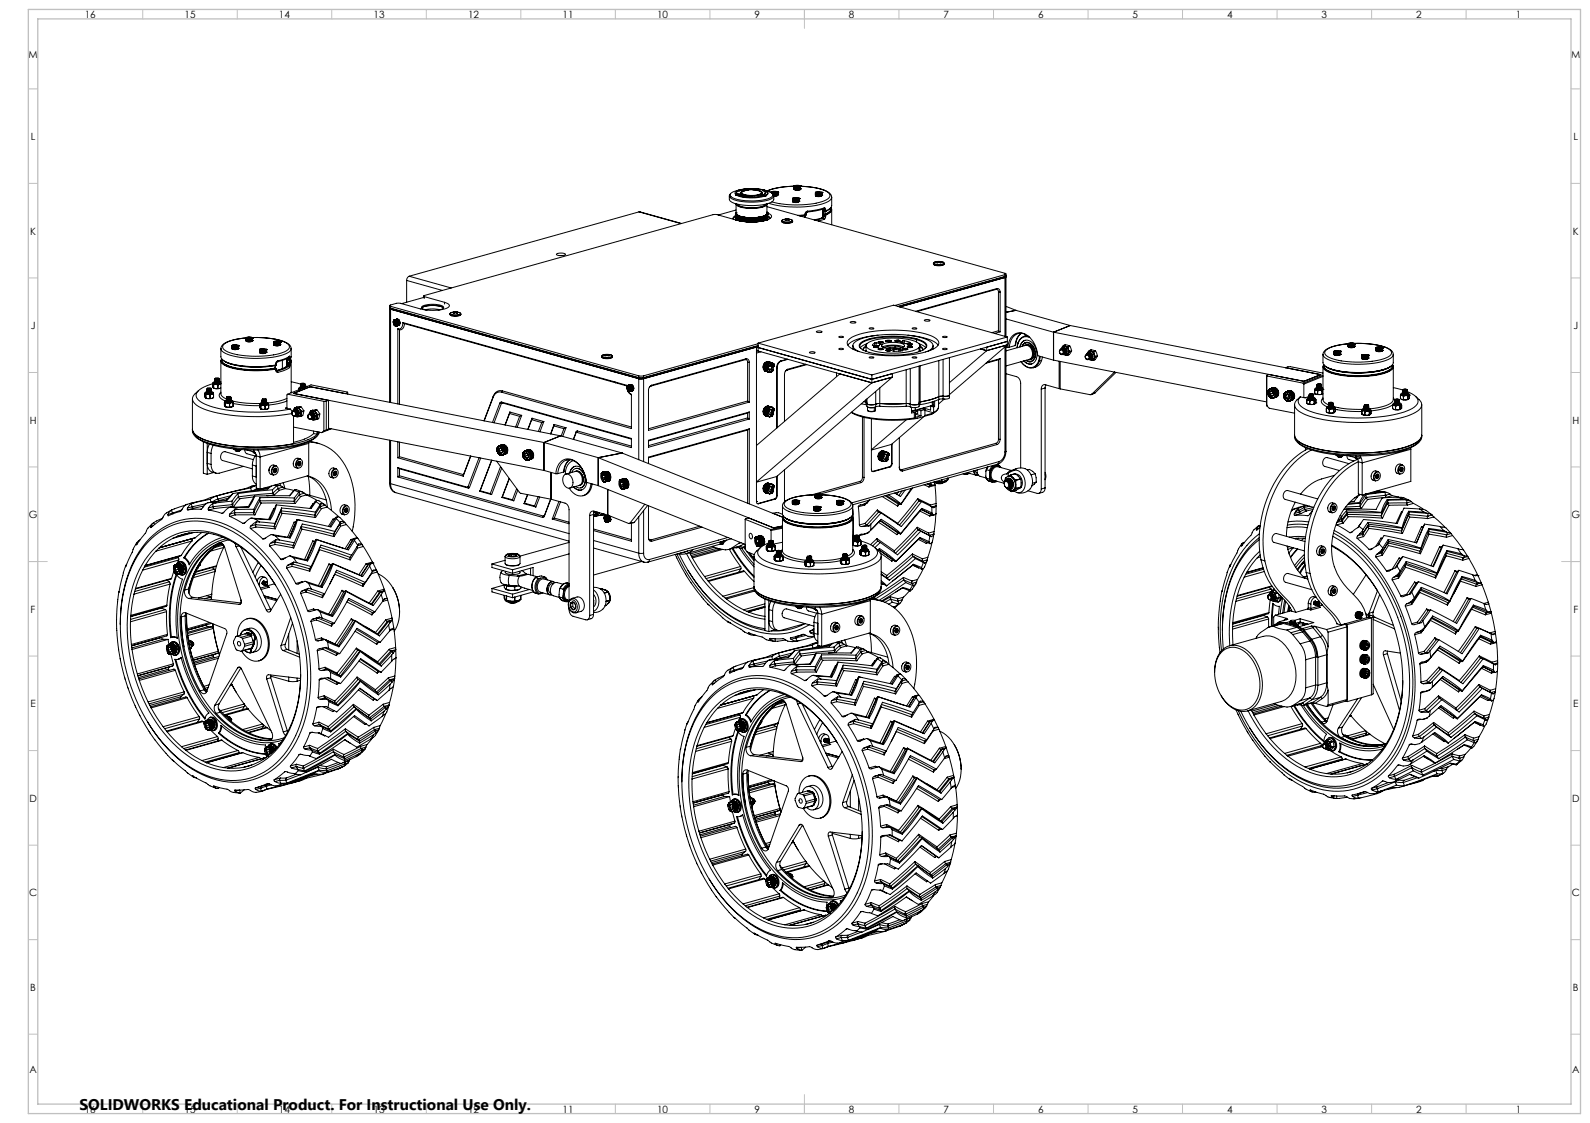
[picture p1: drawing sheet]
<svg xmlns="http://www.w3.org/2000/svg" width="841mm" height="594mm" viewBox="0 0 841 594" stroke-linecap="round" stroke-linejoin="round" font-family="sans-serif">
<defs><g id="words">
<text font-size="8.2" x="42" y="587">SOLIDWORKS Educational Product. For Instructional Use Only.</text>
<g font-size="5.3">
<text x="45" y="10">16</text>
<text x="98" y="10">15</text>
<text x="148" y="10">14</text>
<text x="198" y="10">13</text>
<text x="248" y="10">12</text>
<text x="298" y="10">11</text>
<text x="348" y="10">10</text>
<text x="399" y="10">9</text>
<text x="449" y="10">8</text>
<text x="499" y="10">7</text>
<text x="549" y="10">6</text>
<text x="599" y="10">5</text>
<text x="649" y="10">4</text>
<text x="699" y="10">3</text>
<text x="749" y="10">2</text>
<text x="802" y="10">1</text>
<text x="15" y="31">M</text>
<text x="831" y="31">M</text>
<text x="16" y="74">L</text>
<text x="832" y="74">L</text>
<text x="16" y="124">K</text>
<text x="832" y="124">K</text>
<text x="16" y="174">J</text>
<text x="832" y="174">J</text>
<text x="16" y="224">H</text>
<text x="832" y="224">H</text>
<text x="15" y="274">G</text>
<text x="831" y="274">G</text>
<text x="16" y="324">F</text>
<text x="832" y="324">F</text>
<text x="16" y="374">E</text>
<text x="832" y="374">E</text>
<text x="16" y="424">D</text>
<text x="832" y="424">D</text>
<text x="15" y="474">C</text>
<text x="831" y="474">C</text>
<text x="16" y="524">B</text>
<text x="832" y="524">B</text>
<text x="16" y="568">A</text>
<text x="832" y="568">A</text>
<text x="45" y="589">16</text>
<text x="98" y="589">15</text>
<text x="148" y="589">14</text>
<text x="198" y="589">13</text>
<text x="248" y="589">12</text>
<text x="298" y="589">11</text>
<text x="348" y="589">10</text>
<text x="399" y="589">9</text>
<text x="449" y="589">8</text>
<text x="499" y="589">7</text>
<text x="549" y="589">6</text>
<text x="599" y="589">5</text>
<text x="649" y="589">4</text>
<text x="699" y="589">3</text>
<text x="749" y="589">2</text>
<text x="802" y="589">1</text>
</g>
</g></defs>
<g fill="none" stroke="#000" stroke-width=".53">
<path d="M396 100h-3M396 100h-2M398 100l-7 1M398 100h-4l-4 1h1M398 100h.1M398 100h3M398 100h2M400 100h3M401 100l3 1M401 100h-3M420 99h.1M420 100h.1"/>
<path d="M420 98l-8 1-6 2M420 98h.1M420 98v1M420 99h-8l-6 2M420 98v2M420 99v1M420 98h2h1l-1 1zM420 99h1M421 99v1M421 99h.1M421 98h2zM421 98v1"/>
<path d="M421 99h1M422 99h.1M422 99v1M422 98h-1M422 98l1 1M422 98v1M422 99h1M423 99h.1M423 99v1M423 98h.1M423 100h.1M423 99h4a16 16 0 0 1 12 4 8 8 0 0 1-7 4l-13 1-11-1"/>
<path d="M423 98v1M423 98v2M423 99h7a12 12 0 0 1 10 5M338 112l23 6M338 112l-122 34M338 112l22 6M386 104v2a16 16 0 0 0 12 3l7-1 3-1 1-1v-2M386 104a16 16 0 0 0 12 3l9-1 2-1v-1M386 103v1M386 103h.1M389 113h.1M389 116h.1"/>
<path d="M389 114l-1 1v1M389 115l-1 1M389 113v3M389 112h.1M389 103h.1M389 103h1l5 1h3M389 112v1M389 113l1 1M389 108a12 12 0 0 0 11 2 6 6 0 0 0 6-2M389 113a8 8 0 0 0 8 2h6M389 108v5M389 111l-9 3"/>
<path d="M389 113h1M389 114h.1M389 114v2M389 114h1M389 108a17 17 0 0 0 16 1l1-1M389 102v1M389 103h2M389 102h1M390 113h.1M390 114h.1M390 114v2M390 113h-1"/>
<path d="M390 103a24 24 0 0 0 14 1M390 114h-1M390 102l2 1h-1M390 114v3M390 117l-11-4h-2l-153 43v1M390 108a16 16 0 0 0 15 0M390 108v1M390 114h1M391 101l-1 1M391 114h.1M391 108v1M391 101h-2a2.7 2.7 0 0 0-3 2 16 16 0 0 0 12 3l8-1a2.7 2.7 0 0 0 3-2l-1-1-3-1"/>
<path d="M391 114h-1M391 114v3M391 103l7 1M391 103a8 8 0 0 0 7 1M391 114h1M392 115h.1M392 114v3M392 114v1M392 115v2M392 102h.1M392 101l5-1a7 7 0 0 1 6 2 11 11 0 0 1-11 0zM392 115h1"/>
<path d="M392 100l-3 1v1v1M392 102l1 1M392 102l5 2M392 100h.1M393 100h-1M393 115v2M393 115h.1M394 115v2M394 115h-1M394 100l-3 1M394 115h.1M394 101l-2 1"/>
<path d="M394 115h1M395 115h.1M395 115v2M396 115h.1M396 115h-1M396 115v2M396 101h-3l-1 1M396 115h1M397 115h.1M397 115v2M398 115h.1M398 115h-1"/>
<path d="M398 115v2M398 104h.1M398 100a5 5 0 0 1 5 2M398 115h1M399 115h.1M399 115v2M400 115h.1M400 115h-1M400 115v2M400 115h1M401 115h.1M401 115v2"/>
<path d="M401 115h1M402 101l1 1M402 115h.1M402 115v2M402 104h-4M402 104h2M403 102a9 9 0 0 1-11 0M403 100h.1M403 115h.1M403 115v2M403 100l2 1 1 1-1 2M403 102a3 3 0 0 1-4 1"/>
<path d="M403 102l-2 1M403 100l2 1M403 102h.1M403 103h.1M403 103h1M403 103l-1 1M403 103v1M403 102v1M403 115h-1M404 103h.1M404 114v1M404 115h.1"/>
<path d="M404 114v3M404 114h.1M404 115h-1M404 104h1M404 101a1.1 1.1 0 0 1 1 1 1.1 1.1 0 0 1-1 1M404 101h1M404 117v-3v3M404 103l1 1M405 114v3M405 114h.1M405 114h-1M405 108h-1"/>
<path d="M405 104h.1M405 102l-1 1M405 101l1 1M405 101l1 1-2 1M405 101h.1M405 101h-1M405 114v2M405 101h1a4 4 0 0 1 3 3M405 113l1 1M405 113v3M406 114h.1M406 113l-3 2"/>
<path d="M406 113h.1M406 109l126 36M406 108v5M406 113v3M406 112h.1M406 114h-1M406 112v1M406 113h-1M406 116h.1M406 114l1 2-1-1M406 113a1.8 1.8 0 0 1 2 1 1.8 1.8 0 0 1-2 2l-8 1h-8M407 108a49 49 0 0 0 32-2l1-2v6l-3 2"/>
<path d="M408 102h.1M408 102h3h-2zM408 101v1M408 102h1M409 102h.1M409 102h2zM409 102v1M409 103v1M409 103h.1M409 104h1M409 102h1M410 103h.1"/>
<path d="M410 102h.1M410 101v1M410 101l-1 1M410 102v1M410 102h1M410 103h1M411 102h.1M411 103h.1M411 102v1M411 103h-1M411 103l-1 1M411 101v1"/>
<path d="M411 102v1l-1 1M413 117l1 1h2h3v-1M413 117l3 1 3-1M413 117h.1M414 116h2a1.8 1.8 0 0 1 3 1h-2a2.3 2.3 0 0 1-3-1zM415 116l-2 1M416 116v1M416 116h.1M416 116h1M417 116h.1M417 116h1h-1M417 116v1"/>
<path d="M418 116l1 1M419 105h.1M419 106h.1M419 117h.1M419 105v2h2h2v-2M419 107h.1M419 105v2M419 107h1M419 105h2h1h-2zM419 105h1M420 105h.1M420 105v2"/>
<path d="M420 107h.1M420 107h1M420 105h2zM420 100h3M420 105v1M420 106h.1M420 100h1M421 105v2M421 100h.1M421 105v1M421 106h.1M421 107h.1"/>
<path d="M421 105h.1M421 105l-1 1M421 105h1M421 105h-1M422 105h-1M422 107h-1M422 105h.1M422 100h.1M422 107h.1M422 105v2M422 105h1M422 106h.1"/>
<path d="M423 105h.1M423 105h-1M423 106l-1 1M423 106h.1M423 107h-4M423 106h-1M423 100h-2M423 100l-1 1-2-1M426 114h-3M426 114v1M426 114h.1M426 114h-4"/>
<path d="M426 113v1M426 114h-3h3M426 113h.1M427 112l-1 1M427 112h.1M431 103l2 1M431 103h.1M431 102h.1M431 104h2M431 102v1M431 103h1M431 102h1"/>
<path d="M432 102h.1M432 102a1.4 1.4 0 0 1 2 0h-2zM432 102v1M432 103h.1M432 104h.1M432 102v2M432 102h2zM432 104h1M432 102h1M433 102h.1M433 102v2M433 104h.1"/>
<path d="M433 102h1M433 102h-1M433 104h1M433 102l1 2M434 102h.1M434 104h-1M434 104h.1M434 102h-1M434 102v2M434 103h.1M434 104h-2M434 102v1"/>
<path d="M434 102h1M435 102h-1M435 103h.1M435 102h.1M435 104h-2M435 102v1M435 103h-1M435 103l-2 1M435 115l-4 1M435 115h.1M435 115h-1M435 114v1"/>
<path d="M435 114l1 1M435 112h1M435 113l1 1M435 113h1M435 112v1M435 115l1 1M436 110v1M436 110l-9 2M436 110h.1M436 111h1M436 111v1M436 111l-1 1"/>
<path d="M436 115h-1M436 115h1M436 111h-1v3M436 111h.1M436 114v1M436 110l1 1M436 116l-3 1M436 112h.1M436 114h.1M436 113v1M436 114h1M436 112v1"/>
<path d="M436 112h1M437 114h.1M437 112h-1M437 115l-1 1M437 112h.1M437 111v1M437 114v1M439 110l-3 2M439 110a2.9 2.9 0 0 1-2 4M439 110v2l-3 1M439 110a2.9 2.9 0 0 1-3 4M440 110a2.8 2.8 0 0 1-3 4"/>
<path d="M440 111v8M294 134h2a2.5 2.5 0 0 1 3 1h-3zM296 135h2M494 139l2 1 3-1M494 140h2h2h1M494 139v1M494 139l3-1a1.8 1.8 0 0 1 2 1l-1 1a2.4 2.4 0 0 1-4-1zM495 139h-1M496 139h-1h1M496 138h.1M496 138h-1M496 138v1"/>
<path d="M496 139h.1M496 139h1M496 138h1M497 138v1M497 139h.1M497 139h1h-1M497 138h.1M498 138h-1M499 139h.1M499 140a5 5 0 0 1-5 0M499 139v1M215 148v12"/>
<path d="M215 148l19 6M216 146l-1 2M216 146l23 6M224 157v1M224 157l-12 4M224 157l11 3M235 160h1a1.5 1.5 0 0 1 2 2 1.5 1.5 0 0 1-2 1l-6 1h-5l-14-4-5 1 1 1M235 160v1M527 153h1v1M527 153l-42 12M527 153a1.6 1.6 0 0 1 2 1M527 153l-43 12"/>
<path d="M527 153h.1M528 154v21M528 154h1M529 154v22M532 145v33M532 145l-59 17M532 146l-57 16M532 146l-56 16M130 179h-1a15 15 0 0 0-12 5M130 179h.1M130 179v1M130 179h3h-2z"/>
<path d="M130 178v1M130 179h1M131 179h.1M131 179v1M131 179h2zM131 179h1M132 179h.1M132 179v2M132 178l-1 1M132 178l1 1M132 178v1M132 179h1"/>
<path d="M132 179v1M133 179h.1M133 179h-1M133 179v1M133 178v1M133 179h10a13 13 0 0 1 11 5M133 179h7a17 17 0 0 1 13 4 5 5 0 0 1-5 4 46 46 0 0 1-29-2 2.3 2.3 0 0 1-1-2 2.3 2.3 0 0 1 2-2l4-1 6-1M206 163l132 37h2l61-17M206 162v51M207 162v51M207 162l131 37M208 170h.1"/>
<path d="M208 170a1.3 1.3 0 0 1 2 1 1.3 1.3 0 0 1-1 1l-1-1zM208 169h.1M208 172h.1M208 172h1M209 169h.1M209 169h-1M209 172h.1M209 170v1M209 170h1M209 169l-1 1M209 172h1M209 170h.1"/>
<path d="M209 169h1M209 171h1M209 171h.1M210 169h.1M210 172h.1M210 172h-1M210 170h.1M210 169v1M210 171l-1 1v-1M210 169h-1M210 169a1.8 1.8 0 0 1 1 1 1.8 1.8 0 0 1 0 2M210 171h.1"/>
<path d="M210 170v1M210 171v1M210 169h1M210 174v40M210 174l1 1M211 169h.1M211 172h.1M211 169h-1M211 172h-1M211 169l-1 1M211 169v1M211 170h.1"/>
<path d="M211 170h-1M211 171h.1M211 170l1 1M211 171v1M211 171l-1 1M211 170l-1 1M211 175v39M211 171h-1M211 170v1M212 171h.1M213 171a2.5 2.5 0 0 1-3 3M213 171l112 31"/>
<path d="M213 171h1M214 171a2.8 2.8 0 0 1-3 4M214 171l112 31M223 163l2-1h4h3l3 1a13 13 0 0 0-12 0zM225 164l4-1 4 1M226 164a1.9 1.9 0 0 1-3-2l5-1a8 8 0 0 1 7 2l-3 1M238 166v1h3h2l1-1M238 166l3 1 3-1M238 166h.1M238 166l3-1a1.7 1.7 0 0 1 2 1l-1 1a2.4 2.4 0 0 1-4-1zM239 165l-1 1M240 165v1"/>
<path d="M240 165h1M240 165h.1M241 165l-1 1M241 165h.1M241 165l1 1M241 165v1M242 165v1M242 165h.1M242 165h-1M243 165l1 1M244 166h.1M432 175h3l-2 1z"/>
<path d="M444 178h2l-1 1zM449 180a43 43 0 0 1 26-5h6a23 23 0 0 1 15 5 4 4 0 0 1-4 5 67 67 0 0 1-41 0 2.9 2.9 0 0 1-3-2 2.9 2.9 0 0 1 1-3zM450 170h3l-2 1zM460 174h2h-1zM464 177a22 22 0 0 0-16 6M475 180h1l-2 1M475 180h-1v1M475 180h-2l1 1M475 180h1M475 180v1M480 177h1a24 24 0 0 1 15 6M483 174h2h-1z"/>
<path d="M485 180a5 5 0 0 1 5 4h-1M485 180a46 46 0 0 0-29 1l-1 2v1M485 180v1M485 179v1M489 169h1h2l-2 1zM499 178h2l-1 1zM528 175l-3 1M528 175l1 1M529 176h-3M532 169l25 7M532 162l5 2M533 178l-72 20"/>
<path d="M533 178v4M533 178l-60-17-72 20M537 164h.1M537 164l29 8M537 164l-5 1M539 177l1-1a11 11 0 0 0-3 7l1-4zM542 180l-1 1-1 2M543 177a6 6 0 0 0-9 5v2M543 177l-1 1M544 178a5 5 0 0 0-6 3M544 178h.1M545 179a4 4 0 0 0-7 3"/>
<path d="M557 176v14M557 176l9-4 132 26M557 176l133 26M566 172h.1M117 184v5a7 7 0 0 0 6 4l11 1 12-1M117 191v18l3 2M117 190a4 4 0 0 0 4 4l4 1 8 1 13-1M117 190a4 4 0 0 0 5 4l12 2 12-1M117 190a2.5 2.5 0 0 0 3 3l5 2 5 1h8l8-1M117 190a9 9 0 0 0 8 5l11 1 9-1M117 190h.1M118 190a40 40 0 0 0 26 3h2"/>
<path d="M119 191a49 49 0 0 0 26 2M123 183h.1M123 184h.1M123 183v2h2l1-1M123 185h.1M123 183v1M123 183v-1a1.6 1.6 0 0 1 3 1h-2zM123 183v2M123 184v1M123 185h1M123 183h2zM123 183h1"/>
<path d="M124 183h.1M124 185h.1M124 183v2M124 183h1M124 183h-1M125 183h.1M125 185h.1M125 183h-1M125 183v2M125 184v1M125 184h.1M126 184h-1"/>
<path d="M126 183h.1M126 184h.1M126 183h-1M126 183v1M126 185h-3M130 180h.1M130 180h1M130 180h3M131 180h.1M131 180l1 1M131 180h1M132 181h.1"/>
<path d="M132 180v1M132 180h.1M132 180h1M133 180h-1M133 180h.1M133 180l-1 1-2-1M137 185h.1M137 187h2M137 186h.1M137 185v2M137 186h1M137 185h1"/>
<path d="M138 185h.1M138 185h-1M138 185v2M138 186v1M138 186h.1M138 185h2h1h-1a1.8 1.8 0 0 1-2 0zM138 187h.1M138 187h1M138 185h2zM138 185h1M139 185h.1M139 187h.1"/>
<path d="M139 185v2M139 185h1M139 185h-1M140 187h.1M140 185v2M140 185h.1M140 187h-1M140 186h.1M140 185h1M140 186v1M141 185h-1M141 186h.1"/>
<path d="M141 185h.1M141 187h-2M141 185v2M141 186h-1M145 182h.1M145 181h.1M145 181v1l2 1 1-1v-1M145 183h.1M145 181v1M145 181l2-1 1 1h-1zM145 182l1 1M145 195h1"/>
<path d="M145 181h1M145 193v2M146 181v2M146 193h-1M146 183h.1M146 181h1zM146 181h.1M146 195h.1M146 193h.1M146 195h-1M146 193v2M146 196l1 1"/>
<path d="M146 192v1M146 195v1M146 196h1M146 192h.1M146 196h.1M146 181h1M146 183h1M147 196v1M147 183h.1M147 181v2M147 181h.1M147 191l-1 1"/>
<path d="M147 191h.1M147 183h-1M148 181h-1M148 182l-1 1M148 181h.1M148 182h.1M148 181v1M148 183h-3M149 191v4M152 193l-1 1M152 193h.1M152 190v3"/>
<path d="M152 193v1M152 193h1M152 194l-6 2 5-2M152 194h-1M152 194h1M152 192l1 1M152 190v2M152 189h1M153 194l-6 2M153 194h.1M153 190h.1M153 190h-1"/>
<path d="M153 193v1M153 189h.1M153 189v1M153 193h.1M153 192h.1M153 192h-1M153 190v2M153 188a2.9 2.9 0 0 1-3 2l-3 1M153 188v1M153 188l-6 3M153 194l-6 3M153 192v1"/>
<path d="M154 190l-1 2M154 190v1l-1 1M154 184v5l-1 1M154 184a6 6 0 0 1-5 4 50 50 0 0 1-31-2l-1-2M154 191v17M318 189h3h3M318 189l2 1 3-1h1M318 189h.1M319 188l2-1a1.8 1.8 0 0 1 3 2h-2a2.3 2.3 0 0 1-3-1zM319 188l-1 1M320 188h1M320 187l1 1"/>
<path d="M320 187v1M320 188h.1M321 188h.1M322 188h.1M322 188h-1M322 187v1M322 187l-1 1M323 188l1 1M324 189a5 5 0 0 1-6 0M324 189h.1M338 199h2M338 199v44"/>
<path d="M340 199v45M394 190h1v2M394 190l-50 14M395 190a1.6 1.6 0 0 1 1 2M395 190l-50 14M395 190h-1M395 192v20M395 192h1M396 192v21M400 184v81M401 186h-1M401 186l60 16"/>
<path d="M401 184h.1M401 184h-1h1M401 181v5M401 181l60 17M401 182l-61 17M403 186l-3 1M404 194h.1M404 194v1M404 195h.1M404 194h2M404 194l2 1M404 195h2"/>
<path d="M404 195l2 1M404 193v1M404 193l2 1M404 195v1M404 193h.1M404 192v2M404 192h.1M404 193h2M404 196h2M404 196h.1M404 196l2 1M405 196h.1"/>
<path d="M405 192l-1 1M405 192h.1M405 192l1 1M405 196l1 1M405 196l2 1M405 192h2M406 192h.1M406 195h.1M406 191l-1 1M406 191v1M406 194h.1M406 194v1"/>
<path d="M406 191l1 1M406 196h.1M406 191h.1M406 195v1M406 191l2 1M406 193h.1M406 193v1M406 191a2.8 2.8 0 0 0-2 2 2.8 2.8 0 0 0 1 3M406 196v1M406 197h.1M406 191h1M406 195l1 1 1-1"/>
<path d="M406 197h1M407 191h.1M407 197h.1M407 195h1M407 192h.1M407 193a1.6 1.6 0 0 1 2-1 1.6 1.6 0 0 1 0 3 1.8 1.8 0 0 1-2 2 1.8 1.8 0 0 1-1-3zM407 192l-1 1M407 194l1-1v1M407 194h.1M407 194h1M407 194h-1M407 193a1.3 1.3 0 0 1 1 2 1.3 1.3 0 0 1-1 0z"/>
<path d="M407 192h1M408 192h.1M408 197h.1M408 197h-1M408 192h1M408 196v1M408 196h.1M408 194v1M409 192h.1M409 196h.1M409 196h-1M409 192v1"/>
<path d="M409 193h.1M409 193v1M409 194h.1M411 194v32M411 194v1M411 195v31M413 191h.1M413 191a4 4 0 0 0-2 4M416 196h-1M416 190l-3 1a4 4 0 0 0-2 3M417 195l-2 1v2v25M417 195l-1 1"/>
<path d="M417 190l-4 1M426 193l-9 2M427 193l-11 3M428 186h3l-1 1zM442 197v2M444 184l2 1h-1zM444 198l-44 38M451 183v2M454 186a2.9 2.9 0 0 1-2-2 2.9 2.9 0 0 1 0-3 49 49 0 0 1 30-3 14 14 0 0 1 11 4v2l-3 2M455 181a44 44 0 0 1 34 0 2.4 2.4 0 0 1 1 3 2.4 2.4 0 0 1-3 1 49 49 0 0 1-31 0l-1-2v-1zM458 183l-2 2 2-2M458 185v1z"/>
<path d="M458 183v3M459 182l-4 2M459 182a33 33 0 0 1 27 0l1 1-1 1M459 182l-1 1a7 7 0 0 0 7 3l10 1a22 22 0 0 0 11-3M460 189h2h-1zM461 198v4M461 183h.1M462 183h3M462 183v1M462 184h2M463 181l-2 2M463 181v2"/>
<path d="M463 181h.1M463 181l3 1M465 184l2 1h-1zM465 183h-3M465 181h.1M465 183l-3 1M465 185h.1M465 183h.1M465 181h2M465 184v1M465 185h2M466 182l-1 1h-4"/>
<path d="M466 182h.1M466 182a14 14 0 0 1 12 1 7 7 0 0 1-7 1h-4l-1-1zM466 182v1M467 181h.1M467 184l5-1 6 1M469 180h.1M469 185h.1M470 186h.1M470 185h1M470 185l-1 1M470 185h1l-1 1M470 185h-1l1 1"/>
<path d="M470 185h.1M470 185v1M471 184h-2M471 180h.1M471 180l-2 1M471 185h.1M471 185l-1 1M471 180h-1h-1M471 180h-2M472 199l-11 3M472 199l-61 53M472 198v1"/>
<path d="M472 184h2M473 185h-1v1l5-1M473 185v1M473 183h-3l-2 1M473 183l4 1M473 184h3M473 184h-4M473 180h.1M473 183v1M474 184h1M474 181h.1M475 180l1 1"/>
<path d="M475 180l-1 1M475 180h.1M475 185h-2M475 185h1M475 185v1M476 180h.1M476 180l-2 1M476 181l2 1M476 185h1M476 181h.1M476 185v1M477 180l-1 1"/>
<path d="M477 180v1M477 185h.1M478 185h2M478 185h.1M478 184v1M478 184h2v1M478 184h.1M478 184v1h2M478 180l3 1M478 180h-1M478 180v2M479 196v19"/>
<path d="M480 185h.1M480 183a1.2 1.2 0 0 1 1 0 1.2 1.2 0 0 1 1 1zM480 182h3M480 182h.1M480 182h2M480 184h.1M481 181l-3 1M481 181h.1M481 195v20M482 183v1M482 183l-2 1M482 183h.1"/>
<path d="M483 182h-3M483 189h2h-1zM486 184v2M486 194v21a5 5 0 0 1-5 0M486 182l4 2M487 185l-1 1zM487 183l1 2-1-2M487 183v3M487 186h.1M487 193v21M494 183l-1 2M497 191v20"/>
<path d="M499 184l2 1h-1zM499 190v21M502 189v21l-3 1M519 185h3M522 185l-20 17M522 184v1M528 190l-7 2M528 190v42M529 190v42M529 190l-7 2M529 190h-1M532 184v55"/>
<path d="M532 186l10-3a4 4 0 0 1 4 3 4 4 0 0 1-2 4l-12 4M532 198l6 1a4 4 0 0 1 2 4v45M532 183v56M532 183l1 1M533 181l-72 20-60-17M533 182l-11 3M533 182l-31 27M533 184a7 7 0 0 1 5-8 7 7 0 0 1 8 4l2 4 1 4 8 2M534 184h-1M537 183l-3 1M538 181v3v-2M538 181v1"/>
<path d="M540 183a4 4 0 0 1 4-3 4 4 0 0 1 3 3 6 6 0 0 1-2 10l-2-1-1-1M540 183l-1 1M540 183h.1M541 183a3 3 0 0 1 3-2 3 3 0 0 1 3 3 5 5 0 0 1-2 7h-2M542 191l1 1 3 1M542 183a3 3 0 0 1 4 0 3 3 0 0 1 1 4v2M543 183a4 4 0 0 1 3 3 4 4 0 0 1-1 4M543 181l-2 2a3 3 0 0 1 3-2 3 3 0 0 1 3 3v2v3M543 183h2l1 1M547 189l-1 1h-2M547 188l-2 2M547 188v1"/>
<path d="M547 187v1M547 189a2.7 2.7 0 0 1-4 2h3M547 189h.1M549 191a5 5 0 0 1-4 3 5 5 0 0 1-5-3M549 191h1M550 191a5 5 0 0 1-5 4 5 5 0 0 1-5-4M550 188l-1 3M550 189v2M551 191h-1M551 189a6 6 0 0 1-5 6M557 190h.1M557 190l113 23"/>
<path d="M560 191v15M561 187h1M561 187a1.3 1.3 0 0 1 0-2 1.3 1.3 0 0 1 2 1v1h-1M561 187a1.2 1.2 0 0 0 2 0 1.2 1.2 0 0 0-1-2 1.2 1.2 0 0 0-2 1 1.2 1.2 0 0 0 1 1M561 191v15M561 185h.1M561 185a1.6 1.6 0 0 1 2 1 1.6 1.6 0 0 1-1 1M561 185a1.6 1.6 0 0 1 2 0 1.6 1.6 0 0 1 0 2M561 185a1.5 1.5 0 0 1 2 0 1.5 1.5 0 0 1 0 2M562 184a1.5 1.5 0 0 1 1 1 1.5 1.5 0 0 1 0 2 1.5 1.5 0 0 0 0-2 1.5 1.5 0 0 0-1-1zM562 184h.1M562 184a1.5 1.5 0 0 1 2 1 1.5 1.5 0 0 1-1 2"/>
<path d="M562 187h.1M562 187a1.1 1.1 0 0 0 0-1 1.1 1.1 0 0 0-1-1 1.1 1.1 0 0 0 0 2M562 187h-1M562 184a1.6 1.6 0 0 1 2 1 1.6 1.6 0 0 1 0 2M562 184a1.6 1.6 0 0 1 2 1 1.6 1.6 0 0 1-1 2M562 183v1M562 187l2 1M562 183l-1 2M562 183a2.5 2.5 0 0 1 3 2 2.5 2.5 0 0 1-1 3M562 183h.1M563 187h.1M563 183h-1"/>
<path d="M563 183h.1M563 183l2 2M563 183h1M563 188h1M564 182h.1M564 182l-1 1M564 182l2 1M564 187h-1M564 185l-2-1a1.6 1.6 0 0 1 2 1 1.6 1.6 0 0 1 0 2M564 188h.1M564 186v1M564 183l1 1"/>
<path d="M564 183h1M565 188h-1M565 188h.1M565 184v1M565 187l-1 1M565 183h.1M565 187v1M565 183v1M565 185l1 1M565 185v2M566 186l-1 1M566 186h.1"/>
<path d="M566 188h-1M566 188h.1M566 183h.1M566 183l1 3M566 183h-1M567 186l-1 2M567 186h.1M567 186h-1M574 189l1 1h1M574 189a1.3 1.3 0 0 1 0-1 1.3 1.3 0 0 1 2 0l1 1-1 1M574 189a1.2 1.2 0 0 0 2 1 1.2 1.2 0 0 0 0-2 1.2 1.2 0 0 0-2 0 1.2 1.2 0 0 0 1 2M575 187h.1"/>
<path d="M575 187a1.6 1.6 0 0 1 1 1 1.6 1.6 0 0 1 0 2M575 187a1.6 1.6 0 0 1 2 1 1.6 1.6 0 0 1-1 2M575 187a1.5 1.5 0 0 1 2 1 1.5 1.5 0 0 1-1 2M575 187a1.5 1.5 0 0 1 2 1 1.5 1.5 0 0 1 0 2 1.5 1.5 0 0 0 0-2 1.5 1.5 0 0 0-2-1M576 187a1.5 1.5 0 0 1 1 1 1.5 1.5 0 0 1 0 2M576 187a1.6 1.6 0 0 1 1 1 1.6 1.6 0 0 1 0 2M576 187h.1M576 190h-1M576 190a1.2 1.2 0 0 0 0-2 1.2 1.2 0 0 0-2 0 1.2 1.2 0 0 0 1 2M576 187a1.6 1.6 0 0 1 2 0 1.6 1.6 0 0 1 0 2M576 187a1.5 1.5 0 0 1 2 1 1.5 1.5 0 0 1-1 2M576 187a1.6 1.6 0 0 1 2 1 1.6 1.6 0 0 1-1 2"/>
<path d="M576 186h.1M576 190h2M576 190h.1M576 186l-1 1M576 186a2.6 2.6 0 0 1 3 1 2.6 2.6 0 0 1 0 3M576 187l2 1M576 185v1M576 186h1M577 190h.1M577 186h-1M577 186l2 1M577 186h1"/>
<path d="M577 190l1 1M577 185h.1M577 185l2 1M577 185h-1M578 189l-1 1M578 190h.1M578 189h.1M578 186l1 1M578 186h1M578 190v1M578 191h.1M579 187h.1"/>
<path d="M579 190h-1M579 186h.1M579 186v1M579 187v1M579 187v3M579 189v1M579 188v1M579 190l-1 1M579 188l1 1M579 190h.1M579 186h1M580 186v2"/>
<path d="M580 186h-1M580 189h-1M580 189h.1M580 188l-1 2M580 188h.1M580 188v1M589 197l-12 12M589 197h.1M590 197h-1M590 197l-11 11M670 199h.1M670 199l1-1 19 4"/>
<path d="M670 199v16M670 199l19 4M680 194v1M680 194l19 4-9 4M680 194h2l18 3M698 198l-8 4M698 198h.1M700 187v5a7 7 0 0 0 6 4 48 48 0 0 0 30-2l1-2v-5M700 194v18l3 2M700 199l-10 4M700 198l-11 5M700 193a3 3 0 0 0 3 4 51 51 0 0 0 32-1l2-1v-2"/>
<path d="M700 193a2.4 2.4 0 0 0 2 3 49 49 0 0 0 33 0l2-2-1-1M700 193a6 6 0 0 0 6 4 47 47 0 0 0 29-2l1-2M700 193a2.5 2.5 0 0 0 2 3 48 48 0 0 0 34 0l1-2-1-1M701 193a43 43 0 0 0 27 3l5-1 3-2M701 194a45 45 0 0 0 32 1l3-1M703 195a52 52 0 0 0 30 0M706 187h.1M706 186h.1M706 188h3M706 186v2M706 186v1M706 186a1.4 1.4 0 0 1 2-1 1.4 1.4 0 0 1 1 1h-2z"/>
<path d="M706 187v1M706 188h1M706 188h.1M706 186h2zM706 186h1M707 186v2M707 188h.1M707 186h.1M707 186h-1M707 186h1M707 188h1M708 186h.1"/>
<path d="M708 188h.1M708 186h-1M708 186v2M708 186h1M709 186h.1M709 188h-1M709 188h.1M709 187h.1M709 186v2M709 187v1M709 186v1M709 186v2h-3"/>
<path d="M713 182h-1a16 16 0 0 0-12 5 3 3 0 0 0 3 4 49 49 0 0 0 33-2l1-2M713 182h.1M713 183h.1M713 182v1M713 182h3a2.2 2.2 0 0 1-3 0zM713 184h.1M713 183h1M713 182h1M714 182h.1M714 183h.1M714 183v1M714 182v1"/>
<path d="M714 184h.1M714 182v2M714 182h2zM714 182h1M715 184h.1M715 182h.1M715 182v2M715 182h1M716 182h.1M716 184h.1M716 182v2M716 183h.1"/>
<path d="M716 184h-1M716 183v1M716 182v1M716 182h9a15 15 0 0 1 12 5M716 182v2l-3-1M716 184h-3M716 182h6a20 20 0 0 1 14 4 4 4 0 0 1-5 4 47 47 0 0 1-29-1 2.2 2.2 0 0 1-1-3 2.2 2.2 0 0 1 2-2l5-1 5-1M720 188h.1M720 190h2h2M720 189h.1M720 188v2M720 189v1"/>
<path d="M720 190h.1M720 188h1M720 188h4h-2zM720 190h1M721 188h.1M721 188v2M721 190h.1M721 188h2zM721 188h1M721 190h1M722 188v2M722 190h.1"/>
<path d="M722 188h.1M722 188v1M722 189h.1M722 188h1M722 188h-1M722 190h1M723 188h.1M723 190h.1M723 188v2M723 190h-1M723 188h1M724 188h.1"/>
<path d="M724 190h-1M724 190h-4M724 188h-1M724 189v1M724 189h.1M724 188v2M728 184h.1M728 185h.1M728 186h3M728 184v1M728 184a1.5 1.5 0 0 1 3 0h-2zM728 186h1"/>
<path d="M728 186h.1M728 184v2M728 184h1M729 184h.1M729 186h.1M729 184v2M729 184h1zM729 184h1M730 186h.1M730 184h-1M730 184h.1M730 184v2"/>
<path d="M730 184h1M731 184h.1M731 186h-1M731 186h.1M731 184v2M731 186h-2M731 185v1M731 185h.1M731 184v1M731 184v2l-3-1M737 194v17a6 6 0 0 1-5 4l-7 1M102 211v17a8 8 0 0 0 6 5 94 94 0 0 0 56 0l4-2 1-2"/>
<path d="M105 207l-2 1a4 4 0 0 0-1 4 4 4 0 0 0 3 3 83 83 0 0 0 43 5l6-1M108 208h.1M108 208v2M108 210h.1M108 210l1 1M108 208h1M109 208h.1M109 208l1 1M109 211h4M109 208v1M109 209h.1M109 209v2"/>
<path d="M109 211h.1M109 211h2M109 208h1M109 208h3M109 207v1M109 206h.1M109 207h.1M110 207l-1 1M110 206h.1M110 207h.1M110 207l1 1 1-1 1 1M110 206l1 1 1-1-3 1"/>
<path d="M110 208h.1M110 208l2-1v1M110 205l1 1M110 206h1M110 209h-1M110 209h1M111 209h.1M111 211h.1M111 209v2M111 206h-1M111 206l-1-1 1 1M111 206h.1"/>
<path d="M111 207h-1M111 207l-1 1M112 206h-2M112 205v1h-1M112 207h-2M112 207a1.2 1.2 0 0 1-1 0 1.2 1.2 0 0 1-2 0h1M112 206h-1h-2M112 206h-3M112 207h-3M112 208h.1M112 206h.1M112 207h.1"/>
<path d="M112 208l-2 1M112 208l-1 1M112 208h1M113 203a12 12 0 0 0-9 6 7 7 0 0 0 6 5 93 93 0 0 0 44 2M113 203v2M113 203h.1M113 208v1M113 203h1M113 203h4h-1M113 208h-1M113 208h-2h-2M113 208h.1"/>
<path d="M113 205h4l-2 1M113 203v1M113 210l-2 1M113 210h.1M113 205h.1M113 204h.1M113 204v1M113 209v1M113 205l2 1M114 202h.1M114 202h2M114 201h.1"/>
<path d="M114 202h2h1M114 202l-1 1M114 200v1M114 202h-1M114 201h1M114 201h2h-2M114 200h1M114 200h.1M114 203h-1M114 203l1 1M115 204h.1M115 204v2"/>
<path d="M115 206h.1M116 203l-1 1M116 200l-2 1M116 200h-2M116 200h-2h1M116 200h-1M116 201h-2M116 202h-2M116 200l-1 1M116 201a1.2 1.2 0 0 1-1 1 1.2 1.2 0 0 1-1 0v-1M116 202h.1M116 202v1"/>
<path d="M116 202h-1h-1M116 201h-1h-1M116 200l-1 1h-1M116 201l-2 1M116 201h.1M116 203h-2M116 203h.1M116 203h1M117 202h-1M117 207a2.2 2.2 0 0 0-1 3 2.2 2.2 0 0 0 2 1l1 1M119 213v2M119 213h.1"/>
<path d="M119 212v1M119 213h1M119 215h4M119 215h.1M119 215h2M120 212h2M120 212h2h1M120 212h-1M120 212h.1M120 210h.1M120 211h.1M120 211v1"/>
<path d="M120 211h2M120 211h2zM120 210l1 1M120 210v1M120 210h1M120 213h-1M120 213h1M121 213v1M121 214h.1M121 214v1M121 215h.1M122 213h-1"/>
<path d="M122 213l-1 1M122 210h-2M122 210h-2h1M122 210h-1M122 212h-2M122 210l-1 1M122 211a1.2 1.2 0 0 1-1 1 1.2 1.2 0 0 1-1-1M122 212h.1M122 211v1h-2M122 211h-1h-1M122 210l-1 1h-1M122 210l-2 1"/>
<path d="M122 211h-2M122 211l-2 1M122 210h.1M122 213h-2M122 213h.1M122 213h1M123 212l7 1h8M123 213h.1M123 212l-1 1M123 212l-1 1h-3M123 212v1M123 215h-2"/>
<path d="M123 215h.1M123 213l7 1 7 1M123 213v2M137 214l1 2M137 214h.1M138 214h.1M138 214h-1M138 214h1M138 214v1M138 216h.1M138 215h.1M138 215v1"/>
<path d="M138 216h2M139 212h.1M139 213h.1M139 212h2h-2M139 212h2M139 213h1M139 212h1M139 213l-1 1M139 211h1M139 213h2v1M139 211v1M139 211h2"/>
<path d="M139 211h.1M139 214h-1M139 214h1M140 214v1M140 215h.1M140 215v1M140 216h.1M140 213h.1M141 214h-1M141 211l-2 1M141 211h-2h1M141 211h-1"/>
<path d="M141 214l-1 1M141 214h.1M141 211l-1 1M141 212h-2M141 212l-1 1-1-1M141 212h-1h-1M141 213h-1h-1M141 211l-1 1h-1M141 213l1 1M141 213h.1M141 212l-2 1M141 213h-2"/>
<path d="M141 212h.1M141 214h-2M141 214h1M142 216h-4M142 214h.1M142 214h-1M142 214h-2h-2M142 216h-2M142 216h.1M142 214v2M152 212l-10 2M152 211l-5 1-5 1"/>
<path d="M152 216h-1h3M152 209l19 3M152 209v7M154 216l1 2M154 202l5 1M154 207v1M154 218a1.5 1.5 0 0 1 3 0 1.4 1.4 0 0 1-1 2M155 219v1M155 218a1.5 1.5 0 0 1 2 0 1.5 1.5 0 0 1 0 2M155 217a1.5 1.5 0 0 1 2 1 1.5 1.5 0 0 1-1 2M155 217h.1M155 208l9-3 133 26"/>
<path d="M155 208l19 4M155 220v15a96 96 0 0 1-49-3l-3-2-1-3M155 208h.1M155 208l133 26M155 217a1.6 1.6 0 0 1 2 1 1.6 1.6 0 0 1 0 2M156 216h.1M156 217h.1M156 217a1.5 1.5 0 0 1 2 1 1.5 1.5 0 0 1-1 2M156 217a1.6 1.6 0 0 1 2 1 1.6 1.6 0 0 1-1 2M156 220a1.2 1.2 0 0 1-2-1 1.2 1.2 0 0 1 1-2 1.4 1.4 0 0 1 2 2l-1 1M156 217a1.6 1.6 0 0 1 2 1 1.6 1.6 0 0 1 0 2M156 219v1h-1"/>
<path d="M156 219a1.1 1.1 0 0 0-1-1 1.1 1.1 0 0 0-1 1 1.1 1.1 0 0 0 1 1h1M156 219v1M156 216a2.5 2.5 0 0 1 3 1 2.5 2.5 0 0 1-1 3M156 216l-1 1M156 220h-1M156 217h1M157 216h-1M157 216l2 1M157 215h.1M157 215l-1 1M157 220a1.5 1.5 0 0 0 0-2 1.5 1.5 0 0 0-1-1 1.5 1.5 0 0 1 1 1 1.5 1.5 0 0 1 0 2M157 217h.1"/>
<path d="M157 220h.1M157 220h1M158 216h-1M158 216h.1M158 220h-1M158 206h.1M158 205v1M158 206h1M158 215v1M158 216l1 1M159 217v2M159 217h.1"/>
<path d="M159 205h1M159 204h3M159 205h2M159 204v1M159 205h.1M159 215h-2M159 215h.1M159 215h-1M159 205h-1M159 220h.1M159 203h2M159 204h2z"/>
<path d="M159 203l1 1M159 215l2 2M159 204h.1M159 215l-1 1M159 219l-1 1M159 219v1M159 203v1M159 203h1M159 203h.1M159 217v1M159 217l1 1M159 218v1"/>
<path d="M160 218h.1M160 218h-1M160 220h-1M161 217l-1 3M161 217h.1M161 217l-1 1M161 203h-2M161 203h-2h1M161 203h-1M161 203l-1 1M161 203l-2 1M161 205h-2"/>
<path d="M161 204a1.2 1.2 0 0 1-1 1 1.2 1.2 0 0 1-1-1M161 204h-2M161 203v1h-2M161 204v1M161 205h1M161 204l-2 1M161 204h.1M161 205h.1M164 219h.1M164 219a1.5 1.5 0 0 1 1 1 1.5 1.5 0 0 1 0 2M164 219a1.5 1.5 0 0 1 2 1 1.5 1.5 0 0 1-1 2M164 218h.1"/>
<path d="M164 205l19 3M164 205h.1M164 219a1.4 1.4 0 0 1 2 0 1.4 1.4 0 0 1 0 2M164 219a1.5 1.5 0 0 1 2 1 1.5 1.5 0 0 1 0 1M164 219a1.5 1.5 0 0 1 2 0 1.5 1.5 0 0 1 0 2M164 217h.1M164 217v1M164 219a1.5 1.5 0 0 1 3 0 1.5 1.5 0 0 1-1 2M164 217h1M165 217l-1 1M165 219h.1M165 219a1.6 1.6 0 0 1 1 0 1.6 1.6 0 0 1 0 2"/>
<path d="M165 217h.1M165 217l-1 2M165 217a2.5 2.5 0 0 1 2 2 2.5 2.5 0 0 1 0 3M165 218l1 1M165 218v1M165 217l2 1M165 217h-1M166 217h-1M166 217l1 1M167 217h.1M167 217h-1M167 218h.1"/>
<path d="M167 217v1M167 218l1 3M167 218l1 1M167 217h-2M167 217h1M168 217l1 2M168 217h-1M168 219v1M168 219h.1M168 220v1M169 219v2M169 219h.1"/>
<path d="M169 219h-1M171 212v16M173 212h-2M173 212v15M174 212v15M174 212h-1M183 208h.1M184 208h-1M184 208l-19-4-13 5M184 208h.1M261 210l-5 13M261 210h.1"/>
<path d="M264 213l-4 10M264 213h1M265 213l-4 11M265 207a4 4 0 0 0-4 3M265 213h-1M265 213l69 19v5l-29-8M265 213h1M266 207a4 4 0 0 0-5 3M266 213h-1M266 207l68 19M266 207h-1M266 213l68 19"/>
<path d="M270 218l6 2M270 218l-3 7M270 218v1l5 1M276 220l-2 6M276 220h-1M325 202l6 2M325 202h1M326 202l5 2M331 204a5 5 0 0 0 3 5v18l-69-20M331 204h.1M332 205h.1M332 204h.1"/>
<path d="M332 204v1M332 206h.1M332 206v1M332 204a1.4 1.4 0 0 1 2 1 1.4 1.4 0 0 1-2 2v-2zM332 207h.1M332 207l2 2M332 205v1M332 207h1M332 204h1M333 207h.1M333 204h.1M333 204h-1"/>
<path d="M333 205h.1M333 205h-1M333 205v1M333 205l-1 1M333 203h.1M333 203v1M333 206h-1M333 203l1 1M333 204h1M333 203a1.8 1.8 0 0 1 2 2 1.8 1.8 0 0 1-1 2M333 203h1M333 203l-1 1"/>
<path d="M334 207h-1M334 204h.1M334 204v1M334 207h.1M334 203v1M334 203l-2 1M334 203l-1 1M334 205h.1M334 206v1M334 206h.1M334 204h-1M334 205v1"/>
<path d="M334 204h1M335 204h.1M335 207h-1M335 206h.1M335 207h-2M335 204h-1M335 204h-2M335 206v1M335 204l-1 1M335 206l-1 1M335 204v1M335 205h.1"/>
<path d="M335 205h-1M335 206h-1M335 205l-1 1M344 204l-1 1M345 204l-2 2v22l53-15M345 204h-1M395 219l-52 14M395 219v2M395 212l-52 15M395 212l1 1M396 218l-53 15v4l53-15M396 218v4"/>
<path d="M396 218l-1 1M404 218h.1M404 218h2M404 218l2 1M404 217v1M404 219h.1M404 217l2 1M404 217h.1M404 219h2M404 217h2M404 216v2M404 216h.1"/>
<path d="M404 219l2 1M404 216v1M404 216l2 1M405 216h-1M405 216h.1M405 216h1M405 220h1M405 220h.1M405 220h2M405 216h2M405 215h.1M405 215l2 1"/>
<path d="M406 215h.1M406 219h.1M406 218h.1M406 218v1M406 215l1 1M406 215h1M406 217h.1M406 217v1M406 215h2M406 219v1M406 220h.1M406 216h.1"/>
<path d="M406 216v1M406 215a2.7 2.7 0 0 0-2 2 2.7 2.7 0 0 0 1 3M407 216a1.7 1.7 0 0 1 2 0 1.7 1.7 0 0 1 0 3 1.7 1.7 0 0 1-2 1 1.7 1.7 0 0 1-1-2zM407 216h.1M407 216h-1M407 218a.8 .8 0 0 0 0 1 .8 .8 0 0 0 1 0v-1M407 218h1M407 217a1.2 1.2 0 0 1 2 1 1.6 1.6 0 0 1-3 1zM407 215v1M407 215h.1M407 217h1M407 215h1"/>
<path d="M408 215h.1M408 215v1M408 220h.1M408 216h.1M408 217v1M408 217h-1v1M408 216h1M409 219l-1 1M409 216h.1M409 219h.1M409 216v1M409 217h.1"/>
<path d="M450 218l8 3M450 218a61 61 0 0 0 34 3M456 214h2M457 212l1 1zM458 213h1M458 214h1M458 212v2M459 213l2 1h2h-3zM459 211v4l2 1 2-1M459 217l3 1M461 202l-61 53 11-3M462 215v1"/>
<path d="M462 216l-3-1v2h3M462 216l1-1v2h-1M462 216v1M462 217v1M463 217l-1 1M463 214h18M463 207v8M465 215h14M465 215h-2M465 205v10M479 215h2M481 214a5 5 0 0 0 5-1l-1 1z"/>
<path d="M482 215v3h2M482 218h2M483 217l2 1M484 218v3M484 217h-2M484 216v1M484 218h.1M484 218v3l3-1M484 219l3 1M485 217v2l-1-1M485 217h2M485 217h.1"/>
<path d="M487 213h-1M487 214h-1M487 217v3M488 216l1 1M488 216l-3 1M488 216h.1M489 217v3l5-1M489 217h-2M489 217l5 1M492 215v2l-4-1M492 215h2M493 213v1"/>
<path d="M493 214l-9 3M494 219l-9 2M494 214l-2 1M494 214h-1M494 212v3M494 218v1M494 218h.1M494 215v3M494 215h.1M496 215l-1 2-2 2M496 215v2l-2 1M496 211v4"/>
<path d="M497 210l-10 3M497 211l-10 3M499 210l3-1zM499 210h-2M499 211h-2M499 211l-3 3M551 206v53M553 205l-2 1M553 205v53M553 204v1M560 206h1M560 206l-7-2a1.9 1.9 0 0 0-2 2"/>
<path d="M561 206l16 3M579 208l-2 1M670 215l1 1 14 3M671 208h.1M671 207v1M671 207h.1M671 208v1M671 209h.1M671 209v1M671 206v1M671 206h.1M671 206a2.2 2.2 0 0 1 3 1 2.2 2.2 0 0 1-2 3l-1-1z"/>
<path d="M671 210h.1M671 210h1M672 206h.1M672 206h-1M672 210h.1M672 207a1.2 1.2 0 0 1 2 1 1.2 1.2 0 0 1-1 1h-1M672 207v2M672 210l1 1M672 206h1M673 211h.1M673 206h.1M673 207h-1"/>
<path d="M673 207v1M673 208l-1 1M673 208l1 1M673 205a2.6 2.6 0 0 1 3 2 2.6 2.6 0 0 1-1 3M673 205h.1M673 205l-1 1M673 210v1M673 206h1M673 211h1M673 210l1 1M674 205h.1M674 210h-1"/>
<path d="M674 206h.1M674 210h.1M674 210v1M674 205l-2 1M674 205l-3 1M674 206v1M674 207h.1M674 205l-1 1M674 205h1M674 207h1M674 210h1M675 207h.1"/>
<path d="M675 210h.1M675 209v1M675 209h.1M675 208h.1M675 205l-2 1M675 207v1M675 205h.1M675 208v1M675 205v1M675 206h.1M675 206h-2M675 210h-1"/>
<path d="M675 206h-1M675 206l-1 1M675 206h1M676 210h-1M676 206h.1M676 209h.1M676 206l-2 1M676 209v1M676 206v1M676 209l-2 1M676 207h.1M676 207h-2"/>
<path d="M676 207h-1M676 209l-1 1M676 207l-1 1M676 208h.1M676 209h-1M676 207v1M676 208h-1M676 208l-1 1M679 209h.1M679 210h.1M679 209v1M679 208v1"/>
<path d="M679 208h.1M679 210v1M679 211h.1M679 208a2.2 2.2 0 0 1 4 1 2.2 2.2 0 0 1-2 3l-2-2zM679 208h1M679 211h1M680 208h-1M680 211h.1M680 208h.1M680 211v1M680 207v1M680 212h.1"/>
<path d="M680 207h.1M680 209a1.3 1.3 0 0 1 2 0 1.3 1.3 0 0 1 0 1M680 209v1M680 209h1l1 1M680 210l1 1 1-1M680 212h1M680 207h1M681 212h.1M681 207h.1M681 207l1 1M681 212h1M682 210h.1"/>
<path d="M682 210h-2M682 207h.1M682 212h.1M682 207v1M682 207h-1M682 207h-2M682 207a2.7 2.7 0 0 1 3 1 2.7 2.7 0 0 1-1 4M682 208h.1M682 207h1M682 212h1M682 208h1M683 212h.1"/>
<path d="M683 208h.1M683 207h.1M683 207h-2M683 208v1M683 209h.1M683 211v1M683 211h.1M683 207h-1M683 209v1M683 210h.1M683 210v1M683 207l-1 1"/>
<path d="M683 207h1M684 212h-1M684 207h.1M684 207l-2 1M684 212h.1M684 208h.1M684 208h-2M684 211l-1 1M684 211h.1M684 208h-1M684 211l-2 1M684 208l-1 1"/>
<path d="M684 209h.1M684 211h-1M684 209h-1M684 208v1M684 210h.1M684 210v1M684 210l-1 1M684 209l-1 1M684 209l1 1M684 210h-1M684 210h1M685 210h.1"/>
<path d="M685 209v1M685 210h-1M685 209l-1 1M685 210l-2 1M685 210h-2M685 209l-2 1M685 214v17a7 7 0 0 0 5 5 95 95 0 0 0 57 0 7 7 0 0 0 5-5v-17M689 203h1M690 203v7M690 202h.1M691 212v1l2 1M691 211h.1"/>
<path d="M691 211v1M691 211h1M691 211l2 1 3-1M692 214h3M692 211l2 1M692 211l1 1M692 210l-1 1M692 211h.1M692 209h3M692 209h.1M692 210h.1M693 210h1"/>
<path d="M693 210l2 1a1.3 1.3 0 0 1-2-1zM693 211h.1M693 212h.1M693 210h-3h-2M693 210l-1 1h1h2M693 209h1M693 209h.1M693 208h2zM693 210h.1M693 208v1l1-1M693 212v2M693 214h.1"/>
<path d="M693 210h-1M694 211h1h-2M694 212h-1M694 212h1M694 210h1h-2M694 209h.1M694 210h-1M695 209h-2M695 210h-2M695 209l-1 1-1-1M695 211h.1M695 210l1 1"/>
<path d="M695 209h-3M695 209h-1h-1M695 210v1M695 210h-3M695 210l-3 1M695 209h.1M695 210h.1M695 212h.1M695 214h-2M695 214h.1M695 212v2M695 206h.1"/>
<path d="M695 206v2M695 208h.1M695 208l2 1M695 206h1M696 211l-2 1M696 211l-1 1M696 206h.1M696 206h-1M696 206h2h2M696 208l-1 1M696 211h.1M696 211v2"/>
<path d="M696 208h3M696 213l-1 1M696 213h.1M696 206h2M696 206l1 1M697 205l-1 1M697 205h-1M697 204h2M697 204h.1M697 205h.1M697 204h2l-1 1-1-1M697 205h2h-2"/>
<path d="M697 205h2l-1 1-1-1M697 206h.1M697 207h.1M697 205l-1 1h1h2M697 204h1M697 209h.1M697 203h2zM697 203h.1M697 207v2M698 206l-1 1M698 206l1 1M698 204h-1"/>
<path d="M699 205h-2M699 203h.1M699 203h-2M699 204h-2M699 205l-1 1M699 203l-1 1h-1M699 204h-1h-1M699 205h1M699 205v1M699 205h.1M699 206h-2M699 204l-2 1"/>
<path d="M699 204h.1M699 207h.1M699 208l-2 1M699 207v1M699 208h.1M699 206v1M700 208h-1M700 206h.1M700 206h-2M700 206h-1M700 211a2.2 2.2 0 0 0-1 2 2.2 2.2 0 0 0 2 2h1M702 216h.1"/>
<path d="M702 216v2M702 218h.1M702 218h1M702 216h2h2M702 218h4M702 216h2M702 216h1M703 215l-1 1M703 214h2zM703 215h2zM703 215h.1M703 214h2h-2"/>
<path d="M703 214h.1M703 214h2h-1zM703 215v1M703 216h.1M703 216v1M703 215v1l2-1M703 213h.1M703 213h2zM703 213h1h1M703 218h.1M703 217h.1M703 217v1"/>
<path d="M704 216h-1M704 216h1M705 214h-2M705 214l-2 1M705 213v1h-1l-1-1M705 215h-2M705 215l-1 1M705 213h.1M705 215h.1M705 215l1 1M705 214h.1M705 216v1"/>
<path d="M705 218h-2M705 217h1M705 217v1M706 218h-1M706 217v1M706 216h-1M706 216v1M706 218h.1M706 215l7 1 8 1M706 216h-2M706 216h.1M706 216v2"/>
<path d="M706 217h7l7 1M720 219h.1M720 219l2 1M720 217v2M720 217h1M720 217h.1M721 217h.1M721 217h-1M721 217h2h2M721 219h3M721 217h2M721 217l1 1"/>
<path d="M721 216h3M722 216l-1 1M722 216h-1M722 215h2zM722 215h2h-2M722 215h.1M722 216h.1M722 216v1M722 216h2zM722 218h.1M722 214v1M722 214v1l2-1"/>
<path d="M722 215l2-1zM722 220h.1M722 214h2zM722 218v2M723 217l-1 1M723 217h1M723 216h1h-2M723 216h-1M723 216l-1 1M724 216h-2M724 214h.1M724 215h-2"/>
<path d="M724 216l-1 1M724 214l-1 1h-1M724 215h-1h-1M724 216l1 1M724 216h.1M724 215l-2 1M724 215h.1M724 217v1M724 219l-2 1M724 218h.1M724 218v1M724 219h.1"/>
<path d="M724 217h.1M725 219h-1M725 217h-2M725 217h-1M725 217h.1M725 217v2h-1M737 215h.1M737 215v1M737 216h.1M737 216l1 1M737 214h.1M737 214v1"/>
<path d="M737 214a23 23 0 0 1-12 3M737 214h2h2M737 205l5 1M737 211h.1M737 211l1 2M737 216l4 1M737 214h2M737 214l1 1M738 214h2M738 213l-1 1M738 213v1M738 212h2"/>
<path d="M738 212h.1M738 213h.1M738 212h2l-1 1-1-1M738 213h2M738 214h.1M738 215h1M738 215h.1M738 211h2zM738 211h.1M738 217h.1M738 215v2M739 215h-1"/>
<path d="M739 214v1M739 214l1 1M740 213h-2M740 214h.1M740 214h-1M740 212h.1M740 211h.1M740 211h-2M740 211l-2 1M740 212h-2M740 213h.1M740 211v1h-2"/>
<path d="M740 213l-1 1-1-1M740 212h-1h-1M740 213v1M740 213l1 1M740 212l-2 1M740 215h.1M740 217h-2M740 215h1M740 215v2M741 217h-1M741 215v2M741 214l-1 1"/>
<path d="M741 214v1M741 209h.1M741 209v2M741 211h.1M741 211h1M741 216v1M741 214h-2M741 214h.1M741 209h1M741 209h2h2M741 211h4M741 216h.1"/>
<path d="M741 214v2M742 209h2M742 209h.1M742 208l-1 1M742 207h2zM742 208h.1M742 207h2M742 207h.1M742 208h2zM742 207h2h-1zM742 207v1M742 208l1 1"/>
<path d="M742 208h2h-1zM742 209h1M742 209v1M742 208h2M742 206h.1M742 206l2 1h-2M742 206h1h1M742 206h2zM742 211h.1M742 210h.1M742 210v1M743 209l-1 1"/>
<path d="M744 209h-1M744 209h.1M744 206h-2M744 207l-2 1M744 208h-2M744 208l-1 1M744 206h.1M744 207h-2M744 206v1l-2-1M744 208l1 1M744 207a6 6 0 0 1 6 6 19 19 0 0 1-13 6 92 92 0 0 1-46-2 5 5 0 0 1-4-6l1-1M744 209l1 1"/>
<path d="M744 207h.1M744 208h.1M745 211h-3M745 211h.1M745 210v1M745 210h.1M745 209h-1M745 209v1M745 209h.1M745 209h1M746 211h-1M746 211h.1"/>
<path d="M746 209h.1M746 209v2M749 210l2 1a4 4 0 0 1 1 4 4 4 0 0 1-3 3 85 85 0 0 1-44 5 32 32 0 0 1-20-7v-2v-1l3-3M102 227a8 8 0 0 0 6 6 95 95 0 0 0 56-1l3-1 2-2-1 1M103 231a32 32 0 0 0 19 6 85 85 0 0 0 43-4l3-2M108 234v16l2 1M110 235v16M111 235l-1 4 2 1M112 240v6M113 236l-1 4M124 237v1M124 238h2"/>
<path d="M125 238v1M125 238l1 1M125 238h.1M125 239h1M127 239h-2M127 239h-1M127 238l-1 1M127 239h.1M127 238v1M127 238h-1h-1h2l-1 1M127 238h-1M127 238l-3-1a2.8 2.8 0 0 0 4 1"/>
<path d="M130 238v2l5 1M130 238l4 1M133 239h2M134 239l2 2M134 238v1M134 239l1 1M134 239h.1M135 240h.1M136 238l2 4M155 226l15 3M156 220h2M158 220h.1"/>
<path d="M159 220h-1M163 221l1 1M163 221a1.2 1.2 0 0 1 0-2 1.2 1.2 0 0 1 2 0v2v1M163 221a1.3 1.3 0 0 0 2 0 1.3 1.3 0 0 0-1-2 1.2 1.2 0 0 0-1 1 1.2 1.2 0 0 0 1 2M163 235v-1a23 23 0 0 1 22 17 52 52 0 0 1 1 30M163 235l-25 7M163 235v17l-25 7M164 233l5 2M164 222a1.2 1.2 0 0 0 1-2 1.2 1.2 0 0 0-2 0 1.2 1.2 0 0 0 1 2M164 222h.1M165 222h2M165 222h.1"/>
<path d="M165 222h1M165 221a1.5 1.5 0 0 0 1-1 1.5 1.5 0 0 0-2-1 1.5 1.5 0 0 1 2 1 1.5 1.5 0 0 1-1 2M166 221h.1M166 229a21 21 0 0 1-11 5M166 228v1l2 1M167 222h.1M167 222h1M168 221l-1 1M168 222h.1M168 222h-1M168 228v2M169 221h.1"/>
<path d="M169 221l-1 1M171 228l-1 1M173 227l-2 1M173 227h.1M174 227h-1M174 227l114 22M175 227h-2M175 227l-5 2M206 233v22M207 233v23M210 234v8M211 234v8"/>
<path d="M263 238h.1M263 238v1M263 237v1M263 237h.1M263 239h.1M263 239v1M263 236h.1M263 237a2.2 2.2 0 0 1 4 1 2.2 2.2 0 0 1-2 3l-2-2zM263 236v1M263 240h1M263 240h.1M263 236h1"/>
<path d="M264 240h.1M264 236h.1M264 236h-1M264 237v2M264 236h1M265 236h.1M265 237a1.2 1.2 0 0 1 1 1 1.2 1.2 0 0 1-1 1h-1M265 237h-1M265 237v1M265 238l-1 1M265 238l1 1M265 235h.1"/>
<path d="M266 236h.1M266 235h-1M266 236h-1M266 235h.1M266 235l-2 1M266 235l-1 1M266 236v1M266 237h.1M266 237h1M266 235a2.8 2.8 0 0 1 3 2 2.8 2.8 0 0 1-2 3M267 235h.1M267 237h.1"/>
<path d="M267 235l-2 1M267 240h.1M267 235v1M267 238h.1M267 237v1M267 236h.1M267 236h-1M267 239h.1M267 239v1M267 238v1M267 236h1M268 240h-1"/>
<path d="M268 236h-2M268 236h.1M268 236l-2 1M268 240h.1M268 240l-2 1M268 240h-2M268 236v1M268 237h.1M268 237h-2M268 239h.1M268 237h-1M268 239v1"/>
<path d="M268 239l-1 1M268 239l-2 1M268 237l-1 1M268 237v1M268 239h-1M268 238h.1M268 238h-1M268 238l-1 1M275 220l-2 6M277 240h.1M277 239h.1M277 239v1"/>
<path d="M277 239a2.2 2.2 0 0 1 3 1 2.2 2.2 0 0 1-2 3l-1-1zM278 239h-1M278 239h.1M278 238h.1M278 238v1M278 238l1 1M279 239h.1M279 240a1.2 1.2 0 0 1 1 1 1.2 1.2 0 0 1-2 1v-1M279 240h-1M279 240v1M279 238h.1M279 238l-1 1"/>
<path d="M279 238a2.6 2.6 0 0 1 3 2 2.6 2.6 0 0 1-1 3M279 238h1M280 239h.1M280 239h-1M280 238h-1M280 238h-2M280 238h.1M280 238l-2 1M280 238l-1 1M280 239v1M280 240h.1M280 238h1"/>
<path d="M281 238h.1M281 238l-2 1M281 238v1M281 238l-1 1M281 239h.1M281 239h-2M281 239h-1M281 222l6 2M281 221l7 2M281 221l-2 6 2-5M281 221v1M281 239h1"/>
<path d="M281 239l-1 1M282 239h.1M282 239l-2 1M282 240h.1M282 239v1M282 240h-2M282 240h-1M287 224l-2 4M288 223l-2 5M288 223l-1 1M288 234v15M293 225l5 2"/>
<path d="M293 225l-2 5M293 225l6 1M293 225l-2 4M293 225h.1M297 231h.1M297 231l-9 3M297 231l32 9M298 227l-1 4M299 226l-1 5M299 226l-1 1M305 229l-2 3M305 228l-2 4"/>
<path d="M305 228v1M305 229h.1M305 228h.1M305 228l29 8M329 240h.1M329 240l85 34-5-3M329 240l-13 2M395 221l-52 15M395 227v39M395 221l1 1M395 227l-52 15M396 227v40"/>
<path d="M396 227l-53 15v3M396 227h-1M407 220h-1M407 220h.1M408 220h-1M456 221v32M457 221v32M458 221a76 76 0 0 0 27 0M461 222v27h1M465 240l-1 2M465 240h.1M465 240h2"/>
<path d="M465 239l2 1M466 239h-1M466 239l1 1M466 239h.1M466 239h2M467 239h.1M467 239h1M467 239h2M467 239a2.8 2.8 0 0 0-2 2 2.8 2.8 0 0 0 1 3M467 240h.1M467 240a1.7 1.7 0 0 1 3 0 1.7 1.7 0 0 1 0 2 1.8 1.8 0 0 1-3 2 1.7 1.7 0 0 1 0-3zM468 239l-1 1"/>
<path d="M468 239h.1M468 239h1M469 239h-1M469 239h.1M469 239v1M469 240h1M469 239l1 1M470 240h.1M472 235v10M476 232v15a1.5 1.5 0 0 0 1 2M479 222l-18 16 11-3M484 221h.1"/>
<path d="M485 221h-1M489 220l-17 15M527 234l-50 14M527 234v1M527 235l-50 14M528 232l-1 2M528 232h1M529 232v2l-2 1M532 239a5 5 0 0 1-4 5M532 239a7 7 0 0 1-4 7M532 239h.1M685 230a7 7 0 0 0 6 6 94 94 0 0 0 56-1l4-2 1-3a8 8 0 0 1-7 6 96 96 0 0 1-55-1 7 7 0 0 1-5-5z"/>
<path d="M686 234a32 32 0 0 0 19 6 85 85 0 0 0 43-4l3-2M690 237v1M692 237a56 56 0 0 0-26 48l1 11M694 238a56 56 0 0 0-26 47l1 12M746 237v1M746 238l-25 7M746 238v17l-25 7M112 246a4 4 0 0 0 4 4l13-3M112 246l-2-1v3a5 5 0 0 0 4 2M113 250l-3 1M133 258l-18 4M133 258v2"/>
<path d="M133 257l-32 9M133 252l1 2 2 2M133 246v6M133 252h3M133 246l3 1M134 243l-15-4a2.6 2.6 0 0 0-2 2 2.6 2.6 0 0 0 1 3l15 4M135 257h-2M135 257l-2 1M135 257h1M135 241l-1 3-1 2M136 241v17l2 1M136 241l2 1"/>
<path d="M136 258h.1M136 258l1 1M136 258l-2 1M138 242v17M139 258h1M140 258l-3 1M142 258h-2M143 247l-1 2M143 246h1h2a2.8 2.8 0 0 0-2 2 2.8 2.8 0 0 0 1 3 2.7 2.7 0 0 1-3-2 2.7 2.7 0 0 1 1-3zM144 257l-2 2-19 2M144 259l-18 2M144 259v2"/>
<path d="M145 257h1M145 247a2.1 2.1 0 0 1 2 1 2.1 2.1 0 0 1-1 3 2.1 2.1 0 0 1-2-2 2.1 2.1 0 0 1 1-2zM145 248a.9 .9 0 0 1 1 0 1 1 0 0 1 0 2 .9 .9 0 0 1-1-1zM145 248h.1M145 249v1M145 249h1M145 248h1M145 248v1M145 257h3M146 248a1 1 0 0 0-1 1 1 1 0 0 0 0 1l1-1M146 248v1M146 257l-2 2"/>
<path d="M147 257l3 1M147 257h-1M147 257v1M147 258l-3 3M147 258h.1M147 258l1 1M148 259l-3 3M148 256v1M150 258h1M150 258h-3M150 255l1 3M151 258l5 1"/>
<path d="M151 258l-3 1M156 259l2 1M156 259l-3 3h-18M156 259l4 1M156 259h.1M156 259l-3 3M156 243l1-1 2 1a2.8 2.8 0 0 0-2 2 2.8 2.8 0 0 0 1 3 2.7 2.7 0 0 1-3-2 2.7 2.7 0 0 1 1-3zM157 244a1.6 1.6 0 0 1 3-1 1.6 1.6 0 0 1 0 2 1.8 1.8 0 0 1-2 2 1.8 1.8 0 0 1-1-3zM158 244a1 1 0 0 1 1 1 1 1 0 0 1 0 1 1 1 0 0 1-2 0zM158 244h.1M158 245v1M158 245l1 1"/>
<path d="M158 244l1 1M158 244v1M158 260l3 1M158 260h.1M158 260v2M159 245v-1a1 1 0 0 0-1 1 1 1 0 0 0 0 1h1M159 245v1M162 252a17 17 0 0 1 13 16v2M163 252a18 18 0 0 1 10 16M163 252l1 10M175 248h1h2a2.8 2.8 0 0 0-3 2 2.8 2.8 0 0 0 1 3 2.7 2.7 0 0 1-2-2 2.7 2.7 0 0 1 1-3zM176 249a1.6 1.6 0 0 1 2-1 1.6 1.6 0 0 1 1 3 1.8 1.8 0 0 1-3 2 1.8 1.8 0 0 1 0-3z"/>
<path d="M177 250v-1a1.1 1.1 0 0 1 1 2 1 1 0 0 1-2 0zM177 250h.1M177 251h.1M177 251h1M177 250h1M177 250v1M178 250h-1a1 1 0 0 0-1 0 1 1 0 0 0 1 1h1M178 250v1M206 255a5 5 0 0 0 3 6M206 255l1 1M207 256v3l2 2 92 25M207 256l94 26"/>
<path d="M210 247v5M210 242l35 10M210 247l37 11M210 252l77 22M210 247l1 1M211 248v4M211 242l34 9M211 252l76 21M211 248l37 10M211 252h-1M211 242h-1M245 251v1"/>
<path d="M247 258h1M248 258h-1M248 258h.1M249 241l-4 10M249 241l-4 11M253 242l-5 16M254 260l6 2M254 260l5 1M254 260h.1M254 242l-6 16M260 243l-6 17M263 244l12 17 16 3"/>
<path d="M264 240v1M264 241h.1M264 241h1M265 241h.1M265 247l-6 14M265 248l-5 14M265 241h1M266 241h-1M266 241h.1M266 240v1M266 240h.1M266 240h1"/>
<path d="M267 240h-1M267 240l-1 1M269 253l-4 10M273 258l-2 6M274 259l-2 6M276 241h.1M276 240h.1M276 240l1 1M277 241h.1M277 241v1M277 241h-1M277 240h-1"/>
<path d="M277 242h.1M277 242v1M277 243h.1M277 243h1M278 240v1M278 243h.1M278 243h1M278 243h2M279 243h.1M279 241h-1M279 241l1 1M280 243h.1"/>
<path d="M280 243h-1M280 242v1M280 242h.1M280 240l1 1M280 242h1M281 240h.1M281 242h-1M281 241h.1M281 242h.1M281 240h-1M281 241v1M281 243h.1"/>
<path d="M281 243h-1M281 242v1M281 242l-1 1M282 242h-1M282 242h.1M282 242l-2 1M282 242h-2M282 241h.1M282 241v1M282 240l-1 1M282 241l-1 1M282 241h-1"/>
<path d="M288 249l6 2M288 249h.1M291 250v14M292 250v14M294 251a7 7 0 0 1 5-8 7 7 0 0 1 8 3l2 4 1 5M295 251a6 6 0 0 1 8-8 14 14 0 0 1 7 12M295 251h-1M298 250l-3 1M298 251a3 3 0 0 1 4 1 3 3 0 0 1 1 3 2.6 2.6 0 0 1-2 3 2.6 2.6 0 0 1-3-2v-3zM299 251l5-2a4 4 0 0 1 4 3 4 4 0 0 1-2 5l-5 1M301 243l-2 3-1 4M301 243a11 11 0 0 0-3 7"/>
<path d="M302 250a3 3 0 0 1 3-2 3 3 0 0 1 3 2l1 2M303 244a7 7 0 0 0-4 7M304 258l2 1h2M304 247l-2 1-1 2a4 4 0 0 1 3-3 4 4 0 0 1 4 1M304 248h.1M304 249a4 4 0 0 1 4 3 4 4 0 0 1-1 5M304 248a5 5 0 0 1 5 4M305 249a4 4 0 0 1 3 3 4 4 0 0 1-1 5M309 252a4 4 0 0 1 0 4 4 4 0 0 1-4 2l-1-1M309 252a5 5 0 0 1-2 6M309 252h.1M310 255l6 2"/>
<path d="M310 255a4 4 0 0 1-2 4 4 4 0 0 1-5-1M313 256a6 6 0 0 1-5 6 6 6 0 0 1-7-3v-1M313 256a7 7 0 0 1-5 6M316 257h.1M316 242v15M316 242l-28-8v15M316 242l93 37M316 257l78 31M318 251h.1M318 250v1M318 250h.1M318 250a2.5 2.5 0 0 1 2 2 2.5 2.5 0 0 1-1 3 3 3 0 0 1-1-5z"/>
<path d="M319 250h-1M319 250h.1M319 251a1.4 1.4 0 0 1 1 1 1.4 1.4 0 0 1-1 2l-1-1zM319 251h1zM319 251v2M319 253v1l1-1M319 254h.1M319 254v1M319 255h.1M319 255h1M319 250h1M320 250h-1"/>
<path d="M320 255h.1M320 250h.1M320 251h.1M320 250v1M320 252l-1 1M320 254v1M320 254h.1M320 251h1M320 254h1M320 252h1M321 251v1M321 254h-1"/>
<path d="M321 254h.1M321 252h.1M321 252h-1M321 252v1M321 253v1M321 253h.1M321 249h.1M321 249l-2 1M321 249v1M321 249a3 3 0 0 1 1 5M321 250h.1M321 250h-2"/>
<path d="M321 259v14M322 250h.1M322 259v14M322 250h-2M322 255h.1M322 255h-2M322 254v1M322 254h.1M322 254l-2 1M322 250l-2 1M322 250v1M322 250l1 2v2"/>
<path d="M322 251h.1M322 251h-2M322 254h-2M322 254h-1M322 251l-1 1M322 251h-1M322 251l-2 1M322 251l1 1M322 253v1M322 253l-1 1M323 253l-1 1M323 252h.1"/>
<path d="M323 253h.1M323 253l-2 1M323 252h-2M323 253h-1M323 253h-2M323 252v1M323 252l-2 1M328 254h.1M328 254v1M328 254a2.5 2.5 0 0 1 2 2 2.5 2.5 0 0 1-1 3 3 3 0 0 1-1-5zM328 255a1.4 1.4 0 0 1 2 1 1.4 1.4 0 0 1-1 2l-1-2zM328 255h1z"/>
<path d="M328 255v2M328 257l1 1 1-1M328 258h.1M328 258h1M329 258h.1M329 254h.1M329 254h-1M329 258v1M329 259h.1M329 254h1M330 254h.1M330 259h.1"/>
<path d="M330 256l-2 1M330 254v1M330 259h-1M330 255h.1M330 258v1M330 258h.1M330 255v1M330 256h.1M330 253h.1M330 257h.1M330 256v1M330 257v1"/>
<path d="M330 253l-2 1M330 253l-1 1M330 253h1M331 253h.1M331 253a3 3 0 0 1 1 5M331 253h-1M331 253l-2 1M331 253v1M331 254h.1M331 254h-2M331 258h.1M331 258l-2 1"/>
<path d="M331 254h1M331 258l-1 1M331 254h-1M332 258h-1M332 258l-2 1M332 254h.1M332 254h-2M332 258h.1M332 258l-3 1M332 254l-2 1M332 254l1 1-1 2M332 258h-2"/>
<path d="M332 254v1M332 255h-2M332 255h.1M332 257v1M332 257h.1M332 257l-2 1M332 255l-2 1M332 255v1M332 256h.1M332 257h-2M332 256h-2M332 256l-2 1"/>
<path d="M404 259h.1M404 258v1M404 258l2 1M404 259h2M404 258h.1M404 259l2 1M404 258h2M404 259v1M404 260h.1M404 260h2M404 257l2 1M404 257v2"/>
<path d="M404 257h.1M404 260l2 1M404 257h2M405 257h-1M405 257h1M405 257h.1M405 256v1M405 256l1 1M405 256h.1M405 256l2 1M405 256h2M406 259h.1"/>
<path d="M406 256h.1M406 259v1M406 260h.1M406 256h1M406 258h.1M406 256h2M406 258v1M406 257h.1M406 257v1M406 256a2.8 2.8 0 0 0-2 2 2.8 2.8 0 0 0 1 3M407 257h.1M407 257h-1"/>
<path d="M407 259a.7 .7 0 0 0 0 1 .7 .7 0 0 0 1-1M407 259h1M407 256h.1M407 256v1M407 258v-1a1.4 1.4 0 0 1 2 2 1.3 1.3 0 0 1-2 1zM407 257a2.1 2.1 0 0 1 2 1 2.1 2.1 0 0 1-1 3 2 2 0 0 1-2-1 2 2 0 0 1 1-3zM407 257l1 1M407 256h1M408 256h.1M408 258v1M408 258l-1-1v2M408 256h1"/>
<path d="M409 256h.1M409 256v1M409 257h.1M409 260h.1M409 257v1M409 258h.1M411 252v10M415 248v17v-1M455 255l-26 7M455 255h.1M455 255l-21 6M456 253l-1 2"/>
<path d="M456 253h1M457 253v1l-2 1M461 249h.1M462 249h.1M464 242h.1M465 241v1M465 242h.1M465 241l1 1M465 242h1M465 241h.1M465 242l1 1M465 242v1"/>
<path d="M465 241h1M465 242l2 1M465 241h2M465 243h.1M465 243h1M465 243h2M465 240l2 1M465 240v1M465 243l2 1M465 243l1 1M466 244h.1M466 243v1"/>
<path d="M466 244h1M466 242h.1M466 243h.1M466 241h.1M466 242v1M466 243h1M466 241v1M466 241h1M467 243h.1M467 241h-1M467 241h.1M467 243h-1"/>
<path d="M467 244h.1M467 243v1M467 240v1M467 244h1M467 242a.8 .8 0 0 0 1 1 .8 .8 0 0 0 1-1M467 242h2M468 244h-1M468 244h.1M468 240a1.2 1.2 0 0 1 1 2 1.2 1.2 0 0 1-2 0zM468 240l1 1M469 244h.1M469 244h-1"/>
<path d="M469 241v1M469 241l-1-1-1 2M469 243v1M469 243h.1M470 240v1M470 241h.1M470 247h1M471 247l-9 2M472 245l-1 2-10 2M472 245h.1M472 245l-1 2M476 247v1h1"/>
<path d="M477 248v1M477 260l-2 2M479 259l-3 4-3-2M482 258l-5 9M483 258l-6 9M489 256l2 2M490 256l2 1M491 256l2 1M492 257h.1M492 257l-1 1M492 257h1M492 255l1 2"/>
<path d="M493 257h.1M494 255v1M494 256l-1 1M494 256h.1M494 255h2a6 6 0 0 0 5-1 6 6 0 0 1-7 1M494 256l1 1M495 257v9M495 257l-4 1M495 255h1M495 255l2 1 2-1M498 255h-2M498 255h.1"/>
<path d="M498 254v1M498 255h-3M500 255h-4M500 255h-2M500 254h.1M501 254l-1 1M501 253v1M509 251h1M510 251h.1M510 250l1 1M511 251h-1M512 250l5 1"/>
<path d="M513 250l-2 1M515 249l1 2h2M515 249l1 1 1 1M516 249l1 1M517 251h.1M517 249v2l5 2 1 2M517 250h.1M522 253l1 2M522 253h1M522 248v5M522 248l1 1M522 247v2"/>
<path d="M523 247l-1 1M523 255h2M523 253l2 2M523 249l1 1M524 252l-1 1M524 252l1 2 2 1M524 250v2M525 246l-2 3M527 246h1M527 255h-2M528 246l1 1M528 246l-77 21"/>
<path d="M528 244v2M528 244l-78 22M529 247a3 3 0 0 0-4 0 3 3 0 0 0-1 4 2.7 2.7 0 0 0 3 3M529 247a2.9 2.9 0 0 0-3-1 2.9 2.9 0 0 0-2 3v1M532 255a1.6 1.6 0 0 1 1 1 1.6 1.6 0 0 1-1 2l-1-1zM532 253h.1M532 254l2 1 1 2M532 254h1a2.3 2.3 0 0 1 0 4l-2-1M532 254l2 1v2M533 254h.1M533 251a2.3 2.3 0 0 0-3 1 2.3 2.3 0 0 0 1 3M533 254a2.6 2.6 0 0 1 2 2 2.6 2.6 0 0 1-1 2 2.6 2.6 0 0 0 1-2 2.6 2.6 0 0 0-2-2z"/>
<path d="M533 254a2.6 2.6 0 0 1 2 1 2.6 2.6 0 0 1-1 3 2.4 2.4 0 0 0 1-3 2.4 2.4 0 0 0-2-1M533 252l-1 1-1 2M533 252h.1M533 252a4 4 0 0 1 4 3 4 4 0 0 1-2 5l-1-1-2-1M533 252l3 1M533 253l-1 1a2 2 0 0 1 3-1 2 2 0 0 1 1 2 2.1 2.1 0 0 1 0 3 2.1 2.1 0 0 1-2 1M533 250v1M533 250v2M533 253l2 1 1 3M533 253h.1M533 253l2 1 1 2M534 258h.1"/>
<path d="M534 258l1 1M534 255l1 2M534 255a1.6 1.6 0 0 0-2-1 1.6 1.6 0 0 0-1 2M534 255l1 2-1 1M534 260h1M534 251l-1 1M534 251h1M535 251l1 2M535 257a1.5 1.5 0 0 1-2 1M535 260h.1M535 249l-7-2a4 4 0 0 0-4 4l1 3 6 2M535 255v3"/>
<path d="M536 253l1 3M536 253l1 1M536 259h.1M536 259l-1 1M536 249a6 6 0 0 1 6 9 3 3 0 0 1-2 2 3 3 0 0 1-4 0M536 249l-3 1M537 251h.1M537 251h-3M537 251l3 2M537 251h-2M537 256v2M537 256v2l-1 1"/>
<path d="M537 254h.1M537 251a4 4 0 0 1 4 3 4 4 0 0 1-2 5M537 259l-2 1M537 254v2M537 259h.1M537 258l-1 1M538 248a7 7 0 0 1 8 6 7 7 0 0 1-7 7l-1-1M538 248l-4 1-1 2M538 248l-2 1M540 253h.1M540 253l-3 1M540 253v5"/>
<path d="M540 258l-3 1M540 258h-3M543 249l1-1 4 3M548 251v4M548 251h-3M548 255l-2 2M548 255l-2 1M551 259a1.9 1.9 0 0 1-2 2l-5-1M553 250v2v2M553 258l-1 2-3 1M553 251v2M553 258l-2 1"/>
<path d="M706 251a29 29 0 0 0-14 6l-4 4M707 240a2.9 2.9 0 0 0 4 1M707 241h3M707 241h.1M707 241h2M708 241v1M708 242h.1M708 241h.1M710 241l-2 1M710 241h-2h1M710 241l-1 1-1-1M710 242h-2"/>
<path d="M710 241h-1M712 241l1 2 3 1M713 241l4 1M713 245l-11-3a2.6 2.6 0 0 0-2 2 2.6 2.6 0 0 0 1 3l8 2M716 242h2M717 242a1.2 1.2 0 0 1 1 0 1.2 1.2 0 0 1 1 0l-2 1h1zM717 242l1 2M717 241v1M717 242l1 1M717 243h.1M717 243h1M718 243a50 50 0 0 0-27 36 58 58 0 0 0 0 24"/>
<path d="M718 244a54 54 0 0 0-26 45v6l1 8M718 244v17l3 1M718 244l3 1M719 241l2 4M721 245v17M726 250l1-1h2a2.8 2.8 0 0 0-2 2 2.8 2.8 0 0 0 1 3 2.6 2.6 0 0 1-3-1 2.6 2.6 0 0 1 1-3zM728 250a1.6 1.6 0 0 1 2 0 1.6 1.6 0 0 1 0 2 1.7 1.7 0 0 1-2 2 1.7 1.7 0 0 1-1-2zM728 260h2M728 260h-1M728 251a1 1 0 0 1 1 1 1 1 0 0 1-1 1zM728 251h.1M728 252v1"/>
<path d="M728 252h1M728 251v1M728 251h1M729 251a1 1 0 0 0-1 1 1 1 0 0 0 0 1l1-1M729 251v1M730 260h3M739 246h1h2a2.7 2.7 0 0 0-3 2 2.7 2.7 0 0 0 1 3 2.6 2.6 0 0 1-2-2 2.6 2.6 0 0 1 1-3zM740 247a1.6 1.6 0 0 1 3 0 1.6 1.6 0 0 1 0 2 1.7 1.7 0 0 1-2 2 1.7 1.7 0 0 1-1-3zM741 247a.9 .9 0 0 1 1 1 .9 .9 0 0 1 0 1 1 1 0 0 1-2 0zM741 247v1M741 249h.1M741 249h1"/>
<path d="M741 248v1M741 248h1M742 248v-1a1 1 0 0 0-1 1 1 1 0 0 0 0 1h1M742 248v1M81 277l-3 3-1 2-5 6M81 278l-1 1M81 276l-1 3M81 276l1 1M86 274l-5 2M91 270l-2 2M91 270v1M91 270l-4 2a23 23 0 0 1-7 7"/>
<path d="M91 271h.1M91 271l1 1M91 271l-2 1M95 270v1M96 270l-5 1M98 267l-7 3M99 269v1M101 266a8 8 0 0 0-6 5l-6 2v-1M101 266l-2 3M101 266l1 2M102 268h.1M102 268v1"/>
<path d="M102 268l-3 1M102 269l-3 1M103 266h-2M106 269l-7 1M106 269h.1M108 268l-6 1M109 266l-7 2M110 266l-4 3M110 269v1M110 270l7 2M111 264l-8 2M111 264l1 2"/>
<path d="M112 266h-2M112 266h2M113 266l-3 3M113 266v2M113 268h.1M113 268v1M113 268l-3 1M113 269l-3 1M114 266h-1M115 265l-5 1M115 262l-4 2M115 262v2"/>
<path d="M115 264l1 1M115 264l-3 2M116 265h-1M118 271l-1 1M121 264l-5 1M122 273l6 4M122 272v1M122 268l-5 4M122 268h1M122 262l-7 2M123 265l-9 1M123 265v2"/>
<path d="M123 267h.1M123 267l-10 1M123 267l1 1M123 261l-3 4-8 1M123 261l-3 4M123 268l3 1M124 268l-11 1M124 271h.1M124 271v1M124 271l-2 1M124 270l-2 2M124 270v1"/>
<path d="M124 272h11M124 272l-2 1M126 269l-2 1M126 261l-3 4M126 261v2M126 263l-3 4M126 263l1 1M127 264l-3 4M130 277h-2M131 268h1M131 268h-9M132 268h-9"/>
<path d="M133 280l6 5M133 278v2M133 274l-5 3M133 274h2M133 274l10 1M134 271h.1M134 271h-10M134 271l1 1M134 269h-8M134 263l-7 1M134 269v2M135 262l-3 6"/>
<path d="M135 262l-4 6M135 274l2 2M135 274l8 1M135 278h10M135 278h.1M135 278v1M135 278h-2M135 279l11 1M135 279l-2 1M135 276l-2 2M135 276h2M135 276v2"/>
<path d="M137 276l8 1M137 265l-3 6M137 265l1 1M137 265h19M138 263h18M138 263l-4 6M138 263l-1 2M138 266l-3 6M138 266h18M143 275h.1M144 261l-18 2M144 261h.1"/>
<path d="M144 261l1 1M145 269h.1M145 269l-3 6M145 278h.1M145 278l1 2M145 262h-4M145 277v1M146 267l-3 8M149 270l-4 8M149 270v2M149 270l17 2M149 269l18 2"/>
<path d="M149 269l-4 8M149 269v1M149 272l-3 8M149 272l18 2M156 265h.1M156 265v1M156 276l-4 8M156 276h.1M156 263v2M157 276h-1M157 276l-4 8M157 275l-4 9"/>
<path d="M157 275h.1M157 275v1M157 275h2M157 275l-4 10M158 260l-2 3M158 262l-2 3M158 262h.1M158 262l1 1M159 263l-3 3M159 279l1 1M159 279l17 3M160 280l-5 10"/>
<path d="M160 280l17 4M161 261l1 1M161 261l-3 1M161 261l12 3M162 262l6 3M162 262l-3 1M166 266h.1M166 266l-2 3M166 272h.1M166 272l1 2M167 271l-1 1M167 265l2 2"/>
<path d="M167 265l-2 4-19-2M167 265h2M167 265h.1M167 265l-3 4M169 265l3 2M169 267l-2 4M169 268l-3 4M169 268h.1M169 268l1 1M170 266l2 1M170 266l-1 1M170 266l-1 2"/>
<path d="M170 269l-3 5M172 267l1 1M172 267l-3 1M173 268l6 5M173 268l-3 1M176 275h1M176 275l-2 3M177 274l-1 1M177 274l-3 5M178 274l-3 5-18-4M178 274l2 2M178 274h.1"/>
<path d="M178 274h-1M179 273l-1 1M179 273l-2 1M179 273l1 1M180 274l2 2M180 277l-4 5M180 277h.1M180 277v1M180 276l-3 5M180 278l-3 6M180 276h2M180 276h.1"/>
<path d="M180 276v1M181 267h1h2a2.8 2.8 0 0 0-3 2 2.8 2.8 0 0 0 1 3 2.7 2.7 0 0 1-2-2 2.7 2.7 0 0 1 1-3zM182 268a1.6 1.6 0 0 1 2 0 1.6 1.6 0 0 1 1 2 1.8 1.8 0 0 1-3 2 1.8 1.8 0 0 1 0-3zM182 276l1 1M182 276l-2 1M183 269a1 1 0 0 1 1 1 1 1 0 0 1-2 0zM183 269h.1M183 270l-1 1M183 270h1M183 269h1M183 269v1M183 277l6 7"/>
<path d="M183 277l-3 1M184 270l-1 1h-1M184 269h-1l-1 2M184 269v1M259 261l1 1M265 263l6 1M265 263l7 2M271 264l1 1M277 266l6 2M277 266h.1M279 262l-2 4M283 268h.1"/>
<path d="M285 263l-2 5M287 273v1M288 273l-1 1M288 273h-1M288 273h.1M291 264l-3 9M291 264h1M292 264l7 2a4 4 0 0 1 2 4v48l-2-1-1-2M292 275l9 2M293 274l8 2M293 274l-1 1M296 265l-4 10"/>
<path d="M296 265l-3 9M312 273a1.9 1.9 0 0 1 2-3l19 7M312 273v53M314 272l2-1-2 2M314 272h1M314 280l20 5M314 272l-2 1M314 272v53M314 271v1M314 271h.1M314 271h1M315 271h.1"/>
<path d="M315 271h-1M316 271l-1 1M316 271l-1 1-1 1h1M317 271l-3 2M317 271l-2 2M317 273h-2M318 272h1M319 272l-2 1M319 272h-1M320 274h.1M320 272h-2M320 273v1"/>
<path d="M320 273h.1M320 275h.1M320 272l-3 1M320 275v1M320 276h.1M320 273a1.4 1.4 0 0 1 2 1 1.4 1.4 0 0 1-2 2v-1zM320 274v1M320 276h1M320 273h1M321 276h.1M321 273h.1M321 274h.1"/>
<path d="M321 274h-1M321 275h.1M321 275h-1M321 274v1M321 273a1.8 1.8 0 0 1 2 1 1.8 1.8 0 0 1-1 2M321 273v1M321 273h1M321 274h1M321 273h-1M322 274h.1M322 276h.1M322 273h-1"/>
<path d="M322 273h.1M322 276h-1M322 273h-2M322 275h.1M322 275v1M322 274v1M322 273l-1 1M322 273v1M323 276h-1M323 273v1M323 276h.1M323 273l-1 1"/>
<path d="M323 274h-1M323 274h.1M323 275l-2 1M323 274h-2M323 275h.1M323 273h.1M323 273v2M323 275l-1 1M323 275v1M323 275h-1M323 274l-1 1M334 277v9l-20-5"/>
<path d="M336 276l-3 1M338 273v20M340 270v23M341 267l-8 10M343 267l-7 9M343 268v16a1.5 1.5 0 0 0 2 2M370 278l-26 8M371 279l-26 7M394 275v15l1 2 4 1M394 275l14 5M394 275l2-1 13 5M400 265v1h1"/>
<path d="M400 265h.1M401 266h.1M404 260h1M405 260h.1M405 260l1 1M405 260v1M405 260l2 1M405 261h.1M405 261h1M405 261h2M406 260v1M406 261h.1"/>
<path d="M406 261h1M407 261h.1M408 261h-1M408 261h.1M408 260v1M408 260h.1M409 260h-1M409 271v1M409 271h3l2 1M409 279h.1M410 264h.1M410 264l-9 2"/>
<path d="M411 262l-1 2-9 2M411 262h.1M411 262l-1 2M414 274v17a7 7 0 0 0 6 4l6 1M414 268a6 6 0 0 0 6 3 49 49 0 0 0 30-2l1-1M414 268v4M414 279l-6 2M414 279l-6 1M414 278l-5 1M414 273a2.9 2.9 0 0 0 3 4 49 49 0 0 0 33-1l1-2v-1M414 273a2.3 2.3 0 0 0 2 3 48 48 0 0 0 34 0l1-2M414 273a6 6 0 0 0 6 4 48 48 0 0 0 29-2l1-1 1-1"/>
<path d="M414 273a3 3 0 0 0 3 4 48 48 0 0 0 33-1l1-2M415 274a42 42 0 0 0 27 3l5-2 3-1M416 274a49 49 0 0 0 32 1M419 265h.1M419 266l2 1 1-1M419 266h.1M419 265v1M419 267h.1M419 265l2-1 1 1h-1zM419 267h3M419 265h1M420 265v2"/>
<path d="M420 265h.1M420 267h.1M420 265h2zM420 267h1M421 265h.1M421 267h.1M421 265h-1M421 265v2M421 265h1M422 265h.1M422 267h.1M422 265v2"/>
<path d="M422 267h-2M422 266h.1M422 265v1M430 268h.1M430 270h3M430 270h.1M430 268v2M430 268h4l-2 1zM430 270h1M431 268h.1M431 270h.1M431 268h-1"/>
<path d="M431 268v2M431 269h.1M431 268v1M431 270h2M431 269v1M431 268h2zM431 262h.1M431 263h.1M431 262h-2a22 22 0 0 0-14 4 6 6 0 0 0 6 4 45 45 0 0 0 28-2 2.4 2.4 0 0 0 1-2 2.4 2.4 0 0 0-3-2l-5-2h-8M431 262h-4a18 18 0 0 0-13 5v1M431 262v1M431 263h3"/>
<path d="M431 262h3h-1zM431 262h1M431 270h1M432 269h.1M432 263h.1M432 269v1M432 262h.1M432 262v1M432 270h.1M432 269h-1M432 262h2zM432 268h1"/>
<path d="M432 268h-1M432 268h.1M432 262h1M432 263l1 1M433 270h.1M433 269v1M433 269h-1M433 270h-1M433 262v2M433 269h.1M433 262h.1M433 264h.1"/>
<path d="M433 261l1 1M433 261l-1 1M433 261v1M433 263h.1M433 263v1M433 262v1M433 268h.1M433 268v1M433 262h1M433 263h1M433 270h1M433 268v2"/>
<path d="M434 262h.1M434 270h.1M434 270h-1M434 268h.1M434 268h-1M434 263h.1M434 262v1M434 268v2M434 268l-1 2M434 263h-1M434 262h1M434 262h4a19 19 0 0 1 13 4v2"/>
<path d="M435 262h.1M435 262l-1 1h-3M435 263h-1M435 263h.1M442 265h.1M442 267h2h2M442 266v1M442 266h.1M442 265h1M442 267h1M442 265v2M443 265h.1"/>
<path d="M443 267h.1M443 267h3M443 265h-1M443 265v2M443 265h2h1h-1a1.8 1.8 0 0 1-2 0zM443 265h2zM443 265v1M443 266h.1M443 267h1M443 266h1M444 267h.1M444 266v1"/>
<path d="M444 266h.1M444 265h1M444 265h-1M444 265h.1M444 266h1M444 267h1M445 266h.1M445 267h.1M445 266v1M445 265h.1M445 265v1M445 265v2"/>
<path d="M445 267h-1M445 267h1M446 265h-1M446 267h-1M446 265h.1M446 267h.1M446 265v2M446 266v1M446 266h.1M450 274a45 45 0 0 1-33 1l-1-1M451 273v1M451 270v15"/>
<path d="M451 268v4a6 6 0 0 1-6 4 49 49 0 0 1-30-2l-1-2M451 274v17l-1 2-2 1M454 268l1 10M455 278l1 1M457 267h-2l-1 1M457 267h.1M457 267l-3 1M458 277v1M458 277l-3 1M458 266l-1 1M458 278h.1M458 278h2"/>
<path d="M458 278l-2 1M459 266l-2 1M459 266h-1M460 278l-4 1M460 265l-1 1M460 265l-2 1M461 277v3M461 277l-1 1M464 270l11 7M464 270l-6 7M464 270l1 1M465 271l-7 7"/>
<path d="M465 271h.1M465 276l9 7M465 271h1M465 275l10 7M466 275l-5 5M466 275l10 7M466 271l-5 6M466 275h.1M467 263l8 5M468 262l7 5M469 262l8 5M470 262l7 5"/>
<path d="M475 277h.1M475 260l-1 1M475 267v1M475 267h2M476 267l-1 1M477 267h.1M485 279l6 3M485 279l-12 12M485 279l1 1M485 264l7 3M485 264l-10 13M485 264l1 1"/>
<path d="M486 265h.1M486 265l-10 13M486 265h1M487 270l5 3M487 270l6 2M487 265l-10 14-11-8M487 265l6 3M487 269l-11 13M487 269l7 3M488 269l5 2M488 269l-12 13M488 269h-1"/>
<path d="M492 267v1M493 272h.1M493 272l-1 1M493 272l1 1M493 268v3M493 271l1 1M494 272v1M495 272l-1 9M495 272h.1M495 272l-1 1M495 266v2M495 266l-3 1"/>
<path d="M495 267v5M495 268l-1 1-1-1M495 268h-2M665 279v1M666 278l-3 2M666 278l-1 1M666 278h1M666 279l-1 1M667 278l-2 1M681 276h5h6M683 270h.1M684 269l-1 1"/>
<path d="M685 272v1M685 273h7M685 266a38 38 0 0 0-5 18M685 270v2M686 269l-1 1M686 269l1 1M687 269h-3M687 269h-1M687 270h-2M687 270v1M687 271l1 1M687 271h.1"/>
<path d="M687 271l-2 1M688 272l-3 1M689 268l-2 1M689 268h1M690 268l-3 2M690 268v1M690 269l-3 2M690 269h.1M690 269l1 1M691 270l-3 2M691 267l-7 2M691 267l-2 1"/>
<path d="M691 279h-5h-5M692 278l-5-1-6 1M692 273h.1M693 268h-3M694 270l-2 3M694 270h-3M695 268l-5 1M697 264l-16-5a2.6 2.6 0 0 0-2 2 2.6 2.6 0 0 0 1 3l15 4M703 266h3a2.8 2.8 0 0 0-2 2 2.8 2.8 0 0 0 1 3 2.7 2.7 0 0 1-3-2 2.7 2.7 0 0 1 1-3zM705 267a1.6 1.6 0 0 1 2 0 1.6 1.6 0 0 1 0 2 1.7 1.7 0 0 1-2 2 1.7 1.7 0 0 1-1-3zM705 268a1.1 1.1 0 0 1 1 1 1.1 1.1 0 0 1-1 1zM705 268h.1"/>
<path d="M705 269h.1M705 269h1M705 268v1M705 268h1M706 269l-1 1v-1M706 268h-1v1M706 268v1M707 277v1M707 278l7 4M708 275l-1 1h3M709 273h1M709 274l-1 1"/>
<path d="M709 274l1 1M710 273l-1 1M710 276v1M710 276h.1M710 275h-2M710 275v1M710 277l-3 1M712 270l19 1M712 270l-2 3M712 270l1 1M713 272l-3 4M713 272h.1"/>
<path d="M713 272v1M713 272l18 1M713 271l-3 4M713 271v1M713 271h18M713 273l-3 4M713 273l18 1M718 263h-1M719 278l-4 4h-1M719 278l2 2M719 262h.1M719 266h-6"/>
<path d="M719 266h.1M719 262l-3 3h-2M719 262a34 34 0 0 0-3 53 22 22 0 0 1 7 12M719 266l-6 1M719 266v2M719 268l1 1M719 268h-7M720 277l-2 2M720 269h-8M723 262h-2l-2 4M723 262l-4 4M723 262v1"/>
<path d="M723 263h.1M723 263l-4 5M723 263v1M723 264l-3 5M724 276l18 3M724 276l-3 4M724 276v1M724 278l-3 5M724 278h.1M724 278v1M724 278l17 3M724 277l-3 5"/>
<path d="M724 277v1M724 277l18 2M724 279l-3 5M724 279l18 3M730 260h2M730 260l-8 1M731 271h.1M731 273v1M731 271v2M732 260h1M732 260l-9 2M733 260l2 1"/>
<path d="M733 260v2M733 262l-10 1M733 262h.1M733 262v1M733 263l-10 1M734 264l-2 3-1 4M734 264v1M734 266h.1M734 266l-3 7M734 266l1 1M734 265l-3 6M734 265v1"/>
<path d="M735 267l-4 7M735 261l1 1M735 261l-2 1M736 262l4 1M736 262l-3 1M740 263h2l4 2M740 263l2 1M740 263h-9l-3 6h-17M741 271h1M741 271l-3 6M742 279h.1M742 279l-1 2"/>
<path d="M742 264h2M742 264h-8M744 264h.1M744 264l-10 1M744 266h-10M744 266h.1M744 266v1M744 264l2 1M744 264v2M744 267h-9M745 272h.1M745 272l-4 9"/>
<path d="M745 272l1 2M745 272l10 1M745 270l8 1M745 270l-3 9M745 270v1M745 271l-3 8M745 271v1M745 271l10 1M746 274l-4 8M746 274h9M746 265l2 1M746 265l-2 1"/>
<path d="M748 266l5 3M748 266l-4 1M751 269l3 1 3 2M751 269l2 2M751 269h-8l-4 8-18-2-2 3M752 279h1M752 279l-4 8M753 279l-4 8M753 279h.1M753 271l2 1M753 277l-4 10M753 277l9 1"/>
<path d="M753 277v2M755 272h.1M755 273h.1M755 273v1M755 272h2M755 272v1M756 280l8 1M756 280l-4 10M756 280h.1M756 280l9 2M757 272l1 1M757 272l-2 1"/>
<path d="M758 273l6 6M758 273l-3 1M762 278l3 1 3 3M762 278l2 3M66 300l-3 13M67 300h-1M67 298l-1 2M72 287l-5 13M73 288h-1M73 286l-1 2M73 286h1M74 285l-1 1"/>
<path d="M80 285a36 36 0 0 1 46-2 90 90 0 0 1 36 65 71 71 0 0 1-12 51 35 35 0 0 1-47 8 86 86 0 0 1-38-59 77 77 0 0 1 9-57zM82 290a33 33 0 0 1 42-3 83 83 0 0 1 35 62 62 62 0 0 1-14 49 33 33 0 0 1-44 3 84 84 0 0 1-34-64 60 60 0 0 1 15-47zM82 292l-3 4-4 6M91 285l-4 3-5 4M92 300v1M92 300h.1M92 299h.1M92 299v1M92 299a2.2 2.2 0 0 1 3 2 2.2 2.2 0 0 1-2 3 2.9 2.9 0 0 1-1-5zM92 299h1M93 299h-1M93 299h.1"/>
<path d="M93 299h1M94 299h.1M94 300v1M94 300h-1M94 284l6-2h8l7 1 6 3 7 4 7 6 5 5 6 9M94 284l-3 1M94 294v1M94 295l1 1M94 295l-18 5M95 298h.1M95 298l-2 1M95 299h.1"/>
<path d="M95 300h.1M95 296l-1 2M95 299h-1M95 296l-20 6M95 299v1M95 297a4 4 0 0 1 4 3 4 4 0 0 1-2 4M95 297l-2 2M95 297a4 4 0 0 1 3 3 4 4 0 0 1-2 4h-1a2.3 2.3 0 0 0 3 0 2.3 2.3 0 0 0 0-4 2.7 2.7 0 0 0-2-2 2.7 2.7 0 0 0-3 1M95 298a2.8 2.8 0 0 1 2 2 2.8 2.8 0 0 1-1 3M95 298l-1 1M95 298h1M96 298v1"/>
<path d="M96 299h.1M96 298l-2 1M96 299h-2M96 294h.1M96 294l-19 5M96 299h-1M96 299l-1 1M96 299h1M97 300h.1M97 300h-2M97 299l-2 1M97 299v2"/>
<path d="M98 295l2 3M98 295h-1M100 282l-6 2M102 286l-6 8M102 285h.1M102 286l-20 6M102 285v1M103 282l-12 3M103 284h.1M103 284l-19 6M105 300l-1 1M105 300h.1"/>
<path d="M106 299h-1M106 298v1M106 298h.1M107 282l-4 2M110 292a41 41 0 0 0-10 20 37 37 0 0 1 17-25zM110 282l-4 3-4 3-5 7M110 282l-7 6-5 7M115 299l-1 3M115 299l-11 4M115 299l-11 3M116 287a2.5 2.5 0 0 1 3 2l9 28a1.6 1.6 0 0 1-1 3M116 287a35 35 0 0 0-18 25h2"/>
<path d="M117 287a32 32 0 0 0-13 16M118 288h-3M118 288h.1M118 284a30 30 0 0 0-18 15l-3-4M118 284h.1M118 288v2M118 288l-4 2M118 290l-3 9M118 290l-7 2M119 289l-1 1M120 285a33 33 0 0 0-24 25 74 74 0 0 0 25 76 31 31 0 0 0 29 5M121 286a32 32 0 0 0-23 23 73 73 0 0 0 24 76 31 31 0 0 0 28 5"/>
<path d="M124 287l1 2M125 289l16 34M126 289h-1M127 289l16 33M137 297l-3 6M138 299l-3 6M140 285h-1M143 289l5 7M143 287v2M144 283l-4 2h-1M144 283h2M144 283l9 1"/>
<path d="M145 287l1 1M145 287h.1M145 287h-2M145 287l10 1M146 288l9 2M146 288l-3 1M146 283l2 3M146 283l7 2M146 285l-3 2M146 285l2 1M146 285l-1 2M148 286l8 1"/>
<path d="M151 295l-3 1M152 299v1M153 284v1M154 294l-5 2h-1M154 294l1 1M154 294l8 2M155 300l9 2M155 300h-3M155 298h.1M155 298v2M155 298l9 3M155 298l-3 1"/>
<path d="M155 288h.1M155 288v2M155 295l2 3M155 295l8 2M155 297l-3 2M155 297l2 1M155 297v1M156 287l-1 1M157 298l8 2M162 296l1 1M165 300l-1 1M165 286h1"/>
<path d="M165 286l-4 10M166 286l-4 10M167 285l15 5M167 285l-5 11M167 285h.1M167 285l-1 1M167 285l-4 12M167 285l17 6 3-5M169 290v1M169 291l-5 11M169 291l16 5M169 289l16 6"/>
<path d="M174 298l1 1M174 298l-6 12M175 299l-5 11M176 298l-6 12M176 298h.1M176 298l-1 1M176 298l15 7M176 298l-6 13M176 298l16 7M176 282h.1M176 282l1 2M177 281l-17-4-4 10"/>
<path d="M177 281l-1 1M185 295v1M185 295h.1M186 285h1M186 285l-4 5M186 294l-16-6-5 12M186 294l-1 1M187 285h.1M187 285l-4 6M187 285h-1M187 285l-3 6M187 285h1"/>
<path d="M187 286l2 2M188 285l-1 1M189 284l-1 1M189 284l-2 1M189 284v1M189 289v1M189 290l-4 6M189 288l-3 6M189 285h.1M189 285l3 3M192 288v1M192 288h-2h-1"/>
<path d="M192 288l-3 1M192 289l5 8M192 289l-3 1M194 298l1 1M194 298l-4 6M195 299l-4 5M195 299h.1M195 298l-4 7M195 298l1 1M195 298v1M196 299l-4 6M196 299l1 3"/>
<path d="M196 299h.1M197 298l-1 1M197 298h-2M197 298h.1M197 297v1M197 297l-3 1M197 298l2 4M260 298l11 3M260 298v2l11 3M267 294v4l4 1 4-1v-4M267 294a7 7 0 0 0 8 0M267 296l-7 2"/>
<path d="M268 299h3h4M268 293h2a3 3 0 0 1 4 1l-2 1a3 3 0 0 1-4-2zM269 293l-2 1M269 294h3M269 294h.1M271 293h2M271 293l-2 1M271 293v1M272 293h2l1 1M273 293v1M273 294h-1M301 287l-26 7"/>
<path d="M301 293l-30 8M314 290l27 7M314 286l24 7M338 293h2M338 293l1 3 2 1M339 297l-25 7M340 293a2.8 2.8 0 0 0 4 3M341 297h2M343 284v1l1 1M344 296l-1 1M344 286h1M357 293l8 15 10 12"/>
<path d="M358 293a75 75 0 0 0 39 40 35 35 0 0 0 31-3M359 293a71 71 0 0 0 37 37l9 3M363 293a62 62 0 0 0 36 34l6 1M364 291l-4 1M365 292l1 3M366 295l7 10M367 291l-4 2h-5M377 289l4 1 5 1M378 289l-13 4M379 290l-13 4M380 286h.1M381 290l-15 5"/>
<path d="M381 288h.1M381 287h.1M381 287v1M381 288l2-1zM381 287h2l-2 1M381 288l-18 5M382 291l-16 4M382 287h.1M383 287h-2M383 288h-2M383 286l-2 1M383 288h.1"/>
<path d="M383 287l-2 1M383 286h.1M383 286h-1M384 286l-1 1M385 284l-41 12M386 291l6 9M387 290l-1 1M387 285l-44 12M387 290l5 7 7 8M388 290l4 7 7 8M389 290h.1M389 290h3"/>
<path d="M391 287l-4 3M391 289h.1M391 289l-5 2M391 290l8 10M391 287h.1M392 300v1M392 300l-19 5M392 289h-1M392 289l-5 1M392 289h1M392 287h-1M392 290l7 8"/>
<path d="M393 290h-1M393 288l-1 1M394 290v1M394 289l-1 1M394 289l-2 1M395 292l4 5M396 292l3 4zM397 282a1.4 1.4 0 0 1 1 1 1.4 1.4 0 0 1-1 2l-1-1zM399 294v17a8 8 0 0 0 6 6 95 95 0 0 0 57-1l3-2 1-2v-18M399 285h.1M400 284l-1 1M400 284h.1"/>
<path d="M400 284a2.5 2.5 0 0 1 2 2 2.5 2.5 0 0 1-1 3 3 3 0 0 1-1-5zM400 286l1-1zM400 286v1M400 285a1.4 1.4 0 0 1 1 1 1.4 1.4 0 0 1-1 2v-1zM400 287l1 1v-1M400 288v1M400 288h.1M400 289h.1M400 289h1M400 284h1M401 284h.1M401 289h.1"/>
<path d="M401 285h.1M401 284v1M401 287h-1M401 285h1M402 289h.1M402 285h.1M402 289h-1M402 288h.1M402 288v1M402 285v1M402 286h.1M402 287h.1"/>
<path d="M402 287v1M402 283h.1M402 283v1M402 283l-2 1M402 286v1M402 283a3 3 0 0 1 1 5M402 284h1M402 284h-1M403 284h.1M403 284h-2M403 289h.1M403 289h-2"/>
<path d="M403 288v1M403 288l-2 1M403 288h.1M403 284l-2 1M403 284l1 1M403 284l-1 1M403 284l1 2v2M404 285h.1M404 285h-2M404 288h-1M404 288h.1M404 288l-3 1"/>
<path d="M404 288l-2 1M404 288h-2M404 285v1M404 285l-2 1M404 286h.1M404 287h.1M404 287v1M404 286h-2M404 287l-2 1M404 286l-2 1M404 287h-2M404 286v1"/>
<path d="M405 291h1M405 291h.1M405 289h.1M405 289v2M405 289h1M406 289h-1M406 289h.1M406 289h2h2M406 289h1M406 291h.1M406 289v1M406 290h.1"/>
<path d="M406 290v1M406 291h2M406 288h3M406 288v1M406 287h3M406 287h.1M406 288h.1M407 287h.1M407 288h.1M407 286h.1M407 288l2-1zM407 287h-1"/>
<path d="M407 288h-1M407 286l-1 1M407 288h2zM407 289h-1M407 289h1M408 280v1M408 286h-1h1M408 286h.1M408 281v5M408 289v1M408 291h.1M408 290h.1"/>
<path d="M408 290v1M408 286h-1M408 286v1h-1M409 288h.1M409 289h-1M409 289l-1 1M409 286h.1M409 287h-2M409 288l-1 1M409 286h-2M409 288h-2M409 287h-1h-2h3"/>
<path d="M409 287l-1 1-2-1M409 287l-1 1h-1M409 286l-2 1M409 288h-3h2h1l1 1M409 288h-3M409 287h.1M409 288l-2 1 2-1M409 289h-2M409 289h.1M410 296h.1M410 296v1M410 294h.1"/>
<path d="M410 294v2M410 291h-4M410 294h1h3M410 294l1 1M410 289h-1M410 289h.1M410 297h.1M410 294v1M410 291h-2M410 291h.1M410 289v2M410 295h.1"/>
<path d="M410 295v2M410 297h2M411 294h2M411 293l-1 1M411 292h2h-2M411 292h.1M411 293h.1M411 293v1M411 294h.1M411 293h2l-2 1M411 293h2zM411 292v1"/>
<path d="M411 291h2zM411 294h2h-1M411 295h-1M411 295h1M412 295h.1M412 297h1M412 295h1M412 295v2M413 295v2M413 291l-1 1-1-1M413 293v1M413 295h-1"/>
<path d="M413 295h.1M413 291h.1M413 291l-2 1M413 291v1M413 292a1.2 1.2 0 0 1-1 1 1.2 1.2 0 0 1-1 0M413 293l-1 1-1-1M413 293l1 1M413 294h-1h-1h2M413 293h-1h-1M413 292v1M413 292h-2M413 292l-2 1"/>
<path d="M413 292h.1M413 293h-2M413 293l-2 1M413 293h.1M413 294l-2 1M413 294v1M413 294h1M414 297h-4M414 291l-1 1M414 291h.1M414 287l-5 1M414 294v1"/>
<path d="M414 294h-1M414 294h.1M414 294a24 24 0 0 0 12 3M414 296l-1 1M414 295h.1M414 296h.1M414 295v1M426 299h.1M426 297h.1M426 297v2M426 297h1h3M426 297h1"/>
<path d="M426 299h4M426 297l1 1M426 297v1M426 298h.1M426 298v1M426 299l3 1M427 298h-1M427 296h2l1 1M427 296l-1 1M427 296h.1M427 295h2M427 295h.1"/>
<path d="M427 297h.1M427 296v1h1l1-1M427 295v1M427 294h2zM427 296h2zM427 297l2-1-1 1M427 297v1M427 297l1 1M428 298h1M429 300h.1M429 298h.1M429 298v2"/>
<path d="M429 294l-1 1-1-1M429 296h.1M429 298h-1M429 294h.1M429 294l-2 1M429 295h-2M429 296h-2M429 295h-1h-1M429 294v1M429 296a1.3 1.3 0 0 1-2 0M429 295a1.2 1.2 0 0 1-1 1 1.2 1.2 0 0 1-1 0M429 296a1.3 1.3 0 0 1-1 1 1.3 1.3 0 0 1-1 0h2"/>
<path d="M429 295l-2 1M429 295h.1M430 297h-3M430 297l-1 1M430 297h.1M430 297v1M430 299l-1 1M430 299h.1M430 298h.1M430 298v1M445 298h.1M445 296h.1"/>
<path d="M445 297l-7 1h-8M445 296v2M445 296h1h3M445 296h1M445 295l-6 1-9 1M445 296v1M445 297h.1M445 297v1M445 298h2M446 295h2M446 295l-1 1M446 294h2"/>
<path d="M446 294h.1M446 295h.1M446 295h2l1 1M446 293h.1M446 295l2-1zM446 293v1M446 293h2zM446 296h-1M446 296h1M447 296v1M447 298h1M447 297h1"/>
<path d="M447 297v1M448 297v1M448 293h-1h-1M448 296h-1M448 296v1M448 295l-1 1M448 293h.1M448 293h-2M448 294h-2M448 295h-2M448 294a1.2 1.2 0 0 1-1 1 1.2 1.2 0 0 1-1-1M448 294h-1h-1"/>
<path d="M448 295a1.3 1.3 0 0 1-1 1 1.3 1.3 0 0 1-1 0l2-1M448 294l-1 1h-1M448 295h.1M448 293l-2 1M448 294h.1M448 296h-2M448 296h.1M448 296h1M449 298h-4M449 296h.1M449 296h-1M449 298h-1"/>
<path d="M449 298h.1M449 296v2M451 286h.1M451 286h1M451 288h4M451 291h.1M451 285h.1M451 291a2.7 2.7 0 0 1 1 3 2.7 2.7 0 0 1-3 1M451 286l1 1M451 286v1M451 287v1M451 287h.1"/>
<path d="M451 288l3 1M452 287h-1M452 285h-1M452 284h2h-2M452 284h.1M452 285h.1M452 285l1 1 1-1 1 1M452 286h.1M452 284v1M452 285l1 1 1-1M452 283h2zM452 286l2-1-1 1"/>
<path d="M452 286v1M452 286l1 1M453 287h1M454 289h.1M454 287h.1M454 287v2M454 283l-1 1-1-1M454 285h-2M454 284h-2M454 285h.1M454 287h-1M454 283h.1"/>
<path d="M454 283l-2 1M454 283v1M454 285a1.3 1.3 0 0 1-2 0M454 284a1.2 1.2 0 0 1-1 1 1.2 1.2 0 0 1-1 0M454 285l-1 1h-1h2M454 284l-2 1M454 284h.1M454 283v2M455 286h-3M455 286l-1 1M455 286h.1M455 293h.1"/>
<path d="M455 293v1M455 291h.1M455 291v2M455 291l2 1 2-1M455 291l2 1M455 291v1M455 286v1M455 286h-2h-2M455 294h1M455 288l-1 1M455 287h.1M455 292h1"/>
<path d="M455 292h.1M455 286a11 11 0 0 1 9 6 7 7 0 0 1-6 6 90 90 0 0 1-53-1 5 5 0 0 1-4-6l3-3 3-1M455 288h.1M455 287v1M455 292v2M456 294h2M456 292v2M456 292h.1M456 290l-1 1M456 289h.1M456 290h.1M456 291h.1"/>
<path d="M456 289h2M456 290h2zM456 290h2h-2M456 291h2h-1M456 290v1h3M456 290v1M456 289h2zM457 292h-1M457 292h.1M457 283h-3M457 282l-2 1h-1M457 292h1"/>
<path d="M458 292h.1M458 294h.1M458 292v2M458 288v1h-1l-1-1M458 289h-2M458 291h1M458 292h-1M458 288h.1M458 289h.1M458 289a1.2 1.2 0 0 1-1 1 1.2 1.2 0 0 1-1 0M458 289v1l-2-1M458 291a1.3 1.3 0 0 1-1 1 1.3 1.3 0 0 1-1-1h2"/>
<path d="M458 290v1h-2M458 290l1 1M458 290h-2M458 290l-2 1M458 290h.1M459 292h-2M459 292h-1M459 292h.1M459 294h-3M459 292h1M459 291v1M459 291h.1"/>
<path d="M459 291l1 1M460 281l-3 1M460 293l-2 1M460 293h.1M460 292h.1M460 292v1M461 280l-1 1M464 285l9 6M464 285v1M464 285l-4 3M464 291l1-1 9 7M464 286l-2 3"/>
<path d="M464 286h.1M464 286l2 1M466 287l-3 3 2 1a4 4 0 0 1 1 4 4 4 0 0 1-3 3 73 73 0 0 1-37 5h-5a38 38 0 0 1-21-6l-1-2v-1l3-4M466 293l6 4M472 296v1M473 296l-1 1M473 296l-8-5 9 6M473 296l1 1M473 291v1M474 297h.1M475 282l-1 1M475 282h1"/>
<path d="M476 282h.1M483 293l5 3M483 293l-14 11M483 293v1M483 299l3 1M483 294l-14 12M483 294h.1M483 294l5 3M483 294l1 1M483 299l-11 8M483 299l5 2M483 298l4 2"/>
<path d="M483 298l-14 12M483 298v1M484 295l-14 12M484 295l4 3M486 280h.1M486 280l6 3M486 280l-12 13M486 280l1 1M486 285l4 2M486 285l-12 12M486 285l6 3M487 284l4 2"/>
<path d="M487 284l-13 13M487 284l-1 1M487 281l-12 12-9-6M487 281l5 2M488 296v1M488 297l1 1M488 297h.1M488 298l-1 2M488 298h1M490 296l-1 4-1 1M490 296l-1 2M490 287h.1"/>
<path d="M490 296l-2 1M491 295l-1 1M491 295l-3 1M491 287h-1M491 282l1 1M491 286l1 2M492 283h.1M492 283l1 1M492 283l-1 3M493 287l-2 8M494 282l-1 5-1 1M494 282l-1 2"/>
<path d="M494 282l-2 1M494 281v1M494 281l-3 1M650 300h1M650 299l-4 14v-1M651 300h-1M651 299h.1M651 299l-1 1M657 288l-6 12M657 288h.1M658 287l-1 1M663 280l-1 3-5 6v-1"/>
<path d="M665 295l-6 8M666 285a58 58 0 0 0-19 46v12M666 284a58 58 0 0 0-19 45v4M666 282a57 57 0 0 0-20 43l-1 11 1 8M666 292a57 57 0 0 0-16 44v6M667 294l-2 1M667 295h-2M667 296a41 41 0 0 0 14 23l2 4 2 1M667 296l2 1M669 297a40 40 0 0 0 14 23l2 4M681 289v2a31 31 0 0 0 9 15M681 291l3-1-2 3"/>
<path d="M682 289h-1M682 289h-1h1M686 285h-1M686 290l-3 5M690 285l-2 1M690 293l-5 6M690 295l-5 5M690 296l-4 5M690 297l-4 5M690 298h-1h1M690 299l-3 4M690 286l-15-4a2.6 2.6 0 0 0-2 2 2.6 2.6 0 0 0 1 3l16 4"/>
<path d="M690 299l-2 4M690 285h-5M691 284h-9M697 290l1-1h2a2.8 2.8 0 0 0-2 2 2.8 2.8 0 0 0 1 3 2.6 2.6 0 0 1-3-2 2.6 2.6 0 0 1 1-2zM699 290a1.6 1.6 0 0 1 2 0 1.6 1.6 0 0 1 0 2 1.7 1.7 0 0 1-2 2 1.7 1.7 0 0 1-1-3zM699 291a1 1 0 0 1 1 1 1 1 0 0 1-1 0zM699 291h1M699 292h.1M699 292h1M700 291l-1 1M700 291h.1M700 291a1 1 0 0 0-1 0 1 1 0 0 0 0 2l1-1"/>
<path d="M700 291v1M704 289l7 4 7 6 4 5 7 9M704 288a79 79 0 0 1 37 58 68 68 0 0 1-10 51 33 33 0 0 1-45 8 71 71 0 0 1-26-29M705 284a85 85 0 0 1 39 57 78 78 0 0 1-8 58 35 35 0 0 1-51 10 76 76 0 0 1-29-33M705 282a84 84 0 0 1 39 55 82 82 0 0 1-7 62 36 36 0 0 1-51 12 73 73 0 0 1-25-26M706 281a85 85 0 0 1 39 54 86 86 0 0 1-5 63 37 37 0 0 1-54 14 80 80 0 0 1-31-36M715 281l-1 1M718 285l6 6M718 283v2M719 282l-1 1M721 281l-2 1M721 281v1"/>
<path d="M721 283v1M721 283h.1M721 283h-3M721 282h-2M721 282v1M721 280v1M721 284l-3 1M726 290l-2 1M728 295l5 7M728 293v2M729 288l-4 3h-1M729 288l2 2"/>
<path d="M729 292l-1 1M730 285h1M730 285l-2 4M731 292v2M731 292h.1M731 292l-3 1M731 291l-2 1M731 291v1M731 292h-2M731 294l-3 1M731 290v1M734 287l-3 5"/>
<path d="M734 287h.1M734 287v2M734 287l17 5M734 285l18 5M734 285l-3 5M734 285v1M734 289l-3 5M734 289l17 4M734 286l-3 6M734 286v1M734 286l18 4M739 299a5 5 0 0 1-6 3"/>
<path d="M739 299l2 3M740 295l-4 6-3 1M740 295h1M741 295h.1M741 295l-3 5M741 281l1 1M742 294l-3 5M742 294l-1 1M743 299v1M743 299l16 5M744 297l16 6M744 297l-3 5"/>
<path d="M744 297v1M744 298l-4 6M744 298l16 5M749 287l-17-4-3 5M751 292v1M752 290h.1M752 290l-1 2M755 282l1 1M756 281l9 2M756 283l-5 10M756 283l9 1M761 289h1"/>
<path d="M761 289l-4 10M762 289l-4 11M762 289h.1M763 288l-5 12-16-6M763 288l8 2M763 288l-1 1M764 281l1 1M765 294h.1M765 294l-6 12M765 294l9 2M765 283h.1M765 283v1"/>
<path d="M765 293l9 2M765 282h1M765 291l8 2M765 291l-5 12M765 291l1 1M766 292l-6 11M766 292l8 2M766 282h2M766 282l-1 1M768 282v1M768 282l-3 1M768 283l6 8"/>
<path d="M768 283l-3 1M771 290l2 3M771 290l3 1M773 293l1 1M774 291h.1M774 295h.1M774 295v1M774 291l2 4M774 294h1M775 294h1M775 294l-1 1M776 294l1 1"/>
<path d="M776 294l-2 1M777 295l4 9M777 295l-3 1M62 317v12v12l2 10 4 13 4 10 6 11 5 8 8 9M63 313l-1 4M63 313h.1M71 314l-2 12M72 311l-1 3M75 302l-3 9M88 307l2 1M90 308v1M90 308l-19 5"/>
<path d="M90 309l-2 11M90 309l-19 5M91 306l-19 6M91 306l-19 5M92 301h.1M92 302l-1 4M92 303h.1M92 303h1M93 303h.1M93 300v2M93 303v1M93 304h.1"/>
<path d="M93 304l2 1 2 1a67 67 0 0 0-3 32l-2-1h-2a73 73 0 0 1 3-33zM93 304h1M93 304a73 73 0 0 0-2 33M94 304h-1M94 304h.1M94 301v1l-1 1v-1M94 301l-1 1M95 304h.1M95 303v1M95 304h-2M95 303h.1M95 300v1"/>
<path d="M95 301h.1M95 302h.1M95 302v1M95 301v1M96 303h.1M96 303l-2 1M96 303h-1M97 303h.1M97 303h-2M97 302h.1M97 302l-2 1M97 302v1"/>
<path d="M97 300l-2 1M97 300v1M97 302h-2M97 301h.1M97 301h-2M97 301v1M97 301l-2 1M98 312a4 4 0 0 0 2 5M100 312a4 4 0 0 0 2 4M100 317l27 3M102 316l-2 1M102 316l26 3"/>
<path d="M104 303l-4 11M109 315l2 1M111 316l1 1M111 316l-3 1M112 317h.1M112 317h-1M112 314v3M112 314l-7 2M112 300l1 1M113 301l1 1M113 301l-10 3M114 302l-2 12"/>
<path d="M114 302l-12 3M127 320h.1M127 317v2M137 309h.1M137 309a2.5 2.5 0 0 1 1-3 2.5 2.5 0 0 1 3 0v4M137 309v1M139 309a.9 .9 0 0 1 0-1 .9 .9 0 0 1 1-1l-1 1v1M139 309h.1M139 309v-1v-1v1v1M140 309h.1M140 315l7 2M140 308a.9 .9 0 0 0-1 0 .9 .9 0 0 0 0 1"/>
<path d="M140 308h-1l1 1M140 308h.1M140 316l6 2M140 305h-2l-2 2M140 309h1M140 309l1 1M140 310h.1M140 310v-1a.9 .9 0 0 1 0-1 .9 .9 0 0 1 1 0l-1 1 1 1M141 308l-1 1v-1h-1l1 1M141 308v1M141 308a.8 .8 0 0 0-1 0 .8 .8 0 0 0 0 1M141 309h.1"/>
<path d="M141 309v-1v1M141 309v1M141 310l1 1M141 310l-3 1M142 310v1M142 311l-4 1M145 309l-4 1M148 314l-5 9a1.2 1.2 0 0 1-1 1 1.2 1.2 0 0 1-1-1M152 300l4 9M159 314l4 9M160 308h.1M160 308l-4 1"/>
<path d="M160 313l-1 1M162 308l-5 1h-1M162 308l1 1M162 308l8 2M162 313l9 3M162 313l-3 1M162 312h.1M162 312v1M162 312l9 3M162 312l-2 1M163 311l-3 2M163 311l2 1"/>
<path d="M163 311l-1 1M163 309l2 3M163 309l7 2M164 301h.1M164 301v1M165 312l7 2M170 310v1M171 315v1M172 314l-1 2M172 314l-1 1M174 309l3-5 15 6M178 303l14 6"/>
<path d="M181 312l1 1M181 312l-7 13M182 313l-7 12M183 313l-7 13M183 313h.1M183 313h-1M183 313l14 7M183 318l14 7M184 317l13 7M191 305h1M192 309h.1M192 309v1"/>
<path d="M193 308l-15-6-6 12M193 308l-1 1M196 303h1M197 303l-5 7M197 320h.1M197 302l-4 6M199 302l1 1M199 302h-2M200 303l3 9M200 303h-3M200 313h1M200 313l-5 6"/>
<path d="M200 304a23 23 0 0 1 8 30M201 313h.1M201 313l-5 7M201 313l-4 7M201 313l1 1M202 315l-5 5M202 315l1 3M202 314v1M203 318l-5 6M203 313l-1 1M203 313h-2M203 312v1"/>
<path d="M203 312l-3 1M203 312l2 5M205 317h.1M205 317h-2v1M205 317h-2M205 317l2 10M205 317l-3 1M208 311a25 25 0 0 1 3 13M260 311v2l11 3M260 311l11 3M265 303a5 5 0 0 0 1 6l3 1M266 302l-1 1 4 1"/>
<path d="M267 309v2l1 1M267 309l-7 2M267 316h.1M267 315v1M267 316v1M267 317l3 1a5 5 0 0 0 5-1 6 6 0 0 1-8 0zM267 309l1 1M267 317l1 1M267 309l3 1M268 302l-1 1a6 6 0 0 0 8 0v-1M268 312h.1M268 312h2"/>
<path d="M268 318h.1M268 315v3M268 310v2M268 318h2M269 310h2M269 319h2h2M269 310h6M269 304v3v3M269 304l5 1M270 310h2M270 310h-2M271 301v2"/>
<path d="M271 314v2M271 303l11-3v5M272 318h-2M272 316v2M272 310v2M272 312h-2M272 318h.1M273 319h-4M273 310h-3M273 310h-1M274 305h1M274 312h-2"/>
<path d="M274 312h-4M274 318h-4M274 318h-2M274 318h.1M275 312h-1M275 310l7 2M275 305a5 5 0 0 0 0 5M275 305l4-1 5 1M275 317l-1 1M275 310v1l-1 1M275 317h.1M275 315v2"/>
<path d="M276 302l2 2M278 304l-4 1M278 304h.1M278 304h1M280 312l-9 2M281 301v3M282 313l-11 3M283 305a5 5 0 0 0 0 9M283 306a6 6 0 0 0 0 8h2M283 306h2M285 306a6 6 0 0 0 0 8M286 314h-1"/>
<path d="M286 306a5 5 0 0 0 0 8M286 306h-1M287 314h-1M288 305l1 2M288 305l-2 1M288 305h-2l-3 1M288 305h.1M292 309h1a2.7 2.7 0 0 0-3 2 2.7 2.7 0 0 0 1 3v-1M294 308a3 3 0 0 0-5 2 3 3 0 0 0 2 4l1 1a3 3 0 0 1-3-3 3 3 0 0 1 1-3l1-1h2l-5-2a4 4 0 0 0-4 3 4 4 0 0 0 2 4l5 2M296 316l1 1 1 1M296 316l2 2M296 316h1"/>
<path d="M296 311v5M296 311l2 1M297 316l2 2M298 318h1M298 309l-3-1a4 4 0 0 0-4 3 4 4 0 0 0 2 4l3 1M298 312v1M298 315l-1 1M298 313v2M299 318h.1M300 317h.1M300 308a4 4 0 0 0-4 3M300 308l-2 1-2 2"/>
<path d="M300 308l1 1M301 318h-2M301 310a4 4 0 0 0-1 7M301 309l-1 1-2 3M301 309l-2 1-1 2M301 310a5 5 0 0 0-1 8h1l-1-1M301 318a3 3 0 0 1 4 1 3 3 0 0 1 0 4 2.2 2.2 0 0 1-2 1 2.2 2.2 0 0 1-2-2v-3zM302 319v2M303 317a4 4 0 0 0-2 4 4 4 0 0 0 4 3M303 317a4 4 0 0 1 3 3 4 4 0 0 1-1 4M303 317l2-1a4 4 0 0 1 4 3 4 4 0 0 1-2 4l-2 1M303 319v2"/>
<path d="M303 319h-1M303 318a2.7 2.7 0 0 1 1 4M303 318l-1 1M303 318l1 1M303 319h.1M314 311a7 7 0 0 1 7 6 7 7 0 0 1-7 7M314 312a7 7 0 0 1 0 11M314 314a5 5 0 0 1 0 7M314 317v1M314 318v2M314 318h.1M318 312l1-1z"/>
<path d="M319 311l3 2M320 312a4 4 0 0 1 1 7l1-1M320 312l1 1M322 313l1 4M322 313l-2 1M322 314l1 3M323 317l-2 3M323 317l-2 1M364 302a65 65 0 0 0 39 31h2M373 305l2 3M375 320l10 9M375 320h.1"/>
<path d="M375 308l7 7M382 315l2 2M384 317l9 6M392 301l-1 2M392 301l-19 5M394 302l5 6M394 302h-1l-19 5M394 302l-19 6M399 310a7 7 0 0 0 5 5 94 94 0 0 0 57 0l3-2 2-3a7 7 0 0 1-6 6 95 95 0 0 1-56-1l-4-2zM399 311l-17 4M399 312l-15 4M399 313l-15 4"/>
<path d="M400 314a31 31 0 0 0 19 6 88 88 0 0 0 43-4l3-2M405 317v17h2M405 319l-12 4M407 318v16M408 318l-1 4 2 1M410 319l-1 4M460 317v1M460 317a23 23 0 0 1 22 17 52 52 0 0 1 1 30M460 318l-25 7M460 318v17l-25 7M461 317l5 1M461 316l1 1"/>
<path d="M462 316l1 1M463 315h.1M463 315v2M463 317h.1M466 304l4 3M466 307l3 3M466 302l3 2M466 304l3 2M466 308l3 2M466 309h1M467 309h.1M469 304v2"/>
<path d="M469 306l1 1M471 317h.1M471 317l4 1M471 317l1 2M471 317l-3 2M471 316l4 1M471 316v1M471 316l-4 2M472 319h3M472 319l-2 1M475 318h.1M475 318l1 1"/>
<path d="M475 319l-2 2M475 317v1M475 319h1M476 319l-3 2M477 317l-1 2M477 317l-2 1M477 311l-3 2M477 311l4 2M478 311l3 1M478 311l-12 7M478 311h-1M478 305l4 2"/>
<path d="M478 305l-15 10M478 305v2M478 316l-1 1M478 316l-3 1M478 307l-15 10M478 307l4 2M478 307h.1M478 307l1 1M479 308l-14 10M479 308l4 2M481 312l-3 4M481 312v1"/>
<path d="M482 309h.1M482 309l1 1M482 307v2M483 310l-2 2M483 310h.1M484 309l-3 4M485 308l-2 2M485 308l-3 1M485 307v1M485 307h-3M486 300h.1M487 300l1 1"/>
<path d="M488 301l-3 6M646 313l-2 15 1 17M654 318l-2 11M654 315v3M658 305l-4 10M659 303l-1 2M659 303l9-3-9 3M668 301l-9 3M669 302l-11 3M671 316h.1M671 316a1 1 0 0 1 1-1 1 1 0 0 1 0 1 1 1 0 0 1-1 1M671 315v1"/>
<path d="M671 315a1.3 1.3 0 0 1 2 0 1.3 1.3 0 0 1-1 2M671 317h.1M671 315a1.1 1.1 0 0 1 1 1 1.1 1.1 0 0 1-1 1zM671 311l1 1M671 315a1.4 1.4 0 0 1 2 0 1.4 1.4 0 0 1-1 2M671 314a1.6 1.6 0 0 1 2 1 1.6 1.6 0 0 1-1 2M672 314a1.6 1.6 0 0 1 1 1 1.6 1.6 0 0 1 0 2M672 317l-1 7M672 314h.1M672 317l2 1M672 314a1.5 1.5 0 0 1 2 1 1.5 1.5 0 0 1-1 2M672 314a1.6 1.6 0 0 1 2 1 1.6 1.6 0 0 1-1 2"/>
<path d="M672 317h.1M672 312l1 1M672 312l-18 5M672 313l-1 2M672 313a2.6 2.6 0 0 1 3 2 2.6 2.6 0 0 1-1 3M672 313h1M672 313h.1M673 317h.1M673 310l-19 5M673 314h-1M673 313h.1M673 313h-1"/>
<path d="M673 318h.1M673 313l2 2M673 313l1 1M673 318h1M674 319l-1 12M674 312l-1 1-19 5M674 318h-1M674 318h.1M674 312l-1 1M674 312l1 1M674 314h1M674 317v1"/>
<path d="M675 314v1M675 315v1M675 315l-1 2M675 314h.1M675 317h-1M675 316v1M675 316h.1M675 318h.1M675 318h-1M675 317h.1M676 314h-1M676 314l1 2"/>
<path d="M677 316l-2 2M677 316l-2 1M677 316h.1M677 316h-2M677 315a2.3 2.3 0 0 1 0 3 2.3 2.3 0 0 1-3 0M677 315v3h-1l1-1 1-1M678 316l-1 9M680 317l-2 7M680 318l-1 6M691 303a37 37 0 0 0 12 21l4 6 2 1M691 303h2M691 305h-1"/>
<path d="M691 306l-10-3a2.6 2.6 0 0 0-2 2 2.6 2.6 0 0 0 1 3l14 4M692 319a3 3 0 0 1 1-3 3 3 0 0 1 3 0l-2 1-1 3M692 319l1 1M692 319v2M693 303a41 41 0 0 0 14 23l2 5M693 320v2M695 320h.1M696 320h.1M696 318a1 1 0 0 0-1 1 1 1 0 0 0 0 1M696 318l-1 1v1M696 318a.9 .9 0 0 0-1 1 .9 .9 0 0 0 1 1M696 318l-1 1 1 1"/>
<path d="M696 318h.1M696 319l1-1-1 1 1 1zM696 318a.9 .9 0 0 0 0 1 .9 .9 0 0 0 0 1M696 318v1v1M697 319v1M697 318h.1M697 318l-1 1v1M697 318a.8 .8 0 0 0-1 1 .8 .8 0 0 0 1 1M697 319h1M697 319v1l1-1M697 320h.1M698 320h.1"/>
<path d="M698 318v3M698 319a.6 .6 0 0 0-1 0 .6 .6 0 0 0 0 1 .6 .6 0 0 0 1 0M699 319v1M699 320h-1M704 310h2a2.8 2.8 0 0 0-2 2 2.8 2.8 0 0 0 1 3 2.7 2.7 0 0 1-3-2 2.7 2.7 0 0 1 2-3zM705 311a1.6 1.6 0 0 1 2 0 1.6 1.6 0 0 1 0 2 1.7 1.7 0 0 1-2 2 1.7 1.7 0 0 1-1-3zM705 312a1 1 0 0 1 2 0 .9 .9 0 0 1-1 1 .9 .9 0 0 1-1 0zM706 312h.1M706 313h-1M706 313h.1M706 312v1M706 312a1 1 0 0 0-1 1 1 1 0 0 0 0 1l1-1"/>
<path d="M723 304l-7 10M729 312l-5 12M730 314l-4 10M736 307l5 8M737 305l-1 2M738 305h-1M740 305v1M740 305h.1M740 305h-3M740 306l-4 1M740 303l-2 2M740 304l-2 1"/>
<path d="M740 304v1M740 303v1M741 302l-1 1M743 300l-3 6M743 300l16 6M744 314v1M744 314l-3 1M744 319l-1 2M746 319h-2M747 313a5 5 0 0 1-6 2M747 313l1 3M747 319v1"/>
<path d="M747 319h.1M747 320l-4 1M747 319h-3M747 318l-1 1M747 318v1M747 317l-1 2M747 317v1M748 316l-1 1M748 308l-4 6M748 308h1M749 308h.1M749 308l-4 6"/>
<path d="M750 308l-3 5M750 308h-1M751 313h.1M751 313l-4 7M751 313l15 7M751 312l15 7M752 312l-5 6M752 312l15 6M752 311l15 7M752 311l-4 5M752 311v1M759 304v2"/>
<path d="M760 303h.1M760 303l-1 1M766 319v1M767 318l-1 2M767 318h.1M767 318l-1 1M770 302h1M770 302l-6 11M771 302h.1M771 302l-6 12M772 302l-7 12-15-6M772 302l7 2"/>
<path d="M772 302h-1M773 306l8 3M773 305l7 2M773 305l-6 13M773 305h.1M773 305l9 3M776 316l1 1M776 316l-7 13M776 316l2 1M777 317l-7 12M778 317l-7 13-14-7M778 317l7 2"/>
<path d="M778 317h-1M779 304l1 3M779 304l3 1M780 307l2 1M781 310l-9-3-3 7M781 309h.1M781 309v1M781 304l3 5M781 304h-1M782 308h.1M782 305h.1M782 308l-1 1"/>
<path d="M783 308l1 1M783 308h-1M783 308l-2 1M784 309l3 10M784 309l-3 1M785 319l1 3M787 319v1l-2-1M787 319h-2M787 319l2 5M64 330a64 64 0 0 1 17-47 36 36 0 0 1 44-3 88 88 0 0 1 38 60 75 75 0 0 1-11 60 35 35 0 0 1-48 8 73 73 0 0 1-26-26M69 329v12M69 326v3"/>
<path d="M85 322h.1M85 322l-16 4M85 322h2M85 337l1 1M86 338h3M86 338l-16 5M87 322l1 2M87 322l-18 6M88 324l1 12M88 324l-19 5M88 320v1l-19 5M88 320l-19 6"/>
<path d="M89 336h-1l-18 6 15-5M89 336l-20 5M89 338v3M89 338l-19 6M91 337h3M91 340a4 4 0 0 1 4 2 4 4 0 0 1-2 5M91 340l-1 1a2.6 2.6 0 0 1 3-1 2.6 2.6 0 0 1 1 3 2.4 2.4 0 0 1 0 3 2.4 2.4 0 0 1-3 0M91 340a4 4 0 0 1 3 3 4 4 0 0 1-1 3h-2M98 326h-2l1 16M98 326a79 79 0 0 0 10 39M98 324v2M99 324a79 79 0 0 0 10 42 80 80 0 0 1-10-39"/>
<path d="M100 339h.1M100 339a2.8 2.8 0 0 1 1 4M100 339l1 1M101 340h.1M101 340v1M101 340v1v2M102 339v2M102 340v1M102 340h.1M109 331h.1M109 331h1M110 331l2 1"/>
<path d="M110 331l-11 3M111 329l-12 4M112 330l-13 3M112 330h.1M112 332h1M112 332l-13 3M113 332v-2l3 16-1-2M113 332l2 12M113 332l-14 4M125 336v1l-1 3 1 3 3 2M125 336l3 1M126 336a7 7 0 0 1 9-8 15 15 0 0 1 5 20 7 7 0 0 1-12-4"/>
<path d="M126 339a1 1 0 0 1 1 1 1 1 0 0 1-1 1zM127 336a4 4 0 0 1 4-3 4 4 0 0 1 4 3v1M127 336a4 4 0 0 1 4-3 4 4 0 0 1 3 3l1 1M128 337v1M128 338l1 3M129 333a5 5 0 0 1 7 5 5 5 0 0 1-4 7M130 335h1h2M130 333a5 5 0 0 1 5 4M130 333h.1M130 333a6 6 0 0 1 8 6 5 5 0 0 1-5 6M130 335l-5 1M130 335l2 1"/>
<path d="M130 335l3 1M131 327a10 10 0 0 1 11 8 11 11 0 0 1-5 14v1M131 335h-1M131 335h.1M132 336l1 1M132 336l-4 1M133 335v1M133 335h.1M133 337l1 2M133 337l-5 1M133 336h.1M133 336v1"/>
<path d="M134 339v2M134 339l-5 2M135 336v1M135 338h.1M135 338l-1 1 1-1M135 337v1M135 337h.1M135 338l-1 1 1 1-2 3v1M143 322v1M143 322l-2 1M153 335v9M154 327l-5 14"/>
<path d="M155 330l-4 11M157 339v7M165 329l2 9M165 328v1M166 322v1M166 322l-3 1M166 322l1 1M167 338l1 1M167 328l8 3M167 328l-2 1M168 327h.1M168 327l-1 1"/>
<path d="M168 327l8 3M168 327l-3 1M168 323l-4 1-1-1M168 323l1 1M168 323l8 3M169 326l-4 2M169 326l1 1M169 326l-1 1M169 324l1 3M169 324l7 2M170 337l7 4M170 337l1 1"/>
<path d="M170 337l-3 1M170 327l7 3M171 338h.1M171 338l-3 1M172 338l-4 1M172 338h.1M172 338h-1M172 338l1 2M172 338l7 4M173 340l1 3M173 340l6 2M176 330l-1 1"/>
<path d="M176 330h.1M176 326h.1M177 330h-1M186 327l-9 14M186 327l1 1M187 328l-9 13M188 334l11 7M188 328l-9 14M188 328h.1M188 328h-1M188 328l12 8M188 328l-4 8-5 6"/>
<path d="M188 328l13 8M188 333l12 7M193 331l6 4M197 324h.1M197 324v1M198 324l-1 1M198 324l-13-7-8 13M198 324h-1M199 335h.1M200 340h.1M200 340l-1 1M200 336h1"/>
<path d="M201 340l-12-8-9 14M201 340h-1M204 328l-5 7M204 328l1 1M205 329h.1M205 329l-5 6M205 329h1M206 330l-5 6M206 330v4M206 329l-6 7M206 329h.1M206 334l-5 6"/>
<path d="M206 329v1M207 328l-1 1M207 327l1 1M207 327l-3 1M208 328v4M208 328h-1M208 328l-3 1M208 333l1 9M208 333v-1l-2 2M208 333h-2M301 322a4 4 0 0 0 2 4l7 2a1.9 1.9 0 0 0 2-2M302 321l1 2"/>
<path d="M303 321l1 1M303 321h-1M304 322l-1 1M305 321l-1 1M314 325l-1 2-2 1M314 325l-2 1M321 320h-1M321 320h.1M385 329l9 5M385 329l1 1M385 329h.1M393 323l3 1"/>
<path d="M394 334l3 2M396 324l9 2M396 335l7 2 2 1 4 1M396 335l2 1M397 335h-1M397 336h.1M398 336h2M398 336h.1M405 326h.1M405 321l-9 3M405 321l-10 2M407 338a17 17 0 0 1 10 1h5"/>
<path d="M407 338l3 1M409 329a4 4 0 0 0 4 4l13-3a33 33 0 0 1-18 4M409 329l-2-1a5 5 0 0 0 4 5M409 323v6M409 338h-2M410 338v1M410 333l-3 1M416 339h-6M418 338l3 1M421 320a3 3 0 0 0 4 1M421 321h3M421 321h1"/>
<path d="M421 337h.1M421 337v2M421 337l-3 1M422 321h.1M422 321h2l-2 1v-1h2h-2l2 1h-2M422 322h.1M424 321h-2M424 322h-2M425 336l-4 1M426 336l1 1 4-1M426 336a3 3 0 0 0-4 0l-4 1v1M426 336l-5 1"/>
<path d="M427 321v2l5 1M427 321l4 1M428 334l1 1M429 335l2 1M430 322l2 1M431 333l-3 1M431 335v3l2 1M431 329v6M431 329l2 1M431 335l2 1M431 334l-2 1M431 337l-10 2"/>
<path d="M431 326l-15-4a2.6 2.6 0 0 0-2 2 2.6 2.6 0 0 0 1 3l16 4M431 322l2 2M431 321v1M431 323h1M432 323h.1M432 323h-1M432 340h-2M433 324l-2 2v3M433 324v17l2 1M433 324l2 1M433 321l2 4M435 325v17"/>
<path d="M440 330l1-1h2a2.8 2.8 0 0 0-2 3 2.8 2.8 0 0 0 1 2 2.7 2.7 0 0 1-3-1 2.7 2.7 0 0 1 1-3zM442 330a1.7 1.7 0 0 1 2 0 1.7 1.7 0 0 1 0 3 1.7 1.7 0 0 1-2 1 1.7 1.7 0 0 1-1-3zM442 340h1M442 333h1M442 331a1 1 0 0 1 1 1 1 1 0 0 1-1 1zM442 331v1M442 332v1M442 332h1M443 340h2M443 332v-1h-1v2M443 332v1M444 340l3 1"/>
<path d="M444 340h-1M444 340v2M445 339v1M447 338l1 4M453 326h1h2a2.8 2.8 0 0 0-2 2 2.8 2.8 0 0 0 1 3 2.6 2.6 0 0 1-3-2 2.6 2.6 0 0 1 1-3zM455 327a1.7 1.7 0 0 1 2 0 1.7 1.7 0 0 1 0 2 1.8 1.8 0 0 1-3 2 1.7 1.7 0 0 1 0-3zM455 329h.1M455 329h1M455 327a1.1 1.1 0 0 1 1 2 1 1 0 0 1-1 0zM455 328h.1M455 328v1M455 328h1"/>
<path d="M456 326l1 1M456 328v1M456 328a.9 .9 0 0 0-1 0 .9 .9 0 0 0 0 1h1M459 335a17 17 0 0 1 13 16v2M472 331h1h2a2.8 2.8 0 0 0-3 2 2.8 2.8 0 0 0 1 3 2.7 2.7 0 0 1-2-2 2.7 2.7 0 0 1 1-3zM472 321h1M473 321h.1M474 332a1.7 1.7 0 0 1 2 0 1.7 1.7 0 0 1 0 2 1.8 1.8 0 0 1-3 2 1.7 1.7 0 0 1 0-3zM474 334h.1M474 333a1 1 0 0 1 1 1 1 1 0 0 1-2 0zM474 333h1v1M474 333v1"/>
<path d="M474 333h.1M474 333l1 1M475 334h-1M652 333v8M652 329v4M668 325v1M668 326h2M668 326l-16 4M670 326l1 1M670 326l-18 5M671 327v5M671 327l-19 6"/>
<path d="M671 324v1l-19 5M671 324l-19 5M672 332a14 14 0 0 0-8 6M674 331l7 2M674 331l-2 1M675 325l6 2M675 325l-1 1v5M676 330l-1 1M676 330h.1M676 329v1M676 329l-3 2M676 325l1-4-2-1-2-1v12"/>
<path d="M677 330l-6 2M677 330l-5 2M677 329h1l-2 1M677 329h-1M679 330l-5 1M679 330l7 2M679 330h-2M679 329v1M679 329l7 2M679 329l-2 1M681 327l-2 1M681 327h.1"/>
<path d="M681 327v1l-4 1M681 327l-1 1M681 333l2 2M682 320l-1 4M682 330h.1M682 321v2M682 330l2 1M682 321h.1M682 329v1M682 329h1M682 328v1M682 329h-2"/>
<path d="M682 322h.1M683 330h-1M683 329h-1M683 330h2M683 328h2l-1 1zM683 329v1M683 329h.1M683 329h1zM683 335l1 1M683 323h-1M683 323l-8 2M683 329l1 1"/>
<path d="M684 329h.1M684 336l4 5M684 330h.1M684 330h1M684 329v1M684 331h2M684 331h.1M685 330h1M685 330l-1 1M685 330h.1M685 329v1M685 328v2"/>
<path d="M686 330h.1M686 330h-1M686 330v1M686 331h.1M686 331h-1M686 332l-5 1M686 332l2 1M686 331v1M686 331l2 2M687 331h.1M687 331h-1M687 329l3 1h-2z"/>
<path d="M687 332h2M688 327l7 2-8 3v-3M688 327l-3 1M688 327v2M688 329l-2 1M688 329h1M688 333l1 1M688 333l-5 2M688 333l2 1M688 333h.1M689 334l-5 2M689 334l4 5"/>
<path d="M689 332l1 1M689 330v1M689 330h3M690 330v1M690 334h-1M690 334l3 5M690 333l4 5M691 330h-1h1M691 330l-1 1M692 322l-7 2M692 322l1 1M692 321v1"/>
<path d="M692 321l1 1M693 339a14 14 0 0 1 3 9M693 339l-5 2M693 322v1M693 339a14 14 0 0 1 4 9h-1M693 339h.1M694 338a16 16 0 0 1 3 10M694 331l1 1M694 331h1M694 331l-5 1M695 332l-5 1M695 332l3 5"/>
<path d="M695 331h1M695 331v1M696 331l6 2M696 331l3 5M698 321h.1M698 321l-5 1M698 337a15 15 0 0 1 4 9M698 337l-4 1M698 321l-5 2M699 336l3 6M699 336l-1 1M702 333v1"/>
<path d="M702 334v8M711 330l-2 1M711 330h1M711 330h2M711 330h.1M712 330l-10 3M712 330l1 2-11 2M713 330v41M717 326h.1M717 325v1M717 325h.1M717 325l1 1"/>
<path d="M717 326h1M717 324v2l1 1M717 325h1M717 324v2M717 324h.1M717 326l1 1M717 326v1M717 327h.1M717 327h1M717 324v1M717 324l1 1M717 327h2"/>
<path d="M717 324h2M718 324h.1M718 324h1M718 327h.1M718 327h1M718 324h-1M718 326h.1M718 325v1M718 325h.1M718 326v1M718 324h2M718 324v1"/>
<path d="M719 327h-1M719 324h.1M719 327h.1M719 326h.1M719 324h-1M719 324h1M719 324a1.4 1.4 0 0 1 2 2 1.4 1.4 0 0 1-2 1l-1-1zM719 326h1M719 325a.8 .8 0 0 1 1 1 .8 .8 0 0 1-1 0zM720 324h.1M720 327h-1M720 327h.1"/>
<path d="M720 326h-1M720 325h-1M720 325v1M720 325h-1v1M720 326v1M720 326h.1M720 324v1M720 325h.1M720 339h1h2a2.6 2.6 0 0 0-2 2 2.6 2.6 0 0 0 1 3l-2-1a2.6 2.6 0 0 1 0-4zM720 340h1M720 340h.1M720 340h2"/>
<path d="M721 340h1M721 339v1M721 339h.1M721 339l1 1M721 339h1M721 339h2M722 339h.1M722 340h.1M722 340h-1M722 339h1M722 325l3 1M723 339h.1"/>
<path d="M723 326h1M724 326h.1M724 326l-13 4M724 326l1 1M724 324v1M725 326h1l-1 1M725 327l-12 3M725 327v41M725 326h-1M726 324v1l1 2M726 324h-2M726 326v41l-1 1"/>
<path d="M726 328l12 5M727 327l10 4M727 327h-1M743 321l4 9M748 336l2 9M749 334l-1 2M750 329l-3 1M751 334h-2M752 335l5-7 13 7M752 335l-4 1M752 334v1M752 334h-3"/>
<path d="M752 334h.1M752 334h-1M753 328a4 4 0 0 1-6 2M753 328l1 4M753 333l-2 1M753 333l-1 1M754 332l-1 1M755 322l-5 7M755 322v1M755 322l1 1M755 323l-4 7-1-1M755 323h.1"/>
<path d="M757 323l-4 5M757 323h-2M757 327l13 7M758 327l-6 7M758 327l13 7M758 326l13 8M758 326l-4 6M758 326v1M759 337l-6 7M759 337l1 1M759 337l2 1M760 338l-6 7"/>
<path d="M760 338h.1M760 338h1M761 338l-5 6M770 334v1M771 334l-1 1M771 334h-1M771 334h.1M778 322l8 3M779 321l7 3M779 320l7 2M779 320l-8 14M779 320v1"/>
<path d="M779 321l-8 13M779 321l8 3M780 331l8 4 3-1M780 331l-9 14M780 331l1 1M781 332h.1M781 332l-9 13M781 332h1M782 338l6 3M782 332l-9 14-12-8M782 332l7 3M783 337l6 3"/>
<path d="M783 337l-9 13M783 337l7 3M783 336l6 3M783 336l-9 14M783 336v1M786 322l1 2M786 324v1M786 324h.1M787 324h.1M787 324h-1M789 323v1M789 323l-2 1"/>
<path d="M789 323l-3 1M789 335v4M789 324l2 10M789 324l-3 1M789 339l1 1M789 340h.1M789 340l-1 1M789 340h1M790 340h.1M791 334v1M791 335l1 4M791 335l-1 1-1-1"/>
<path d="M791 335h-2M792 339v1M792 339l-2 1M792 340v9M792 340l-4 1M69 341l1 3M70 344l3 12M73 356l1 4M74 360l4 11M88 343h.1M88 342v1M88 342h.1"/>
<path d="M89 342h.1M89 345h.1M89 342h-1M89 341h.1M89 342a2.3 2.3 0 0 1 2 1 2.3 2.3 0 0 1-1 3 3 3 0 0 1-1-4zM89 341l-1 1M89 345v1M89 354l-16 4M89 346h.1M89 343v1M89 353v1l1 1M89 353l-16 4"/>
<path d="M89 346h1M89 341h1M90 346h.1M90 341h.1M90 341h-1M90 342l1 1M90 342l-1 1M90 346l2 5M90 342h.1M90 341v1M90 346h1M91 346h.1"/>
<path d="M91 342h.1M91 343v2h-1l-1-1M91 342h-1M91 343l-2 1M91 341h.1M91 341h-1M91 341a2.8 2.8 0 0 1 2 2 2.8 2.8 0 0 1-1 3M91 341h-2M91 342v1M91 343h.1M91 345v1M91 345h.1"/>
<path d="M91 352l-2 1M91 352l-18 5M91 341h1M92 345h.1M91 343h1M92 343h.1M92 343v1M92 345h-1M92 344h.1M92 341h.1M92 341h-2M92 344v1"/>
<path d="M92 351l-1 1M92 351l-19 5M92 341l-2 1M92 346h.1M92 341l-1 1M92 346h-1M92 341l1 1M92 349h2l2-1a79 79 0 0 0 14 29l-1 1-1 2a84 84 0 0 1-16-31zM93 342h.1M93 342h-2M93 345l-1 1M93 345l-2 1"/>
<path d="M93 345h.1M93 355l4 11M93 355l-1-1-19 5M93 355l-19 5M93 342l-2 1M93 349a84 84 0 0 0 15 31M93 345h-2M93 342v1M93 343h.1M93 342l1 2M93 343h-2M93 345h-1"/>
<path d="M93 344v1M93 344h.1M93 343h-1M93 344l-1 1M93 343l-1 1M93 343v1M93 344h-1M94 344h.1M96 348l-2 1M100 340v2M101 343h.1M101 341h.1"/>
<path d="M101 341h-1h1M101 341v2M102 341v1a1.9 1.9 0 0 0-1-3 1.8 1.8 0 0 1 0 3M102 340l-1-1 1 1v1M102 341h.1M113 347v1M113 347l-11 3M113 346v1M113 346l-11 3M115 346h-2M115 346l-13 3M115 348l-12 4"/>
<path d="M115 344v2M115 344l-13 4M116 347l-13 4M116 347h.1M126 353a1.2 1.2 0 0 1 1 0 1.2 1.2 0 0 1 1 1l16 33a2.7 2.7 0 0 1-1 5M126 353l-12 20M127 353h-1M127 353l-11 19M128 344v1M129 344l3 1zM129 341v1M129 342l-1 2"/>
<path d="M132 345h.1M132 345h1M132 343l1 1M133 345h-1M133 343v1M133 344h.1M133 344l-1 1M133 344v1M133 345h.1M133 343l-5 2M133 343l-5 1M134 341l-5 1"/>
<path d="M134 341l-1 2M141 359l9 28M143 358l10 2M143 357v1M143 358l-2 1M143 358l9 29M149 341v2l1 1M150 344l9 4M151 341v1l1 1M151 341h-2M152 343l-2 1M152 343l6 3"/>
<path d="M153 358v2M157 359v1M159 360h-2M159 359l-17-2a1.5 1.5 0 0 0-1 2M159 357l-1 10-1 8-3 7-3 8-4 5-6 6-7 3-5 2M168 344l1 10M169 354l1 1M169 360l-1 9M169 360l3-1 6 3M171 343l7 4M171 343l-3 1M171 343h.1"/>
<path d="M172 343l6 3M172 353l6 3M172 353v1M172 353l-3 1M172 354h.1M172 354h2M172 354l-2 1M173 358l6 3M174 354l-4 1M174 354h.1M174 343a5 5 0 0 0-6 1M174 343l6 3"/>
<path d="M174 354l1 2M174 354l6 4M175 356v3M175 356l5 2M175 359a5 5 0 0 0-6 1M175 359l5 3M177 341h.1M178 356v1M178 346h.1M178 346v1M179 346l-1 1M179 342h.1"/>
<path d="M180 346h-2M180 358h.1M188 343l12 7M188 343l-10 13M188 343l1 1M189 358l10 7M189 358l-12 13M189 358v1M189 344l-10 13M189 344h1M189 359l-11 13M189 359l2 1"/>
<path d="M190 350l9 6M190 344l-10 14M190 344l1 1M190 344l11 7M191 349l9 6M191 345l-11 13M191 345l11 7M200 350v1M200 355l-1 1M200 355h.1M200 355l2 1M201 351l1 1"/>
<path d="M202 356l-11-8-11 14M205 359l-6 6M205 359l1 1M206 343l-6 7M206 343l1 1M206 360h.1M206 360l-7 6M206 360h1M207 344h.1M207 344l-6 7M207 344v1M207 360l-7 7"/>
<path d="M207 360v1M207 347l-5 5M207 347v3M207 350l-5 6M207 345l-6 6M207 345h1M208 345l-1 2M208 359l-1 2M208 359l-1 1M209 359l-1 4M209 359h-1M209 359h.1"/>
<path d="M209 359l-3 1M209 358v1M209 358l-4 1M209 344l-1 1M209 344l-2 1M209 342v2M209 342l-3 1M209 343v5M209 344h.1M209 344h-2M209 348v10M209 348h.1"/>
<path d="M209 348l-2 2M378 360l-1 2M378 360l1 1M383 357l-5 3M385 354l-1 1a20 20 0 0 1-7 7M388 353l-2 2M388 353v2M388 353l-3 1M388 355h.1M388 355h1M388 355h-2M392 354l-6 2v-1"/>
<path d="M392 354h.1M393 353l-5 2M395 350l-7 3M396 352v1M398 349a8 8 0 0 0-6 5M398 350l-2 2M398 350l1 1M399 351h.1M399 351v1M399 351l-3 1M399 352l-3 1M400 349h-2"/>
<path d="M400 349l-2 1M403 353h-7M404 352l-1 1M405 351l-6 1M406 350l-7 1M407 349l-4 4M407 352v1M407 353l7 2M408 347l-8 2M408 347l1 2M409 349h-2M409 349h2"/>
<path d="M410 350l-3 2M410 350v1M410 351h.1M410 351v1M410 351l-3 1M410 352l-3 1M411 349l-1 1M412 348l-5 1M412 345l-4 2M412 345v2M412 347l1 1M412 347l-3 2"/>
<path d="M413 348h-1M415 354l-1 1M418 347l-5 1M419 356l6 4M419 355v1M419 352l-5 3M419 352h1M419 345l-7 2M420 348l-9 1M420 348v2M420 350h.1M420 350l-10 1"/>
<path d="M420 350l1 1M420 344v1a7 7 0 0 1-7 3l-4 1M420 344l-3 4M420 352l3 1M421 351l-11 1M421 354h10M421 354h.1M421 354v2M421 354l-2 1M421 353l-2 2M421 353v1M421 356h-2"/>
<path d="M423 353h-2M423 344l-3 4M423 344v2M423 346l-3 4M423 346l1 1M424 347l-3 4M427 360h-2M428 351h1M428 351l-9 1M429 351l-9 1M430 341l-18 4M430 341v2"/>
<path d="M430 340l-32 9M430 357l-5 3M430 357l2 1M430 357l10 1M431 354h.1M431 354l1 1M431 353h-8M431 353v1M431 346l-7 1M432 346l-3 5M432 346l-4 5M432 355l-11 1"/>
<path d="M432 358l2 1M432 358h8M432 340l-2 1M432 340h1M433 359l-3 2M433 359h1M433 359l-1 2M433 341v1M433 342h.1M433 342h1M433 342l-2 1M434 359l8 1"/>
<path d="M434 348l-3 6M434 348l1 1M434 348h19M435 346l18 1M435 346l-4 7M435 346l-1 2M435 349l-3 6M435 349l18 1M436 341l1 1M437 342h-3M439 341l-2 1M440 358h.1"/>
<path d="M441 340l-2 2-19 2M441 342l-18 2M441 342v2M441 344l-18 2M441 344h.1M441 344l1 1M442 352h.1M442 352l-3 6M442 345h-4M443 350l-3 8M443 340l-2 2M444 342l-3 2"/>
<path d="M444 342h.1M444 342h1M445 342l-3 3M446 353l-4 9M446 353v2M446 353l17 3M446 352l18 2M446 352l-4 8M446 352v1M446 355l-3 8M446 355l18 2M447 341l1 1"/>
<path d="M447 341l-3 1M448 342l5 1M448 342h-3M453 348h.1M453 348v2M453 359l-4 8M453 359h.1M453 343h2M453 343l-3 2-18 1M453 347v1M453 342l4 1M453 342v1"/>
<path d="M453 342l-3 3M454 359h-1M454 359l-4 8M454 358l-4 9M454 358h.1M454 358v1M454 358h2M454 358l-4 10M455 343l-2 4M455 345l-2 3M455 345h.1M455 345l1 1"/>
<path d="M455 343l3 1M455 343h.1M455 343v2M456 346l-3 4M458 344l1 1M458 344l-3 1M458 344l12 4M459 345l6 3M459 345l-3 1M461 345l-1-10a19 19 0 0 1 10 17M463 350h.1M463 350l-2 2"/>
<path d="M463 349v1M463 356h.1M463 356l1 1M464 354l-1 2M464 349l2 1M464 349l-2 3-19-2M464 348h1l4 2M464 348v1M464 348l-3 4M466 350l-2 4M466 351l-3 5M466 351h.1"/>
<path d="M466 351l1 1M467 350h2M467 350h-1M467 350l-1 1M467 352l-3 5M469 350l1 1M469 350l-3 1M470 351l6 5M470 351l-3 1M473 358h1M473 358l-2 4M474 357l-1 1"/>
<path d="M474 357l-3 5M475 357l-3 5-18-4M475 357l2 3M475 357h.1M475 357h-1M476 356l3 4M476 356l-1 1M476 356l-2 1M477 360l-3 4M477 359l2 1M477 359v1M478 351l1-1 2 1a2.8 2.8 0 0 0-3 2 2.8 2.8 0 0 0 1 2 2.7 2.7 0 0 1-2-1 2.7 2.7 0 0 1 1-3z"/>
<path d="M479 360l1 1M479 351a1.7 1.7 0 0 1 3 0 1.7 1.7 0 0 1 0 3 1.7 1.7 0 0 1-3 1 1.7 1.7 0 0 1 0-3zM479 360h-2M479 352h1a1 1 0 0 1 1 1 1.1 1.1 0 0 1-2 1zM480 352v1M480 353v1M480 353h1M481 353v-1a1.1 1.1 0 0 0-2 1 .9 .9 0 0 0 1 1M481 353l-1 1M642 356a13 13 0 0 1 10-15 18 18 0 0 1 15 16 16 16 0 0 1-6 19 13 13 0 0 1-15-8M646 345a10 10 0 0 1 15 2 21 21 0 0 1 2 26 10 10 0 0 1-15-2 21 21 0 0 1-2-26zM650 342l18-5a14 14 0 0 1 15 9 21 21 0 0 1-1 23l-4 2-18 5"/>
<path d="M688 341a14 14 0 0 1 3 8M691 349v15M696 348v14M696 348l-5 1M697 348v15M702 346v15M702 346l-5 2M702 346h.1M702 342v4M720 349l1 1M720 349h.1M720 356v1"/>
<path d="M720 357h.1M720 342h1M720 342h.1M720 356l1 1M720 356h.1M720 357h1M720 341h.1M720 349h1M720 342l1 1M720 341l1 1M720 350h1M720 350h.1"/>
<path d="M720 356h1M720 341h1M720 357l1 1M720 348h.1M720 348l1 1M720 343h1M720 343h.1M720 342v1M720 348h1M720 357v1M720 350l1 1M720 355l1 1"/>
<path d="M720 355h.1M720 358h.1M720 358h1M720 340v1M720 340l1 1M720 355h1M720 347h.1M720 347l1 1M720 343l2 1M720 347v1M720 351h2a2.6 2.6 0 0 1-1-2 2.6 2.6 0 0 1 2-2l-1-1a2.5 2.5 0 0 0-3 2 2.5 2.5 0 0 0 1 3M720 351h2"/>
<path d="M720 351h.1M720 351h1M720 347h2M720 358l2 1M720 354v1M720 354h.1M720 354l2 1M721 351h-1M721 351h1M721 358h.1M721 343h.1M721 347h1"/>
<path d="M721 351h.1M721 347h.1M721 354h.1M721 354l1 1M721 349h.1M721 350h.1M721 356h.1M721 357h.1M721 342h.1M721 349v1M721 356v1M721 343v1"/>
<path d="M721 342v1M721 343l1 1M721 341h.1M721 354h1M721 357v1M721 344h1M721 344h.1M721 348v1M721 358l1 1M721 348h.1M721 350v1M721 355h.1"/>
<path d="M721 340v1M721 340h.1M721 346l1 1M721 346h.1M721 354h2M721 346v1M721 358h1M721 346l2 1M721 355h1M722 344h.1M722 346h.1M722 358h.1"/>
<path d="M722 346l1 1M722 351h.1M722 347h.1M722 354h.1M722 354a2.6 2.6 0 0 0-3 1 2.6 2.6 0 0 0 1 3l2 1M722 354h1M722 358v1M722 355h.1M722 340a1.5 1.5 0 0 1 2 0 1.5 1.5 0 0 1 0 2 1.7 1.7 0 0 1-2 2 1.7 1.7 0 0 1-1-3zM722 347a1.5 1.5 0 0 1 2 0 1.5 1.5 0 0 1 0 2 1.7 1.7 0 0 1-2 2 1.7 1.7 0 0 1-1-2zM722 350h1M722 344h1"/>
<path d="M722 355a1.6 1.6 0 0 1 2 0 1.6 1.6 0 0 1 0 2 1.7 1.7 0 0 1-2 1 1.7 1.7 0 0 1-1-2zM722 342h.1M722 342l1 1M722 348a1.2 1.2 0 0 1 2 1 1.2 1.2 0 0 1-2 1zM722 347h1M722 355a1.4 1.4 0 0 1 2 2 1.2 1.2 0 0 1-2 0zM722 340a1.4 1.4 0 0 1 2 2 1.2 1.2 0 0 1-2 0zM723 354h.1M723 340v1M723 355l-1 2 1 1M723 355h1v2M723 348v1"/>
<path d="M723 355v1M723 347h.1M723 349l-1 1M723 349h1M723 356l-1 1 1 1M723 356l1 1M723 341h1M723 341l-1 1M723 354l1 2v2M723 354a2.6 2.6 0 0 0-2 2 2.6 2.6 0 0 0 1 3M724 349v-1h-1l-1 1v1M724 349l-1 1"/>
<path d="M724 357l-1 1M724 341l-1-1a1.3 1.3 0 0 0-1 1 1.3 1.3 0 0 0 1 2M724 341l-1 2M724 358l-2 1M732 346l8 30M734 344v2M734 346h-2M734 346l7 25M741 345l-8-1a1.4 1.4 0 0 0-1 2M742 360l-1 9-1 9-3 9-4 6-4 6-5 5-5 3-6 2M750 345l2 1M751 351l1 10"/>
<path d="M753 344l1 1M753 344l-3 1M754 350h-2l-1 1M754 345h.1M754 345h1M754 345l-2 1M754 350h.1M754 350l-3 1M755 360v1M755 360l-3 1M755 350h-1M755 345l-3 1"/>
<path d="M755 349l-1 1M756 349l-2 1M756 349h-1M756 344l1 4M756 344l-1 1M757 348l-1 1M760 344l12 7M761 343l11 7M761 353l11 7M761 353l-6 7M761 353l1 1M761 343l-6 6"/>
<path d="M761 343l13 7M762 342l12 8M762 342l-5 6M762 354l-7 7M762 342l-1 1M762 354h1M762 359l9 7M762 359l10 6M763 358l-5 5M763 358l10 8M763 354l-5 6M763 358l11 7"/>
<path d="M763 358l-5 6M763 358h.1M772 360h.1M772 350v1M772 350h2M773 350l-1 1M774 350h.1M782 347l7 3M782 347l-10 13M782 347l1 1M783 348h.1M783 348l-10 13"/>
<path d="M783 348h1M784 354l5 2M784 353l6 2M784 348l-10 14-11-8M784 348l6 3M784 353l-11 13M784 353l7 3M785 352l5 2M785 352l-11 13M785 352l-1 1M789 350v1M790 355h.1"/>
<path d="M790 355l-1 1M790 355l1 1M790 351v3M790 354l1 2M790 356h-1M791 356h.1M792 355l-1 9M792 355h.1M792 355l-1 1M792 349v2M792 349l-3 1M792 351v4"/>
<path d="M792 351l-1 1-1-1M792 351h-2M78 371l2 3M80 374l6 10M96 369h-1M96 369l-17 4M97 367l-1 2M97 367l-18 5M97 366v1M97 366l-19 5M99 369l6 10M99 369h-1l-18 5"/>
<path d="M99 369l-19 5M105 379v1M105 379l-19 5M106 365a1.8 1.8 0 0 0 2 2 1.8 1.8 0 0 0 1-1M106 365a72 72 0 0 1-10-40l2-1 21 8 1 2-11 32M108 365l1 1M108 365h-2M109 366h.1M110 365h-1M110 364h-2M111 362l-3 1M111 379a4 4 0 0 1 4 3 4 4 0 0 1-2 4 4 4 0 0 0 1-4 4 4 0 0 0-3-3z"/>
<path d="M114 373a4 4 0 0 0 0 4M114 377a38 38 0 0 0 29 15M115 375a41 41 0 0 0 29 16M116 372a4 4 0 0 0 0 5M116 372l-2 1M116 377a39 39 0 0 0 28 14M116 377h-2M119 378h1M119 378h.1M120 379h.1M120 379h-1M120 378v1"/>
<path d="M120 379h1l1 2M120 379l1 1M121 379l1 1v1v-1zM121 379l1 2zM121 380h.1M121 380v1zM121 380v1M122 379v2M122 380v1M122 362h1M123 362l6 10M123 362h-1l3 4"/>
<path d="M123 362l-1 1M129 372l2 3M129 372v2M129 372l-12 4M129 374l-1 1M129 374l-11 3M131 375l8 8M131 375l-12 3M153 360h4M167 374l-1 9M168 369l1 1M170 374h-3"/>
<path d="M171 374l5 2M171 368l6 3M171 368l1 1M171 368l-3 1M172 369h.1M172 369l6 3M172 369l1 1M172 369l-3 1M173 370h-4M173 370l1 1M173 370l6 3M173 374a6 6 0 0 0-6 0"/>
<path d="M174 371l-1 3M174 371l5 2M177 376h-1M177 371l1 1M178 372h.1M178 372l1 1M179 373h.1M179 361h.1M179 361l-1 1M179 361l1 1M187 373l8 5M187 373l-13 11"/>
<path d="M187 373v1M187 379l6 4M187 374l-13 12M187 374l8 6M187 374l1 1M188 375l-13 12M188 375h.1M188 375l8 5M188 375l8 6M190 365l7 5M190 364l8 6M191 360l-12 13"/>
<path d="M191 360h.1M191 360l9 7M191 360l9 8M195 378v2M195 380h.1M195 380h1M198 370h-1M198 370h.1M198 370l2 1M199 365v1M200 371l-10-7-12 13-5-3M200 367v1"/>
<path d="M202 379l-7 5-7-5-14 11-4-2M203 372l-8 6M203 372v2M203 376l-7 5M203 376l-1 3M203 374l-8 6M203 374h.1M203 374h1M204 374l-8 6M204 374v1M204 378l-3 6M204 375l-1 1"/>
<path d="M205 374l-1 1M205 374h-1M206 373l-2 4-2 2M206 373l-1 1M206 373l-3 1M206 365l-6 6M206 372v1M206 372h-3M206 362l-6 6M206 362v3M207 361l-1 1M208 363l-2 9"/>
<path d="M208 363l-2 2M369 370l-5 13M370 371h-1M371 369l-2 2M371 369h.1M377 368a36 36 0 0 1 46-2 90 90 0 0 1 36 65 69 69 0 0 1-14 54 35 35 0 0 1-45 5 85 85 0 0 1-37-55 78 78 0 0 1 9-60zM378 360l-3 3-1 2-5 6M378 361l-1 1M379 373a33 33 0 0 1 42-3 82 82 0 0 1 34 59 66 66 0 0 1-11 50 32 32 0 0 1-43 7 79 79 0 0 1-35-54 70 70 0 0 1 9-55zM380 375l-6 7M388 368l-4 3-4 4M391 367l7-2h7l7 1 7 3 7 5 6 5 7 8 4 6"/>
<path d="M391 367l-3 1M391 378h.1M391 378l1 1M391 378l-18 5M392 379l-1 2M392 379l-20 6M393 377l-19 5M395 378l2 3M395 378h-1M397 365l-6 2M399 369l-6 8M399 368h.1"/>
<path d="M399 369l-19 6M399 368v1M400 365l-12 3M400 368h.1M400 368l-19 5 18-5M404 365l-4 3M407 365l-8 7-5 6M407 375l7-5a36 36 0 0 0-17 25 42 42 0 0 1 10-20zM407 365l-7 6-5 7M413 370a2.6 2.6 0 0 1 3 3l9 28M413 370a35 35 0 0 0-18 25h2M414 370a32 32 0 0 0-13 16"/>
<path d="M415 371h-2M415 371v1M415 371l-3 1M415 367a30 30 0 0 0-18 15l-1-2-2-2M415 372v1M415 372l-4 1M415 373l-3 9M415 373l-7 2M416 372l-1 1M417 368a33 33 0 0 0-24 25 75 75 0 0 0 25 76 31 31 0 0 0 29 6M418 369a32 32 0 0 0-23 23 73 73 0 0 0 24 76 30 30 0 0 0 28 5M421 371l1 1"/>
<path d="M422 372l16 34M423 372h-1M424 373l16 32M430 363l6 5M430 361v2M432 361l10 1M432 361h.1M432 361v1M432 361h-2M432 362l11 1M432 362l-2 1M437 368h-1"/>
<path d="M440 372l5 7M440 371v1M441 366l-4 2M441 366l2 1M441 366l9 1M442 362h.1M442 362l1 1M442 360v2M442 370h.1M442 370l10 2M442 370l1 1M442 370l-2 1"/>
<path d="M443 371l9 2M443 371l-3 1M443 367l2 2M443 367l7 1M443 369l-3 2M443 369h2M443 369l-1 1M445 369l8 1M448 378l-3 1M450 367v1M451 377l-5 2h-1M451 377l1 1"/>
<path d="M451 377l8 3M452 372h.1M452 372v1M452 378l2 3M452 378l8 2M453 370l-1 2M456 362l1 1M456 362l17 4M457 363l-5 10M457 363l17 4M459 380h1M462 369h1"/>
<path d="M462 369l-4 10M462 369l1 1M463 369l-4 10M464 368l15 5M464 368l-5 12M464 368l1 1M464 368l-1 1M465 369l-5 11M465 369l16 5 4-5M466 373v1M466 374l-5 11M466 374l16 5"/>
<path d="M466 373l16 5M473 366h.1M473 366l1 1M474 364l-17-4-4 10M474 364l-1 2M477 360l-4 6M477 360h.1M477 360v1M477 361l-3 6M480 361l6 7M480 361h-3M482 378h.1"/>
<path d="M482 378v1M483 369h1M483 369l-3 4M483 377l-16-6-5 12M483 377l-1 1M484 369h.1M484 368l-1 1M484 368l-3 6 3-5M484 368h1M484 368v1M485 369l1 3M485 368v1"/>
<path d="M486 368l3 3M486 368h-1M486 368h-2M486 372v1M486 373l-4 6M486 372l-3 5M489 371v1M489 371h-2l-1 1M489 371l-3 1M489 372l5 8M489 372l-3 1M654 375l8 16 10 12"/>
<path d="M662 375l1 3M663 378l7 10M674 372l4 2h5M675 373l-13 3M676 373l-13 4M678 373l-15 5M679 374l-16 4M683 374l6 9M684 373l-1 1M685 373a68 68 0 0 0 15 19M686 373h.1M686 373h3"/>
<path d="M688 371l-4 2M688 372v1M688 372l-5 2M688 373l6 8 8 7-1 2-1 2a68 68 0 0 1-16-19M689 372h-1M689 372l-5 1M689 372h1M689 373a44 44 0 0 0 35 23l9-1M690 373h-1M691 373a44 44 0 0 0 33 22h5l4-2M691 364a8 8 0 0 1-3 7M693 369l-5 2"/>
<path d="M693 369l-4 3M693 369h.1M693 372l8 9M694 370l-4 3M694 372l-5 1M694 372h1M694 372l8 9M695 371l-1 1M695 371l-5 2M695 371v1M695 372h1M696 372l6 2"/>
<path d="M696 362a8 8 0 0 1-3 7M696 362l-5 2M696 362h1M697 363a9 9 0 0 1-3 7M698 369l-4 1M698 369h1M698 369l-3 2M699 369l-3 3M702 361a9 9 0 0 1-4 8M702 361l-5 2M702 361h.1M702 361v4"/>
<path d="M702 365l-1 3-2 1M702 373l11-3-1 1-10 3M702 365v8M702 373v1M703 380h-2M705 373l-3 9a1.7 1.7 0 0 1-1 1 1.7 1.7 0 0 1-2-1M712 371h1M714 378l1 1M715 379l7 8M715 379h-1M718 370l-10 15M720 369l-10 16"/>
<path d="M725 368l-12 3M726 362l11 24M751 376l1 1M751 367v9M752 361l1 1M752 377h3M754 375v1M754 375l-3 1M754 376h.1M754 376l1 1M754 376l-2 1M754 366l-3 1"/>
<path d="M754 366h-2l-1 1M755 380l-2 1M755 361h.1M755 361h2M755 361l-2 1M756 379l6-6 9 7M756 379l-1 1M757 376l-1 3M757 376l-2 1M757 365l-3 1M757 361l-4 1M758 364l-1 1"/>
<path d="M758 360v4M758 360l-1 1M761 368l9 7M761 368l-7 7M761 368v1M761 374l8 6M761 369l-7 7M761 369h.1M761 369l2 1M763 370l-6 6M769 379v1M770 379l-1 1"/>
<path d="M770 379l-8-5 9 6M770 379l1 1M770 375v1M772 365l-1 1M772 365l1 1M774 365l-1 1M780 376l5 3M780 376l-14 12M780 376v1M780 377l-14 12M780 377h.1M780 377l5 3"/>
<path d="M780 377l1 2M781 379l-14 11M781 379l4 2M782 362l6 3M782 362l-12 13M782 362l1 1M783 363h.1M783 363l6 3M783 363l-12 13M783 363l1 1M783 368l4 3M783 368l-12 12"/>
<path d="M783 368l6 3M784 367l4 3M784 367l-13 13M784 367l-1 1M784 364l-12 13-9-7M784 364l5 3M785 379v1M785 380h.1M785 380l1 1M787 380l-1 3-1 1M788 379l-2 2M788 370l-1 1"/>
<path d="M788 379l-3 1M788 378v1M788 378l-3 1M788 365l1 1M788 370l1 1M789 366h.1M789 366l1 1M789 367l-1 3M789 367h1M790 370l-2 8M791 366l-1 4-1 1M791 366l-1 1"/>
<path d="M791 366h-2M791 364v2M791 364l-3 1M86 384l2 3M88 387l8 8M96 395l2 2M98 397l9 5M105 380l-1 2M105 380l-18 5M107 382l-19 5M107 382h1M108 383h.1"/>
<path d="M108 382v1M108 382h.1M109 382h.1M109 385h.1M109 381v1M109 382h-1M109 381h.1M109 381a2.2 2.2 0 0 1 2 2 2.2 2.2 0 0 1-1 3 2.9 2.9 0 0 1-1-5zM109 381l-1 1M109 385v1M109 386h.1M109 383v1"/>
<path d="M109 386h1M109 381h1M110 381h.1M110 386h.1M110 381a2.3 2.3 0 0 1 2-1 2.3 2.3 0 0 1 2 2v3l-1 1M110 382l1 1M110 382l-1 1M110 386h1M110 381h1M111 386h.1M111 381v1M111 382h.1"/>
<path d="M111 383v2h-1l-1-1M111 383l-2 1M111 383h.1M111 386h-1M111 381h.1M111 386h2M111 381a2.7 2.7 0 0 1 2 2 2.7 2.7 0 0 1-1 3M111 381h-2M111 382v1M111 385h.1M111 385v1M111 381h-1"/>
<path d="M111 381h1M111 383h1M112 383h.1M111 385h1M112 385h-1M112 385h.1M112 384h.1M112 384v1M112 381h.1M112 386l3 4M112 383v1M112 381h-2"/>
<path d="M112 386h.1M112 381h-1M112 381l-1 1M112 386h-1M112 381h1M113 385h-1M113 381l-2 1M113 385h.1M113 385l-2 1M113 382h.1M113 382h-2M113 385h-2"/>
<path d="M113 382l-2 1M113 382v1M113 382l1 2M113 383h-2M113 383h.1M113 384h.1M113 384v1M113 384l-2 1M113 383h-1M113 384l-1 1M113 384h-1M113 383l-1 1"/>
<path d="M113 383v1M115 390v1M115 390l-19 5M115 391v1M115 391l-18 5M116 388l1-2v-2a38 38 0 0 0 23 10v2M116 388a41 41 0 0 0 25 11M116 388a42 42 0 0 0 24 11M116 388h.1M117 384l-1 4M117 392l9 5M117 392l-19 5"/>
<path d="M122 381h.1M126 397v1M126 397l-19 5M126 398v1M126 398l-17 5M128 398l9 3M128 398l-19 5M139 383l2 2M139 383v1M139 383l-11 3M139 384v1M139 384l-9 3"/>
<path d="M140 397h.1M140 396v1M140 396h.1M140 396a2 2 0 0 1 3 0 2 2 0 0 1 0 2M140 396a3 3 0 0 0 2 4M141 396h-1M141 396h.1M141 399h.1M141 395h.1M141 399v1M141 395v1M141 400h.1"/>
<path d="M141 397v1M141 385l2 1M141 385l-10 2M141 385l-9 3M141 395h1M141 400h1M142 395h.1M142 400h.1M142 396l1 2M142 396l-1 1M142 395v1M142 396h1"/>
<path d="M143 396h.1M143 398v1h-1l-1-1M143 398h-2M143 395h.1M143 394l2-1 2 2M143 394l-1 1a2.3 2.3 0 0 1 2-1 2.3 2.3 0 0 1 2 2M143 394h2l1 2M143 395h1l1 2M143 395h-2M143 396v1M143 391v1M143 397h.1"/>
<path d="M143 395h-1M143 395h1M143 397h1M144 397h.1M144 397v1M144 398h.1M144 395h-2M144 395h.1M144 395l-1 1M144 395l-2 1M144 395l1 1M145 396h.1"/>
<path d="M145 397l-1 1M145 396h-2M145 396l-2 1M145 397h-1M145 396l-1 1M145 397h.1M145 397h-2M148 393v1M148 393h-1l1 1M148 393h.1M150 387l1 2M152 387h-2"/>
<path d="M152 387h.1M158 399l6 1M158 399l-4 6M159 399h-1M161 395v1M161 396l4 1M164 394l4 2M164 394v2M164 396h.1M164 396l4 1M164 394l-3 1M164 396h-3"/>
<path d="M164 396l1 1M164 388l1-1 5 1M164 388l-3 7M165 397h.1M165 397v1M165 397l4 1M165 398l-1 2M165 398l4 1M165 387l-1 1M166 383v1M166 384h4M168 396v1"/>
<path d="M168 397h.1M168 397l1 1M168 388l4 1M169 382l5 2M169 382v1M169 382l-3 1M169 383h.1M169 383l5 3M169 383l1 1M169 383l-3 1M169 398v1M170 384h.1"/>
<path d="M170 384l1 1M170 384l5 3M171 385l-1 3M171 385l4 2M174 384v2M174 386h.1M174 386l1 1M175 387h.1M176 398l-16 8M176 398l6 2M176 398l1 1M176 396l6 3"/>
<path d="M176 396l-15 9M176 396v2M177 399l-16 9M177 399l5 3M177 399h.1M177 399l5 2M182 399v1M182 391l3 2M183 385l7 5M183 385l-15 11M183 385v2M183 387l-15 10"/>
<path d="M183 387l7 4M183 387l1 1M184 388l-15 11M184 388l6 5M184 388l-15 10M184 388h.1M184 388l6 4M190 390v1M190 391h.1M190 391v1M190 399l-2 1M190 399l-8 3"/>
<path d="M190 392v1M191 395l-9 4M191 395v1M191 396h.1M191 396l-9 4M191 396v1M191 398l-1 1M191 397l-9 4M191 397v1M193 397l-5 3M193 396l-2 2M193 396l-2 1"/>
<path d="M193 383h1zM194 395l-1 1M194 395l-3 1M194 394v1M194 394l-3 1M196 380v1M196 391l-7 4-7-4-15 10-3-1M197 391l-3 3M198 389l-2 2M198 389l-8 4M198 385l-8 5M198 385v1"/>
<path d="M198 386h.1M198 386l-8 5M198 386l1 1M199 387l-9 5M199 387v1M199 388l-1 1M200 386l-1 2M200 386l-1 1M200 386l-2 3-2 2M201 385l-1 1M201 385l-3 1M201 384v1"/>
<path d="M201 384l-3 1M360 396l-1 11v13l1 11 3 11 4 11 5 11 7 10 7 9M360 396h.1M360 396v1M363 383l-3 13M364 383h-1M364 382l-1 1M368 397l-2 12M369 394l-1 3M372 385l-3 9M374 382l-2 3M385 390l2 1"/>
<path d="M387 391v1M387 391l-19 5M387 392l-2 11M387 392l-19 5M388 389l-19 6M388 389l-19 5M389 384h.1M389 383h.1M389 383v1M389 385l-1 4M389 382h.1M389 386h.1"/>
<path d="M389 382v1M389 382a2.2 2.2 0 0 1 3 2 2.2 2.2 0 0 1-2 3 2.9 2.9 0 0 1-1-5zM389 386h1M390 382h.1M390 386h.1M390 382h-1M390 386v1M390 383h1v1M390 383v2M390 387h.1M390 387l2 2h2a67 67 0 0 0-3 32l-2-1-2 1a73 73 0 0 1 3-34zM390 387h1"/>
<path d="M391 382h.1M391 387h.1M391 387a73 73 0 0 0-3 33M391 382h-1M391 383h-1M391 381a3 3 0 0 1 4 2 3 3 0 0 1-2 4h-1a2.3 2.3 0 0 0 3 0 2.3 2.3 0 0 0 0-3 2.6 2.6 0 0 0-1-3 2.6 2.6 0 0 0-3 0l-1 1zM391 384v1l-1 1v-1M391 384l-1 1M391 383h1M391 382v1M392 383h.1M392 381h.1"/>
<path d="M392 387h.1M392 387h-1M392 381l-2 1M392 380a4 4 0 0 1 4 3 4 4 0 0 1-2 4M392 386h.1M392 386v1M392 381a2.8 2.8 0 0 1 2 2 2.8 2.8 0 0 1-1 3M392 384h.1M392 383v1M392 381l-1 1M392 381v1M392 382h.1"/>
<path d="M392 384v1M392 385h.1M392 385v1M392 382h-2M392 382h1M392 382h-1M393 382h.1M393 382h-2M393 386h.1M393 382l-2 1M393 382l-1 1M393 386l-2 1"/>
<path d="M393 386l-1 1M393 382v1M393 383h1M393 383h.1M393 383h-1M394 386h-1M394 386l-2 1M394 383h.1M394 386h.1M394 383h-2M394 386h-2M394 383l-2 1"/>
<path d="M394 385h.1M394 382v2M394 385v1M394 383v1M394 385l-2 1M394 384h.1M394 384h-2M394 384v1M394 385h-2M394 384l-2 1M395 395a4 4 0 0 0 2 5M397 395a4 4 0 0 0 2 4"/>
<path d="M397 400l27 3M399 399l26 3v-1M399 399l-2 1M401 386l-4 11M402 383v1M402 382v1M403 382l-1 1M403 382h.1M403 381v1M406 398l2 1M408 399l1 1M408 399l-3 1"/>
<path d="M409 398v2M409 398l-7 1M409 383l1 1M410 384l1 1M410 384l-10 3M411 385l-2 13M411 385l-12 4M412 382l-1 3M412 382l-11 4M412 382l-11 3M434 381l-3 5M434 392h.1"/>
<path d="M434 392a2.5 2.5 0 0 1 1-3 2.5 2.5 0 0 1 3 0l1 4M434 392v1M435 382l-3 6M436 392h1M437 391a1 1 0 0 0-1 0 1 1 0 0 0 0 1M437 391h.1M437 398l7 2M437 393h.1M437 391a.9 .9 0 0 0-1 0 .9 .9 0 0 0 0 1M437 391a1 1 0 0 0 0 1 1 1 0 0 0 0 1v-1zM437 391a1 1 0 0 0-1 0 1 1 0 0 0 1 1M437 391a1 1 0 0 0-1 1 1 1 0 0 0 1 1"/>
<path d="M437 391h1M437 399l6 2M437 389l-2-1-2 3M437 393h1M438 391v2M438 391a1 1 0 0 0-1 1 1 1 0 0 0 0 1M438 391h.1M438 391a1 1 0 0 0-1 1 1 1 0 0 0 1 1M438 391h-1v2M438 392l-1 1M438 392v-1v1v1M438 392v1"/>
<path d="M438 392h.1M439 393v1M439 393l-4 1M439 392l-1-1v2M439 394h.1M439 394l-4 1M442 392l-3 1M445 397l-5 9a1.2 1.2 0 0 1-1 1 1.2 1.2 0 0 1-1-1M449 384l4 8M449 382v2M452 383l9 2M452 383l-3 1"/>
<path d="M452 382h.1M452 382v1M452 382l9 2M452 382h-3M452 380l-3 2M452 380l2 1M452 380v2M454 381l8 2M456 397l4 9M457 391h.1M457 391l-4 1M457 396l-1 1"/>
<path d="M459 391l-5 1h-1M459 391l1 1M459 391l8 2M459 396l9 3M459 396l-3 1M459 395h.1M459 395v1M459 395l9 3M459 395l-2 1M460 394l-3 2M460 394l2 1M460 394l-1 1"/>
<path d="M460 392l2 3M460 392l7 2M461 384h.1M461 384v1M462 383l-1 1M462 395l7 2M467 393v1M468 398h.1M468 398v1M469 397l-1 2M469 397l-1 1M471 381l1 1"/>
<path d="M471 381l-6 12M471 392l3-5 15 6M472 382l-5 11M473 381l-6 12M473 381h.1M473 381l-1 1M473 381l15 7M473 381l-2 7-4 6M473 381l16 7M475 386l14 6M478 395l1 1M478 395l-7 13"/>
<path d="M479 396l-7 13M480 396l-7 13M480 396h.1M480 396h-1M480 396l14 7M488 388h1M489 392h.1M489 392v1M490 391l-15-6-6 12M490 391l-1 1M491 381l1 1M491 381l-4 6"/>
<path d="M492 382h.1M492 382l-4 6M492 381l-4 7M492 381l1 1M492 381v1M493 383l-4 5M493 383l1 3M493 382v1M493 386l1 1M494 387l-5 6M494 381l-1 1M494 381h-2"/>
<path d="M494 381h.1M494 386l-4 5M494 380v1M494 380l-3 1M494 381l2 4M496 385l1 1M496 385h-2v1M496 385h-2M497 386l3 9M497 386l-3 1M497 396h1M497 396l-5 6"/>
<path d="M497 387a23 23 0 0 1 9 30M498 396h.1M498 396l-5 7M498 396l-4 7M498 396l1 1M499 398l-5 5M499 398l1 3M499 397v1M500 396l-1 1M500 396h-2M500 395v1M500 395l-3 1"/>
<path d="M500 395l2 5M502 400v1M502 400h-2v1M502 400h-2M505 394a25 25 0 0 1 3 13M670 388l2 3M672 391l7 8M679 399l2 1M681 400l9 6M689 383v1M689 383l-19 5M689 384l-1 2"/>
<path d="M689 384l-18 5M691 385l8 8M691 385h-1l-19 5M691 385l-19 6M699 393v1M699 393l-20 6M699 382l-8-9a44 44 0 0 0 34 22l7-1a30 30 0 0 1-23-4M699 394v1M699 394l-18 6M700 394a1 1 0 0 1 1 0 1 1 0 0 1 1 1 1.1 1.1 0 0 1-2 1v-1v1M700 394h.1M700 395l-19 5"/>
<path d="M700 394a1.3 1.3 0 0 1 2 0 1.3 1.3 0 0 1-1 2l2 1M700 394a1.1 1.1 0 0 1 1 1 1.1 1.1 0 0 1-1 1zM701 393h.1M701 393a1.6 1.6 0 0 1 1 1 1.6 1.6 0 0 1 0 2M701 393a1.6 1.6 0 0 1 2 1 1.6 1.6 0 0 1-1 2M701 381l1 1M701 381l-2 1M701 393h1M701 393a1.7 1.7 0 0 1 2 1 1.7 1.7 0 0 1-1 2M701 392l-1 1a1.4 1.4 0 0 1 2 1 1.4 1.4 0 0 1-1 2 1.4 1.4 0 0 0 1-1 1.4 1.4 0 0 0-1-2h-1M701 393a1.5 1.5 0 0 1 2 1 1.5 1.5 0 0 1-1 2M701 392a2.6 2.6 0 0 1 3 2 2.6 2.6 0 0 1-1 3"/>
<path d="M701 392h.1M701 392h2M702 396h.1M702 392a2.4 2.4 0 0 1 3-2 2.4 2.4 0 0 1 1 3 2.5 2.5 0 0 1 0 3 2.5 2.5 0 0 1-3 1M702 393h.1M702 392h1M702 392h-1M702 391l-1 1M702 391h.1M702 391v1M702 397h1M703 392l1 2"/>
<path d="M703 392h.1M703 397h.1M703 390a4 4 0 0 1 4 3 4 4 0 0 1-2 4 4 4 0 0 0 1-4 4 4 0 0 0-3-3zM703 391h.1M703 391l2 1M703 391h-1M703 392l1 1M703 392h1M703 396v1M704 397l5 3M704 393v1M704 394v1"/>
<path d="M704 394l-1 2M704 392v1M704 396h-1M704 395v1M704 395h.1M704 396l-1 1M705 392h.1M705 392l1 3M705 392h-1M706 395l-2 1M706 395h.1M706 395h-2"/>
<path d="M708 385a4 4 0 0 0 1 5M708 398l8 3 10 1M709 398l7 3 10 1M709 398h-1M709 393v5M710 385a4 4 0 0 0 1 5M710 385h-2M710 388a31 31 0 0 0 23 5M711 390a30 30 0 0 0 22 4M711 390h-2M711 389h.1M711 389h1"/>
<path d="M712 389h-1M712 389h.1M712 389h1M713 389h.1M713 389l-1 1M713 389v1M713 390h-1M713 390h.1M722 387l3 1M722 387l1 1M722 387l-10 2M723 388l-1 1"/>
<path d="M723 388l-9 2M725 388l8 5M725 388l-10 3M731 396a30 30 0 0 1-22-3l-1 5M745 394l-3 7M747 394h-2M747 389l1 1M748 390l4 1M750 381l-3 8M750 388l1 2M750 388l-3 1M751 390l1 1"/>
<path d="M751 390h.1M751 390h-3M751 380l-1 1M752 392a7 7 0 0 1-6 2h-1M752 392l7-5 7 6M753 381l-2-1-1 1M753 400l6 4M753 390l-1 2M753 390l-1 1M754 395l6 4M754 395l-9 5M754 395v1"/>
<path d="M754 396l-9 5M754 396l6 4M754 396h.1M754 396l1 1M755 397l-8 5M755 397l6 4M758 388l6 4M758 382l8 6M758 382l-8 6M758 382l1 1M758 388l8 5M759 383l-8 7"/>
<path d="M759 383h.1M759 383l7 6M759 383l1 2M760 385l-7 5M760 385l7 5M760 399v1M764 392h.1M766 388v1M766 389l1 1M768 399l4 1M768 399v1M768 399l-8 4"/>
<path d="M771 380h.1M772 400v1M774 394l-3 2M774 394l4 2M775 394l3 1M775 394l-16 10M775 394h-1M775 389l4 1M775 389l-15 10M775 389v1M775 399l-1 1M775 399l-3 1"/>
<path d="M775 390h.1M775 390l-15 10M775 390l4 2M775 390l1 1M776 391l-15 10M776 391l4 2M778 396l-3 3M778 395v1M779 392h.1M779 392l1 1M779 390v2M780 393l-2 2"/>
<path d="M780 393h.1M780 382l3 1M780 382l-11 9M780 382l5 2M780 382l4 1M780 382l-14 11M780 382h.1M781 392l-3 4M782 391l-2 2M782 391l-3 1M782 390v1M782 390h-3"/>
<path d="M783 383h.1M784 383l1 1M785 384l-3 6M785 381l-1 2M785 381h1M92 403l-1-1 11 9M102 411l12 6M102 411h2M102 411h.1M107 402l2 1M109 403l9 3M113 416l7 1 3 2h4"/>
<path d="M113 416l2 1M114 416h-1M115 416v1M116 417h-1M118 406h3M124 419v-1h5a5 5 0 0 1 5 1h2M124 419l3 1M127 418l-3 1M127 418v2M129 406h-8M129 418l-2 2M133 405l-4 1"/>
<path d="M135 418l3 1M137 401h1M137 401l-19 5M138 417h.1M138 417l-3 1M138 417v2M138 419h-2M138 416v1M140 401h.1M140 401l-19 5M141 416h.1M141 416l-3 1"/>
<path d="M141 416v1M141 418l-2 1M141 415v1M141 417l-3 2M141 417v1M141 414l6 2M141 414l-6 3v1M141 414h1M143 415l-7 2M144 415l-3 1M145 412v1M145 413l3 1"/>
<path d="M147 416l-6 1M148 413h.1M148 413h-3M148 413v1M148 412v1M148 412h-3M148 414h1M149 415l-2 1M149 414v1M151 408l5 1M151 408l-6 4M151 408h.1"/>
<path d="M151 413h.1M151 413h-3M151 413l1 1M151 412h-3M151 415h-2M151 412v1M152 414h-3M152 414l-1 1M154 405v1M154 406l3 1M157 406h.1M157 406h3"/>
<path d="M157 406h-3M157 406v1M157 409l-6 3M157 404l4 1M157 404v2M157 404l-3 1M157 407h1M158 407v1M158 407l3 1M158 408l-2 1M158 408h3M159 413l-18 5"/>
<path d="M159 410l-8 3M159 412v1M159 413l-7 1M159 413h.1M159 413l-5 1M160 406h.1M160 406l1 2M161 405l-1 1M161 408h.1M162 412l-3 1M162 411h.1M162 411l-3 2"/>
<path d="M162 411v1M168 409l-6 2M168 405v1M168 406l5 1M168 406l-6 3M168 406l1 1M169 408l-18 7M169 408l4 1M169 407l-17 7M169 407v1M169 407l4 1M169 405l4 1"/>
<path d="M172 409l-10 3M172 409h.1M173 407h.1M173 407v1M173 406v1M173 408v1M179 403l-6 3M179 407l-3 1a13 13 0 0 1-10 1l-17 6-2 1M180 406l-1 1M180 404l-7 3M180 404l-5-2-16 8-3-1M181 406l-2 1"/>
<path d="M181 406l-8 3M182 400h.1M182 400v1M182 405l-2 1M182 403h.1M182 403v1M182 403h-1M182 405l-1 1M182 401v1M182 404l-9 4M182 404v1M184 404l-2 1"/>
<path d="M184 404h-2M185 402l-1 2M185 402l-3 1M185 402h.1M188 400l-8 4M361 414a64 64 0 0 1 17-48 37 37 0 0 1 47-1 93 93 0 0 1 36 70 68 68 0 0 1-14 50 36 36 0 0 1-48 5 74 74 0 0 1-24-25M366 412l1 12M366 409v3M382 405l3 1M385 406v1M385 406l-19 5M385 407l1 12"/>
<path d="M385 407l-19 5M385 403v1l-19 5M385 403l-19 6M386 419l-1 1-18 5M386 419l-19 5M394 408l1-1 21 9 1 1-11 32a1.8 1.8 0 0 1-1 1 1.8 1.8 0 0 1-2-1 73 73 0 0 1-10-41zM395 409h-2v8l1 8M395 409a79 79 0 0 0 10 39M395 407v2M396 408a78 78 0 0 0 10 41 81 81 0 0 1-10-39M406 414l1 1M407 415h2"/>
<path d="M407 415l-11 3M408 412l-12 4M409 400h.1M409 400h-1M409 413h.1M409 413l-13 4M409 415l1 1M409 415l-13 3M410 416l3 12M410 416v-3l3 16M410 416l-14 3M422 420l-1 2v1l1 4 3 1"/>
<path d="M422 420h3M423 420a7 7 0 0 1 8-9 14 14 0 0 1 5 21 7 7 0 0 1-11-4M424 403h.1M424 419a4 4 0 0 1 4-3 4 4 0 0 1 4 3 6 6 0 0 1-3 9l-2-1M425 401a1.4 1.4 0 0 1-1 2M427 416a6 6 0 0 1 8 6 5 5 0 0 1-5 6M427 418l3 1 2 4-2 3M428 410a10 10 0 0 1 11 9 11 11 0 0 1-5 14M429 419l1 1M429 419l-4 1M429 419l-2-1-5 2M430 420l1 3"/>
<path d="M430 420l-5 1M440 405v1M440 405l-2 1M450 418v9M451 410l-5 15M452 413l-4 11M462 412l2 9M462 411v1M463 405v1M463 405l-3 1M463 405l1 1M464 411l8 3"/>
<path d="M464 411l-2 1M465 410h.1M465 410l-1 1M465 410l8 3M465 410l-3 1M465 406l-4 1-1-1M465 406l1 1M465 406l8 3M466 410l-4 1M466 410h1M466 410h-1M466 407l1 3"/>
<path d="M466 407l7 2M467 410l7 3M473 413h.1M473 413l-1 1M473 409h.1M474 413h-1M480 402l14 6M481 400l13 7M483 410l-9 14M483 410l1 1M483 410l2 1M484 411l-9 13"/>
<path d="M485 417l11 7M485 411l-9 14M485 411v1M485 411h-1M485 411l12 8M485 412l-4 7-5 6M485 412l13 8M485 416l12 7M490 414l6 4M494 403h.1M494 407h.1M494 407v1"/>
<path d="M495 407l-1 1M495 407l-13-7-8 13M495 407h-1M496 418h.1M497 419l1 1M500 401l-5 6M501 411l-5 7M501 411l1 1M502 412h.1M502 412l-5 6M502 401l2 9M502 401h-3"/>
<path d="M503 414l-5 6M503 414v3M503 412l-6 7M503 412v1M503 412h-1M503 417l-5 6M503 413v1M504 411l-1 2M504 411l-1 1M504 410l1 1M504 410l-3 1M505 411v4"/>
<path d="M505 411h-1M505 411l-3 1M505 416l1 10M505 416v-1l-2 2M505 416l-2 1M672 403l10 9M672 403h.1M682 412l9 6M682 412l1 1M682 412h.1M690 406l6 2 6 1M691 417l3 2"/>
<path d="M693 418l7 2 2 2h4M693 418l3 1M694 418h-1M694 419h.1M696 419h1M696 419h.1M709 400l1 1M709 400l-19 6M710 401l-18 5M710 401v1M712 401h.1M712 401l9 3"/>
<path d="M712 401l-19 6M713 409h-6h-5M716 408l-3 1M718 420v1M721 404v1M721 404l-19 5M722 419l-4 1M723 404l-19 5M723 419l-5 2M725 417l1 1M726 418l3 1M728 419v1"/>
<path d="M728 419a6 6 0 0 1-6 0l-7 2M728 420l-10 2M728 417h.1M728 417l1 2M728 417l-2 1M728 416v1M728 416l-3 1M730 418l-2 1M730 418l-1 1M731 419l-3 1M731 413h2a6 6 0 0 0 5 0M731 413l-6 4"/>
<path d="M732 413h-1M734 414l-6 2M734 410l1 1M735 411l3 1M737 410l1 1M737 410h-3M738 411h.1M738 411h-3M738 411v1M738 413v1M738 414l-10 3M738 414h.1"/>
<path d="M738 414h4M738 414l1 1M739 417l-6 1M739 415l-9 3M739 415l4 1M739 405l-5 5M739 413h4M740 412l-2 1M740 412h-2M740 405h-1M742 401l1 1M742 414l1 2"/>
<path d="M743 402l3 1M743 413l-1 1M745 400v1M745 400l-3 1M745 401h.1M745 401l1 2M745 401l-2 1M746 410l4 2M746 404a7 7 0 0 1-6 1h-1M747 406l-9 5M747 406h.1M747 406l5 2"/>
<path d="M747 406l1 2M747 405l5 2M747 405l-10 5M747 405v1M747 402l-1 2M747 402l-1 1M748 408l-8 4M748 408l5 2M748 411l-5 2M750 411l-8 3M750 413v1M750 414l-5 1"/>
<path d="M750 412l-4-2-8 3M752 408l1 2M752 407v1M753 412v1M753 413l-3 1M753 400l3 2M758 411l-19 6a11 11 0 0 0-8 1l-3 1M759 404l-6-4-7 4M759 404l-7 3M759 408h.1M759 408h4M759 408l1 1"/>
<path d="M759 408h-1M760 400l1 1M760 409l-17 7M760 409h3M760 410l-2 1M761 410h.1M761 410l-3 1M763 408h.1M763 408v1M763 409l-2 1M763 406v2M763 406h-1"/>
<path d="M763 409h.1M765 407l-2 2M765 407l-2 1M766 406l-1 1M766 406h-3M767 404l3 1M768 400h.1M768 400l-16 8M768 400l4 1M768 400l1 2M768 404l-2 2M769 402l-16 8"/>
<path d="M769 402l3 1M770 404v1M770 404h-3l-17 8M772 401h.1M772 401l1 2M772 403l-2 1M772 403h1M773 402l-3 3M774 400l-1 3M774 400l-2 1M367 424v3M367 427l3 13"/>
<path d="M370 440l1 3M382 420l1 1M383 421h3M383 421l-16 5M385 426h.1M385 425v1M385 425h.1M386 425h-1M386 425h.1M386 428h.1M386 425a2.2 2.2 0 0 1 2 1 2.2 2.2 0 0 1-1 3 2.9 2.9 0 0 1-1-4zM386 428v1"/>
<path d="M386 424h.1M386 429h.1M386 437l-16 5M386 421v3M386 421l-19 6M386 424v1M386 426v1M386 429h1M386 436v1l1 1M387 424h.1M387 429h.1M387 424h-1"/>
<path d="M387 429h1M387 424a2.2 2.2 0 0 1 2-1 2.2 2.2 0 0 1 2 1M387 426l1 1M387 426h-1M387 424v1M387 425h.1M387 429l2 5M387 425h1M388 425h.1M388 429h.1M388 429h-1M388 427v1h-1l-1-1"/>
<path d="M388 427h-2M388 424h.1M388 424h-2M388 420h3M388 423a4 4 0 0 1 4 2 4 4 0 0 1-2 5M388 423l-1 1M388 423h2l1 1M388 424h-1M388 425v1M388 424a2.8 2.8 0 0 1 3 2 2.8 2.8 0 0 1-1 3h-2M388 426h.1M388 428v1"/>
<path d="M388 435l-2 1M388 435l-18 6 16-5M388 424h1M388 426h1M388 428h1M389 426h.1M389 428h.1M389 426v1M389 427h.1M389 428h-1M389 424h-2M389 424h.1"/>
<path d="M389 434l-1 1M389 427v1M389 434l-19 6M389 424l-2 1M389 424l-1 1M389 429h.1M389 424v1M389 425h.1M390 425h.1M390 425h-2M390 429h-1M390 432h1l2-1a78 78 0 0 0 15 29l-2 2-1 2a84 84 0 0 1-15-32z"/>
<path d="M390 429h.1M390 429h-2M390 428l-2 1M390 438l4 11M390 438l-1-1-19 5M390 438l-19 5M390 428v1M390 428h.1M390 425l-2 1M390 426h.1M390 432a84 84 0 0 0 16 31M390 426h-2"/>
<path d="M390 425l1 2M390 426h-1M390 428h-2M390 428h-1M390 426l-1 1M390 427v1M390 427h.1M390 426v1M390 427l-1 1M390 427h-1M391 427h.1M391 424a2.8 2.8 0 0 1 1 4 2.8 2.8 0 0 1-4 1"/>
<path d="M391 424a3 3 0 0 1-2 6l-1-1M393 431l-2 1M397 422h.1M397 422a2.8 2.8 0 0 1 1 4M397 423v3M397 422l1 1M398 422a1.8 1.8 0 0 1 0 3 1.8 1.8 0 0 0 0-3zM398 423h.1M398 423v1M398 423v2M398 426h.1M398 423v1v2"/>
<path d="M398 424h.1M398 424h-1M398 424v2M398 425h.1M399 423v1M399 423h.1M399 425h-1M399 423l-1-1 1 1v2M399 423v2M399 424h.1M410 430v1M410 430l-11 3"/>
<path d="M410 429v1M412 429h-2M412 429l-13 3 11-3M412 431l-12 4M413 428v2M413 428l-1 1M413 428l-14 3M413 430l-13 4M413 430h.1M423 436a1.2 1.2 0 0 1 1 0 1.2 1.2 0 0 1 1 1l16 34a2.7 2.7 0 0 1-1 4M423 436l-12 20M423 423a1 1 0 0 1 1 0 1.1 1.1 0 0 1-1 2z"/>
<path d="M424 436h-1M424 436l-11 20M425 420v1M425 427v1M425 421l1 3M426 424v1M426 425l-1 2M430 426l-5 2M430 426l-5 1M431 423v1M431 423l-5 1M431 424l-5 1"/>
<path d="M431 424l-1 2M446 425v1l1 1M447 427l9 4M448 424v2l1 1M448 424l-2 1M449 427h-2M449 427l6 2M454 422v7M456 440v8l-2 9-3 9-3 7-5 6-5 5-6 3-6 2M464 421l1 1M465 427l1 10M466 437l1 1"/>
<path d="M467 421l7 3M467 421h1M467 421h-3M468 421h.1M468 421l-3 1M468 427l7 3M468 427h-3M468 426v1M469 426l6 3M469 421l-4 1M469 421v1M469 421h-1"/>
<path d="M469 436l6 3M469 436v1M469 436l-3 1M469 422l1 1M469 422l7 3M469 437h.1M469 437h2M469 437l-2 1M470 423l1 3M470 423l6 2M471 437l-4 1M471 437v1"/>
<path d="M471 426a5 5 0 0 0-6 1M471 426l6 3M471 438l1 1M471 438l6 3M472 439v3M472 439l5 2M474 424h.1M475 439v1M475 429h.1M475 429v1M476 429l-1 1M476 425h.1"/>
<path d="M477 429h-2M486 426l11 7M486 426l-11 13M486 426v1M486 427l-10 13M486 427h1M487 433l10 6M487 427l-10 14M487 427l1 1M487 427l11 8M488 428l-6 7-5 6M488 428l11 7"/>
<path d="M488 432l9 6M497 433v1M497 423h.1M497 423l-1 1M497 438h.1M497 438v1M497 438l2 1M498 423l-12-8-9 14M498 423h-1M498 435h1M499 439l-11-7-11 13M503 427l-6 6"/>
<path d="M503 427l1 1M504 428h.1M504 428l-6 6M504 430l-5 5M504 430v3M504 433l-5 6M504 428l-6 7M504 428l1 1M505 429l-1 1M506 427l-1 2M506 427l-2 1M506 426v1"/>
<path d="M506 426l-3 1M506 427v4M506 427h.1M506 431v10M506 431l-2 2M506 431v1M506 431h.1M704 421h8a7 7 0 0 0 7 1M704 421l3 1M706 421h-2M707 421v1M713 422h-6"/>
<path d="M715 421l3 1M718 421h.1M718 421v1M718 421h-3M371 443l4 11M375 454l2 4M377 458l6 10M393 452l-1 1M393 452l-17 4M394 450l-1 2M394 450l-18 5M394 449v1"/>
<path d="M394 449l-19 5M396 452l6 10M396 452h-1l-18 5M396 452l-19 6M405 448l1 1M405 448l-2 1M407 449h-1M407 448h-1M407 447h-2M408 445l-3 1M411 456a4 4 0 0 0 0 5M413 458a41 41 0 0 0 28 16"/>
<path d="M413 456a4 4 0 0 0 0 4M413 456h-2M413 460a39 39 0 0 0 28 14M413 460l-2 1M419 445l1 1M420 446l6 10M420 446l-1-1 3 5M420 446h-1M426 456l2 2M426 456v1M426 456l-12 3M426 457l-1 2"/>
<path d="M426 457l-11 3M428 458l8 8M428 458l-12 3M428 458l-12 4M438 442l9 28M440 441l10 2M440 440v2M440 442h-2M440 442l9 28M450 443h4M450 441v2M454 442v1"/>
<path d="M456 443h-2M456 442l-17-2a1.5 1.5 0 0 0-1 2M465 458l-2 8M465 452l1 1M466 443l-1 9M466 443l3-1 6 3M467 457l-2 1M468 457l5 3M469 451l5 3M469 451v1M469 451l-4 1M469 452h.1"/>
<path d="M469 452l6 3M469 452l-3 1M469 452l1 1M470 453h-4M470 453h.1M470 442l6 2M470 453l1 1M470 453l6 3M471 457a6 6 0 0 0-6 1M471 454v3M471 454l5 2M472 442a5 5 0 0 0-6 1"/>
<path d="M472 442l5 3M474 459l-1 1M474 454l1 1M475 455h.1M475 455l1 1M476 456h.1M476 444h.1M476 444l-1 1M476 444l1 1M477 441h.1M484 456l8 5M484 456l-13 11"/>
<path d="M484 456v1M484 457l-13 12M484 457l8 6M484 457l1 1M485 458l-13 12M485 458l8 6M485 458h.1M485 458l8 5M486 441l10 7M486 441l-12 13M486 441v2M486 443l-11 12"/>
<path d="M486 443h2M487 448l7 6M487 447l8 6M488 443l-12 13M488 443v1M488 443l9 7M488 444l-12 12M488 444l9 7M495 453l-1 1M495 453h.1M495 453l2 1M496 448v1"/>
<path d="M497 454l-10-7-12 13-4-3M497 450v1M500 456l-8 5M500 456v1M500 459l-7 5M500 459l-1 3M500 457l-8 6M500 457h.1M500 457h1M501 457l-8 6M501 457v1M501 458l-1 1"/>
<path d="M502 442l-6 6M502 442l1 1M502 457l-1 1M502 457h-1M503 456l-2 4-2 2M503 456l-1 1M503 456l-3 1M503 448l-6 6M503 455v1M503 455l-3 1M503 443h.1M503 443l-7 6"/>
<path d="M503 443h1M503 445l-6 6M503 445v3M504 443l-7 7M504 443v1M504 444l-1 1M505 446l-2 9M505 443l-1 1M505 443h-1M506 442l-1 4-2 2M506 442l-1 1M506 442h.1"/>
<path d="M506 442l-3 1M506 441v1M506 441l-4 1M383 468l2 2M385 470l8 8M393 478l2 2M402 462l1 1M402 462l-19 6M403 463l-2 2M403 463l-19 6M404 465l-19 5M404 465l1 1"/>
<path d="M405 466h.1M405 465v1M405 465h.1M405 465h1M406 465h-1M406 468h.1M406 465h.1M406 465a2.2 2.2 0 0 1 2 1 2.2 2.2 0 0 1-1 3 2.9 2.9 0 0 1-1-4zM406 464h.1M406 468v1M406 464v1M406 469h.1"/>
<path d="M406 466v1M406 469h1M407 464h.1M407 469h.1M407 464h-1M407 464a2.7 2.7 0 0 1 3-1 2.7 2.7 0 0 1 2 3 2.4 2.4 0 0 1-1 3 2.4 2.4 0 0 1-3 0M407 469h1M407 464a2.3 2.3 0 0 1 2-1 2.3 2.3 0 0 1 2 2v3l-1 2M407 465l1 1M407 465l-1 1M407 464v1M407 465h.1"/>
<path d="M407 465h1M408 465h.1M408 469h.1M408 469h-1M408 467v1h-1l-1-1M408 467h-2M408 466v1M408 464h.1M408 463a4 4 0 0 1 4 2 4 4 0 0 1-2 5M408 469l2 1M408 464a2.8 2.8 0 0 1 3 2 2.8 2.8 0 0 1-1 3M408 464h-2"/>
<path d="M408 466h.1M408 465v1M408 468v1M408 468h.1M408 464h-1M408 464h1M408 466h1M408 468h1M409 466h.1M409 468h-1M409 468h.1M409 466h-1"/>
<path d="M409 467h.1M409 469l3 4M409 464h-2M409 466v1M409 464h.1M409 467v1M409 464l-2 1M409 469h.1M409 464l-1 1M410 465h.1M410 469h-2M410 469h-1"/>
<path d="M410 469h.1M410 465h-2M410 468v1M410 468h.1M410 468l-2 1M410 465l-2 1M410 465v1M410 468h-2M410 466h-2M410 466h.1M410 468h-1M410 465l1 2"/>
<path d="M410 466h-1M410 467h.1M410 467v1M410 466l-1 1M410 467l-1 1M410 467h-1M411 461a39 39 0 0 0 29 14M412 473v1M412 473l-19 5M412 474v1M412 474l-18 5M413 471l1-2v-2a38 38 0 0 0 23 10v2"/>
<path d="M413 471a43 43 0 0 0 25 11 41 41 0 0 1-25-11M413 471h.1M414 467l-1 4M414 475l9 5M414 475l-19 5M416 462h.1M416 462h1M417 462h.1M417 462h-1M417 462l1 1 1 1M417 462l1 1M418 462l1 1v2v-2z"/>
<path d="M418 462l1 2-1-2M418 463h.1M418 463v1M418 463v1zM419 463v1M419 464h.1M436 466l2 2M436 466v1M436 466l-11 3M436 467v1M436 467l-9 3M437 480h.1"/>
<path d="M437 479v1M437 479h.1M437 479a2 2 0 0 1 3 0 2 2 0 0 1 1 3M437 479a3 3 0 0 0 2 4M437 479h1M438 479h.1M438 479h-1M438 478h.1M438 478v1M438 480l1-1 1 2M438 480v1M438 468l2 2"/>
<path d="M438 468l-10 3M438 468l-9 3M438 478h1M439 478h.1M439 478h-1M439 478a2.4 2.4 0 0 1 2-1 2.4 2.4 0 0 1 2 2M439 480h-1M439 479h.1M439 478v1M439 479h1M440 479h.1M440 478h.1"/>
<path d="M440 477h2l2 2M440 477l-1 1M440 477h2l1 2M440 478h1l1 2v-1M440 478h-2M440 480h.1M440 475h.1M440 479v1M440 478h-1M440 478h1M441 478h-2M441 478h.1"/>
<path d="M441 478l-2 1M441 478l-1 1M441 478l1 1M441 478v1M441 479h1M441 479h-1M442 479h.1M442 479h-2M442 479l-2 1M442 479v1M442 480h.1M442 480h-2"/>
<path d="M442 480h-1M442 480l-1 1M445 476v1M445 476h-1l1 1M445 476h.1M447 470l1 2M449 470h-2M449 470h.1M458 478v1M458 479l4 1M461 477l4 2M461 477v2"/>
<path d="M461 479h.1M461 479l4 1M461 477l-3 1M461 479h-3M461 479l1 1M461 471l-3 7M462 480h.1M462 471h-1M462 471h5M463 466l1 1M464 467h3M465 479v1"/>
<path d="M465 471l4 1M466 465l5 2M466 465v1M466 465l-3 1M466 466h.1M466 466l5 3M466 466l1 1M466 466l-2 1M467 467v1M467 468l1 1M467 468l5 2M468 469l-1 2"/>
<path d="M468 469l4 1M471 467v2M471 469h.1M471 469l1 1M472 470h.1M473 479l6 3M473 479l-15 9M473 479v2M479 474l4 2M479 474l-15 10-3-1M480 469l7 4M480 469l-15 10"/>
<path d="M480 469v1M480 470l-15 10M480 470l7 4M480 470l1 1M481 472l-15 10M481 472l6 4M481 471l-15 11M481 471v1M481 471l6 4M484 462l6 4M487 473v1M487 474h.1"/>
<path d="M487 474v1M487 475v1M488 478l-9 4M488 478v1M488 479h.1M488 479l-9 5M488 479v1M488 480l-9 4M488 480v1M490 480l-5 3M490 479l-2 2M490 479l-2 1"/>
<path d="M490 466h1zM491 478l-1 1M491 478l-3 1M491 477v1M491 477l-3 1M492 461v2M492 463h.1M492 463h1M493 463v1M493 474l-7 4-7-4M494 474l-3 3M495 472l-2 2"/>
<path d="M495 472l-8 4M495 468l-8 5M495 468v1M495 469h.1M495 469l-8 5M495 469l1 1M496 470l-9 5M496 470v1M496 471l-1 1M497 469l-1 2M497 469l-1 1M497 469l-2 4-2 1"/>
<path d="M498 468l-1 1M498 468l-3 1M498 467v1M498 467l-3 1M499 462l-7 5-7-5-14 11-4-2M501 461l-3 6M386 483l2 2M388 485l11 9M388 485l1 1M395 480l9 5M399 494l12 6M399 494l2 1"/>
<path d="M399 494h.1M404 485l2 2M406 487l9 2M410 499l7 2 3 1 4 1M410 499l2 1M411 499h-1M413 500h-1M415 489h3M423 480v1M423 480l-19 5M423 481v1M423 481l-17 5"/>
<path d="M425 481l9 3M425 481l-19 6M426 489h-8M430 488l-4 1M434 484l1 1M434 484l-19 5M435 499v1M437 484l-19 5M437 484h.1M438 482h.1M438 499h.1M438 499l-3 1"/>
<path d="M438 499v2M438 498v1M438 482v1M438 483h.1M438 498l6 1M438 498l-6 2v1M438 483h1M439 483h.1M439 498h-1M440 481l-1 1-1-1M440 498l-7 2M440 481h-2"/>
<path d="M440 480h1M441 480h.1M441 480v1M441 481h.1M441 498l-3 1M442 481h-1M442 496v1M442 497h4M444 499l-6 2M445 496l-3 1M445 496h.1M445 496l1 1"/>
<path d="M445 495v1M445 495l-3 1M446 497v1M446 498l-2 1M446 498h.1M448 491l5 2M448 491l-6 5M448 491h.1M448 496h.1M448 496h-3M448 496l1 1M448 495h-3"/>
<path d="M448 498h-2M448 495v1M449 497l-3 1M449 497l-1 1M451 488v1M451 489l4 1M454 489h.1M454 489l3 1M454 489h-3M454 489l1 1M454 493l-6 2M454 487l4 1"/>
<path d="M454 487v2M454 487l-3 1M455 490h.1M455 490v1M455 490l3 1M455 491l-2 2M455 491h3M455 482h1l5 1M455 482l-4 6M456 496l-18 5M456 493l-8 3M456 495v1"/>
<path d="M456 496l-7 2M456 496h.1M456 482h-1M456 496l-5 2M457 490h.1M457 490l1 1M458 488l-1 2M458 491h.1M459 495l-3 1M459 494h.1M459 494l-3 2M459 494v1"/>
<path d="M462 480v1M462 480l4 2M462 481l-1 2M462 481l4 1M465 493l-6 1M465 489h.1M465 489l5 1M465 489l-6 3M465 489l1 2M465 480h.1M465 480l1 2M466 491l-18 7"/>
<path d="M466 491l4 1M466 491l-17 6M466 491h.1M466 491h4M466 482h.1M466 488l4 1M469 492l-10 3M469 492h.1M470 490h.1M470 490v1M470 489v1M470 491v1"/>
<path d="M473 481l-16 9M473 481l6 3M473 481l1 1M474 483l-16 8M474 483l5 2M474 482l-16 9M474 482v1M474 482l5 2M476 486l-6 3M476 490l-3 1a13 13 0 0 1-10 1l-17 7h-2M477 487l-7 3M477 487l-5-2-16 8h-3"/>
<path d="M478 489l-2 1M478 489l-8 3M479 484h.1M479 482v2M479 488l-3 2M479 486h.1M479 486l1 1M479 486l-1 1M479 488l-1 1M479 484v1M480 487l-10 4M480 487l-1 1"/>
<path d="M481 487l-2 1M481 487h-1M482 486l-1 1M482 486h-3M482 485v1M485 483l-8 4M487 482l-2 1M487 482l-8 3M488 481l-1 1M421 502v-1h5a5 5 0 0 1 5 1h4M421 502l3 1M424 501l-3 1"/>
<path d="M424 501v2M426 501l-2 2M432 501l3 1M435 500h.1M435 500l-3 1M435 500v2M438 501l-2 1M438 501l-3 1M438 501h.1"/>
<circle cx="209" cy="171" r=".8"/>
<circle cx="333" cy="206" r=".8"/>
<circle cx="673" cy="208" r="1.3"/>
<circle cx="681" cy="210" r="1.4"/>
<circle cx="265" cy="238" r="1.3"/>
<circle cx="278" cy="241" r="1.3"/>
<circle cx="321" cy="274" r=".8"/>
<circle cx="93" cy="301" r="1.3"/>
<circle cx="90" cy="344" r="1.3"/>
<circle cx="110" cy="384" r="1.3"/>
<circle cx="142" cy="398" r="1.3"/>
<circle cx="391" cy="385" r="1.3"/>
<circle cx="387" cy="427" r="1.3"/>
<circle cx="407" cy="467" r="1.3"/>
<circle cx="439" cy="481" r="1.3"/>
</g>
<g fill="none" stroke="#c0c0c0" stroke-width=".53">
<path d="M75 5v5M125 5v5M175 5v5M225 5v5M275 5v5M325 5v5M375 5v5M425 5v10M475 5v5M525 5v5M575 5v5M625 5v5"/>
<path d="M675 5v5M725 5v5M775 5v5M15 47h5M831 47h5M15 97h5M831 97h5M15 147h5M831 147h5M15 197h5M831 197h5M15 247h5"/>
<path d="M831 247h5M15 297h10M826 297h10M15 347h5M831 347h5M15 397h5M831 397h5M15 447h5M831 447h5M15 497h5M831 497h5M15 547h5"/>
<path d="M831 547h5M425 579v10M75 584v5M125 584v5M175 584v5M225 584v5M275 584v5M325 584v5M375 584v5M475 584v5M525 584v5M575 584v5"/>
<path d="M625 584v5M675 584v5M725 584v5M775 584v5"/>
</g>
<path d="M15 5h821v584h-821zM20 10h811v574h-811z" fill="none" stroke="#c0c0c0" stroke-width=".7"/>
<use href="#words"/>
</svg>
